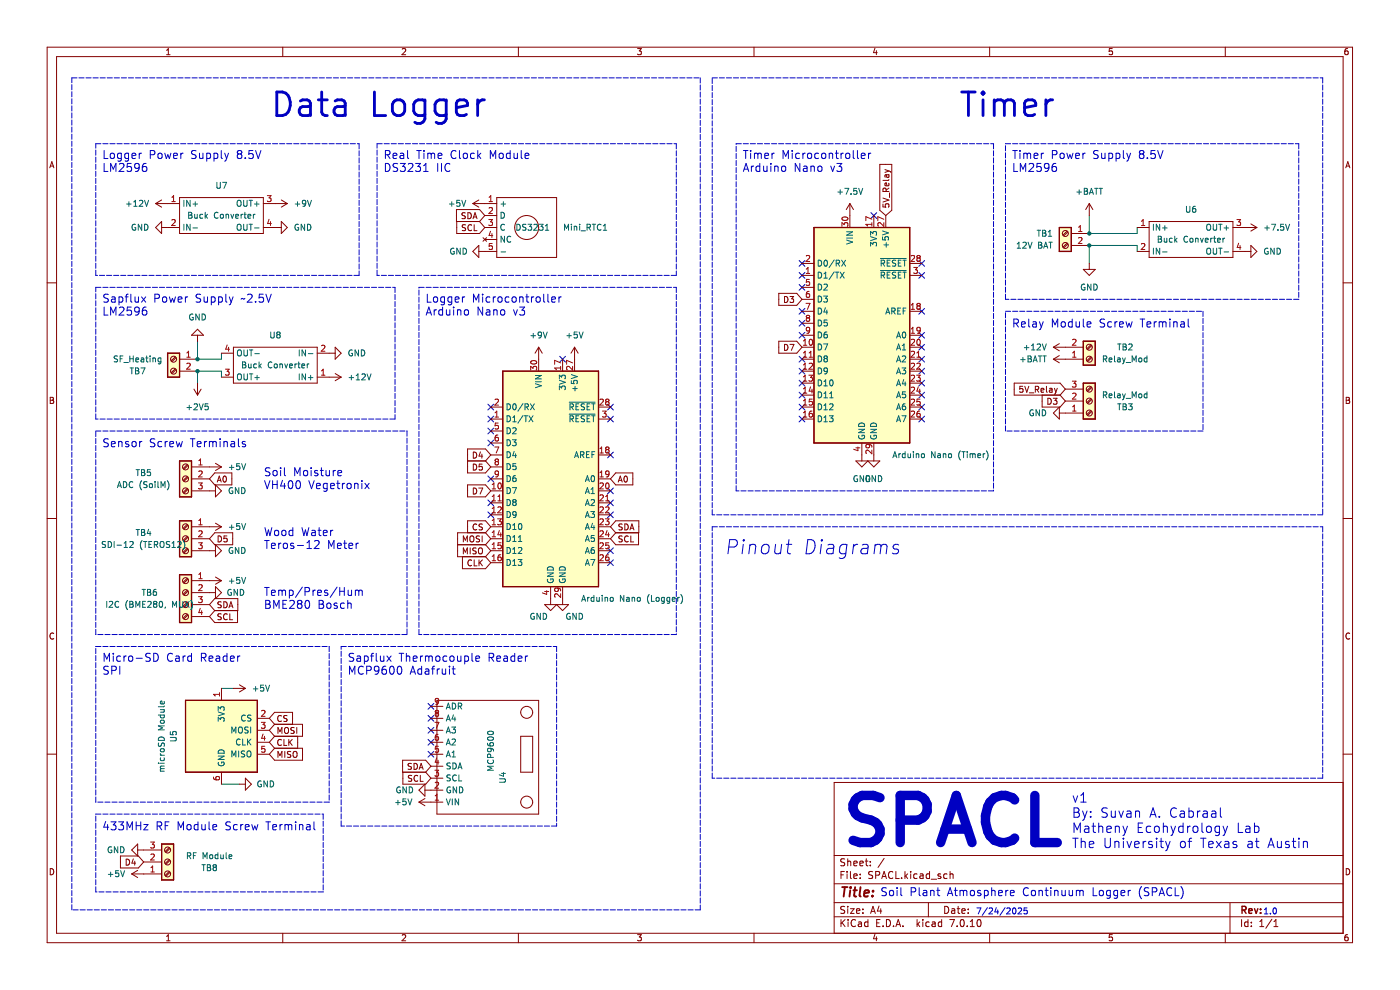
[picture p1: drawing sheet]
<svg xmlns="http://www.w3.org/2000/svg" width="297mm" height="210mm" viewBox="0 0 297 210" stroke-linecap="round" stroke-linejoin="round" font-family="sans-serif">
<g fill="none" stroke="#840000" stroke-width=".21">
<path d="M10 10h276.9v190h-276.9zM12 12h272.9v186h-272.9zM35.3 11.6h.8M35.3 10.7l.4-.4v1.3M60 10v2M85.3 10.4l.5-.1 .3 .4-.8 .9h.8M110 10v2M135.3 10.3h.8l-.5 .5 .4 .1v.6l-.2 .1-.5-.1M160 10v2M185.6 10.2l-.3 1h.8M185.9 10.7v.9M209.9 10v2"/>
<path d="M236 10.3h-.7v.6h.6l.1 .6-.2 .1-.5-.1M259.9 10v2M285.9 10.3l-.4 .1-.2 .2v.8l.2 .2 .5-.1-.1-.6-.4-.1-.2 .2M10.6 35.6l.4-1.3 .4 1.3M10.7 35.2h.6M285.5 35.6l.4-1.3 .5 1.3M285.6 35.2h.6M10 60h2M284.9 60h2M10.7 84.3h.4l.2 .2-.2 .4 .2 .1 .1 .3-.2 .3h-.5zM10.7 84.9h.4M285.6 84.3h.4l.3 .2-.3 .4 .3 .1v.3l-.2 .3h-.5z"/>
<path d="M285.6 84.9h.4M10 110h2M284.9 110h2M11.4 134.4a.58 .58 0 0 0-.8 .5 .58 .58 0 0 0 .8 .5M286.3 134.4a.58 .58 0 0 0-.8 .5 .58 .58 0 0 0 .8 .5M10 160h2M284.9 160h2M284.9 166h-107.9v32M10.7 184.3a.66 .66 0 0 1 .7 .6 .66 .66 0 0 1-.7 .7zM35.3 198.6l.4-.3v1.3M35.3 199.6h.8M60 198v2"/>
<path d="M85.3 198.4l.5-.1 .3 .3-.8 1h.8M110 198v2M135.3 198.3h.8l-.5 .5 .4 .1v.5l-.2 .2-.5-.2M160 198v2M177 194.5h107.9M177 191.5h107.9M177 187.5h107.9M177 181.5h107.9M178.4 185.6h.5M178.4 195.1v1.5M178.6 195.7l.7 .9M179.1 184.9h-.7v1.5"/>
<path d="M179.2 192.3h-.6l-.2 .1v.4l.7 .3 .1 .4-.3 .3-.6-.1M179.2 182.2h-.6l-.2 .1v.4l.7 .3 .1 .4-.3 .3-.6-.1M179.3 195.1l-.9 .8M179.7 184.9v.1M179.7 185.4v1M179.8 182.2v1.5M179.8 192.3v.1M179.8 192.8v1M179.8 182.8l.3-.1h.3l.1 1M179.9 195.1v.1M179.9 195.6v1M180.4 192.8h.8l-.8 1h.8"/>
<path d="M180.4 184.9v1.2l.2 .3M181.1 185.9l.7-.2v-.3h-.5l-.2 .2 .1 .7h.6M181.1 183.2l.7-.2v-.3h-.5l-.2 .2 .1 .7h.6M181.5 195.2a.71 .71 0 0 0-1 .5 .71 .71 0 0 0 .7 .9l.3-.2M181.7 193.3l.7-.2-.1-.3h-.4l-.2 .2 .1 .7h.5M182.1 195.6h.6l.1 1M182.4 183.2l.7-.2v-.3h-.5l-.2 .2 .1 .7h.6M182.5 186.2v.2M182.5 185.4v.2M182.8 195.9l-.5 .1-.2 .2 .2 .4 .5-.1M183.1 192.8v.2M183.1 193.6v.2"/>
<path d="M183.6 182.7h.5M183.8 182.2v1.2l.3 .3M184.1 195.6h-.4l-.3 .2 .2 .7h.5M184.1 195.1v1.5M184.6 183.5v.2M184.6 182.7v.2M184.7 193.8l.5-1.5 .5 1.5M184.8 193.3h.8M185.1 184.9h-.5l-.3 .1v.4l.7 .3 .1 .4-.3 .3-.5-.1M185.6 198.2l-.3 .9h.8M185.8 185.6h.7l.1-.2v-.4l-.8-.1v1.5M185.9 198.7v.9"/>
<path d="M186 195.8h.5M186.5 192.2l-.4 1.1h1M186.7 195.1h-.7v1.5h.7M186.8 192.8v1M187.1 186.4l.5-1.5 .5 1.5M187.2 185.9h.7M187.3 196.4v.2M187.6 182.1l-1.3 1.9M188.1 195.1a.76 .76 0 0 1 .8 .7 .76 .76 0 0 1-.8 .8zM189.4 185a.71 .71 0 0 0-1 .5 .71 .71 0 0 0 .7 .9l.3-.2M189.6 196.4v.2M190.1 196.6l.5-1.5 .5 1.5"/>
<path d="M190.1 184.9v1.5h.7M190.2 196.1h.7M191.3 186.2v.2M191.6 196.4v.2M192 184.9v1.5M192.1 185.8l.5 .6M192.6 185.4l-.6 .5M193.2 184.9v.1M193.2 185.4v1M194.6 195.1v1.5M194.6 185.4h-.5l-.3 .2 .2 .7h.6M194.7 196l.4 .6"/>
<path d="M195.1 195.6l-.5 .5M195.2 185.4h.6v1M195.8 195.1v.1M195.8 195.6v1M195.8 185.7l-.5 .1-.2 .2 .2 .4 .5-.1M197 191.5v3M197.1 195.6h-.4l-.3 .2 .2 .7h.5M197.2 185.4h-.4l-.3 .2 .1 .7h.6M197.2 184.9v1.5M197.6 186.5h1.1M197.8 195.6h.5l.1 1M198.4 195.9l-.5 .1-.2 .2 .2 .4 .5-.1"/>
<path d="M199.6 185.4h-.4l-.2 .2 .1 .2 .5 .1v.4h-.6M199.8 195.6h-.5l-.2 .2 .1 .7h.6M199.8 195.1v1.5M200.4 192.3a.76 .76 0 0 1 .9 .7 .76 .76 0 0 1-.9 .8zM200.9 185.4h-.4l-.3 .2 .1 .7h.6M201.5 195.1h1l-.7 1.5M201.6 185.5l.2-.1h.3l.1 1M201.6 184.9v1.5M201.9 192.8h.6l.1 1M202.6 193.1l-.5 .1-.3 .2 .3 .4 .5-.1M203.1 192.8h.5M203.1 196.4v.2"/>
<path d="M203.3 192.3v1.2l.3 .3M203.8 195.2l.3-.1a.8 .8 0 0 1 .5 .7 .8 .8 0 0 1-.5 .8l-.4-.6zM204.1 193.3l.7-.2-.1-.3h-.4l-.2 .2v.7h.6M205.2 196.4v.2M205.4 193.6v.2M205.4 192.8v.2M205.8 196.6h.9M205.8 195.5l.5-.4v1.5M207.4 195.2l.2-.1a.8 .8 0 0 1 .5 .7 .8 .8 0 0 1-.5 .8l-.3-.6zM209.9 198v2M236 198.3h-.7v.6l.6-.1 .1 .6-.2 .2-.5-.2M259.9 198v2"/>
<path d="M260.9 191.5v6.5M263.4 195.1v1.5M264.7 195.6h-.4l-.3 .2 .2 .7h.5M264.7 195.1v1.5M265.5 196.4v.2M265.5 195.6v.2M267.2 196.6h.9M267.2 195.5l.5-.4v1.5M269.8 195l-1.3 1.9M270.2 196.6h.9M270.2 195.5l.5-.4v1.5M285.6 184.3a.66 .66 0 0 1 .7 .6 .66 .66 0 0 1-.7 .7z"/>
<path d="M285.9 198.3h-.4l-.2 .3v.7l.2 .3 .5-.2-.1-.6h-.4l-.2 .2"/>
</g>
<path d="M263.5 193h.7l.1-.3v-.3l-.8-.2v1.5M263.8 193l.5 .7M264.9 193.2l.7-.1v-.3l-.5-.1-.2 .3 .1 .7h.6M266.1 192.7l.4 1 .3-1M267.4 193.6v.1M267.4 192.8v.2" fill="none" stroke="#840000" stroke-width=".3"/>
<path d="M178.6 188.2h1.2M179.2 188.2l-.2 2M180.4 188.8l-.2 1.4M180.5 188.2l-.1 .2M181 188.8h.8M181.4 188.2l-.2 1.7 .1 .2 .3 .1M182.6 188.2l-.3 1.7 .3 .3M183.3 189.5l1-.2v-.4h-.8l-.2 1 .2 .3 .6-.1M185.1 190v.2M185.2 188.9v.2" fill="none" stroke="#840000" stroke-width=".4"/>
<path d="M38.1 97.8h2.5v7.6h-2.5z" fill-rule="evenodd" fill="#ffffc2"/>
<path d="M38.1 97.8h2.5v7.6h-2.5z" fill="none" stroke="#840000" stroke-width=".25"/>
<path d="M38.1 110.5h2.5v7.6h-2.5z" fill-rule="evenodd" fill="#ffffc2"/>
<path d="M38.1 110.5h2.5v7.6h-2.5z" fill="none" stroke="#840000" stroke-width=".25"/>
<path d="M106.7 78.7h20.3v45.7h-20.3z" fill-rule="evenodd" fill="#ffffc2"/>
<path d="M106.7 78.7h20.3v45.7h-20.3z" fill="none" stroke="#840000" stroke-width=".25"/>
<path d="M34.3 179h2.5v7.7h-2.5z" fill-rule="evenodd" fill="#ffffc2"/>
<path d="M34.3 179h2.5v7.7h-2.5z" fill="none" stroke="#840000" stroke-width=".25"/>
<path d="M172.7 48.3h20.3v45.7h-20.3z" fill-rule="evenodd" fill="#ffffc2"/>
<path d="M172.7 48.3h20.3v45.7h-20.3z" fill="none" stroke="#840000" stroke-width=".25"/>
<path d="M35.6 74.9h2.5v5.1h-2.5z" fill-rule="evenodd" fill="#ffffc2"/>
<path d="M35.6 74.9h2.5v5.1h-2.5z" fill="none" stroke="#840000" stroke-width=".25"/>
<path d="M38.1 121.9h2.5v10.2h-2.5z" fill-rule="evenodd" fill="#ffffc2"/>
<path d="M38.1 121.9h2.5v10.2h-2.5z" fill="none" stroke="#840000" stroke-width=".25"/>
<path d="M39.4 148.6h15.2v15.2h-15.2z" fill-rule="evenodd" fill="#ffffc2"/>
<path d="M39.4 148.6h15.2v15.2h-15.2z" fill="none" stroke="#840000" stroke-width=".25"/>
<path d="M224.7 48.3h2.6v5h-2.6z" fill-rule="evenodd" fill="#ffffc2"/>
<path d="M224.7 48.3h2.6v5h-2.6z" fill="none" stroke="#840000" stroke-width=".25"/>
<path d="M229.8 72.4h2.6v5.1h-2.6z" fill-rule="evenodd" fill="#ffffc2"/>
<path d="M229.8 72.4h2.6v5.1h-2.6z" fill="none" stroke="#840000" stroke-width=".25"/>
<path d="M229.8 81.3h2.6v7.6h-2.6z" fill-rule="evenodd" fill="#ffffc2"/>
<path d="M172.7 48.3h20.3v45.7h-20.3zM224.7 48.3h2.6v5h-2.6zM35.6 74.9h2.5v5.1h-2.5zM106.7 78.7h20.3v45.7h-20.3zM229.8 72.4h2.6v5.1h-2.6zM38.1 97.8h2.5v7.6h-2.5zM229.8 81.3h2.6v7.6h-2.6zM38.1 110.5h2.5v7.6h-2.5zM38.1 121.9h2.5v10.2h-2.5zM39.4 148.6h15.2v15.2h-15.2zM34.3 179h2.5v7.7h-2.5z" fill="none" stroke="#840000" stroke-width=".25"/>
<g fill="none" stroke="#000084" stroke-width=".21">
<path d="M169.5 57.8l1.2 1.2M169.5 55.3l1.2 1.2M170.7 57.8l-1.2 1.2M170.7 55.3l-1.2 1.2M184.8 45.1l1.2 1.2M186 45.1l-1.2 1.2M194.9 55.3l1.2 1.2M194.9 57.8l1.2 1.2M196.1 55.3l-1.2 1.2M196.1 57.8l-1.2 1.2M118.7 75.6l1.3 1.2M120 75.6l-1.3 1.2"/>
<path d="M169.5 60.3l1.2 1.3M169.5 70.5l1.2 1.2M169.5 68l1.2 1.2M169.5 65.4l1.2 1.2M169.5 78.1l1.2 1.2M169.5 75.6l1.2 1.2M170.7 60.3l-1.2 1.3M170.7 70.5l-1.2 1.2M170.7 68l-1.2 1.2M170.7 65.4l-1.2 1.2M170.7 75.6l-1.2 1.2M170.7 78.1l-1.2 1.2"/>
<path d="M194.9 65.4l1.2 1.2M194.9 73l1.2 1.3M194.9 70.5l1.2 1.2M194.9 75.6l1.2 1.2M194.9 78.1l1.2 1.2M196.1 65.4l-1.2 1.2M196.1 73l-1.2 1.3M196.1 70.5l-1.2 1.2M196.1 75.6l-1.2 1.2M196.1 78.1l-1.2 1.2M103.5 85.7l1.2 1.3M103.5 93.4l1.2 1.2"/>
<path d="M103.5 88.3l1.2 1.2M103.5 90.8l1.2 1.2M104.7 90.8l-1.2 1.2M104.7 85.7l-1.2 1.3M104.7 93.4l-1.2 1.2M104.7 88.3l-1.2 1.2M128.9 95.9l1.2 1.2M128.9 85.7l1.2 1.3M128.9 88.3l1.2 1.2M130.1 95.9l-1.2 1.2M130.1 85.7l-1.2 1.3M130.1 88.3l-1.2 1.2"/>
<path d="M169.5 88.3l1.2 1.2M169.5 83.2l1.2 1.2M169.5 80.7l1.2 1.2M169.5 85.7l1.2 1.3M170.7 80.7l-1.2 1.2M170.7 83.2l-1.2 1.2M170.7 88.3l-1.2 1.2M170.7 85.7l-1.2 1.3M194.9 80.7l1.2 1.2M194.9 83.2l1.2 1.2M194.9 85.7l1.2 1.3M194.9 88.3l1.2 1.2"/>
<path d="M196.1 80.7l-1.2 1.2M196.1 83.2l-1.2 1.2M196.1 85.7l-1.2 1.3M196.1 88.3l-1.2 1.2M103.5 101l1.2 1.2M103.5 108.6l1.2 1.2M103.5 106.1l1.2 1.2M104.7 101l-1.2 1.2M104.7 108.6l-1.2 1.2M104.7 106.1l-1.2 1.2M128.9 108.6l1.2 1.2M128.9 106.1l1.2 1.2"/>
<path d="M128.9 103.5l1.2 1.2M128.9 116.2l1.2 1.2M128.9 118.8l1.2 1.2M130.1 108.6l-1.2 1.2M130.1 106.1l-1.2 1.2M130.1 103.5l-1.2 1.2M130.1 116.2l-1.2 1.2M130.1 118.8l-1.2 1.2M90.8 156.8l1.2 1.3M90.8 149.2l1.2 1.2M90.8 151.8l1.2 1.2M90.8 154.3l1.2 1.2"/>
<path d="M90.8 159.4l1.2 1.2M92 159.4l-1.2 1.2M92 154.3l-1.2 1.2M92 156.8l-1.2 1.3M92 149.2l-1.2 1.2M92 151.8l-1.2 1.2"/>
</g>
<path d="M231.1 45.7v3.8h10.1v-1.2M241.2 53.3v-1.2h-10.1v3.8M41.9 72.4v3.8h5.1v-1.3M47 80v-1.3h-5.1v2.6M47 146h2.5M47 166.3h3.8" fill="none" stroke="#009600" stroke-width=".21"/>
<g fill="none" stroke="#0000c2" stroke-width=".21">
<path d="M15.2 17.9v1.1M15.2 19.4v1.1M16.3 16.5h-1.1v1M16.7 16.5h1.1M18.2 16.5h1.1M19.7 16.5h1.1M21.2 16.5h1.1M22.7 16.5h1.1M24.2 16.5h1.1M25.7 16.5h1.1M27.2 16.5h1.1M28.7 16.5h1.1"/>
<path d="M30.2 16.5h1.1M31.7 16.5h1.1M33.2 16.5h1.1M34.7 16.5h1.1M36.2 16.5h1.1M37.7 16.5h1.1M39.2 16.5h1.1M40.7 16.5h1.1M42.2 16.5h1.1M43.7 16.5h1.1M45.2 16.5h1.1M46.7 16.5h1.1"/>
<path d="M48.2 16.5h1.1M49.7 16.5h1.1M51.2 16.5h1.1M52.7 16.5h1.1M54.2 16.5h1.1M55.7 16.5h1.1M57.2 16.5h1.1M58.7 16.5h1.1M60.2 16.5h1.1M61.7 16.5h1.1M63.2 16.5h1.1M64.7 16.5h1.1"/>
<path d="M66.2 16.5h1.1M67.7 16.5h1.1M69.2 16.5h1.1M70.7 16.5h1.1M72.2 16.5h1.1M73.7 16.5h1.1M75.2 16.5h1.1M76.7 16.5h1.1M78.2 16.5h1.1M79.7 16.5h1.1M81.2 16.5h1.1M82.7 16.5h1.1"/>
<path d="M84.2 16.5h1.1M85.7 16.5h1.1M87.2 16.5h1.1M88.7 16.5h1.1M90.2 16.5h1.1M91.7 16.5h1.1M93.2 16.5h1.1M94.7 16.5h1.1M96.2 16.5h1.1M97.7 16.5h1.1M99.2 16.5h1.1M100.7 16.5h1.1"/>
<path d="M102.2 16.5h1.1M103.7 16.5h1.1M105.2 16.5h1.1M106.7 16.5h1.1M108.2 16.5h1.1M109.7 16.5h1.1M111.2 16.5h1.1M112.7 16.5h1.1M114.2 16.5h1.1M115.7 16.5h1.1M117.2 16.5h1.1M118.7 16.5h1.1"/>
<path d="M120.2 16.5h1.1M121.7 16.5h1.1M123.2 16.5h1.1M124.7 16.5h1.1M126.2 16.5h1.1M127.7 16.5h1.1M129.2 16.5h1.1M130.7 16.5h1.1M132.2 16.5h1.1M133.7 16.5h1.1M135.2 16.5h1.1M136.7 16.5h1.1"/>
<path d="M138.2 16.5h1.1M139.7 16.5h1.1M141.2 16.5h1.1M142.7 16.5h1.1M144.2 16.5h1.1M145.7 16.5h1.1M147.2 16.5h1.1M148.6 16.5v1.1M148.6 18v1.1M148.6 19.5v1.1M151.1 16.5h1.1M151.1 16.6v1.1"/>
<path d="M151.1 18.1v1.1M151.1 19.6v1.1M152.6 16.5h1.1M154.1 16.5h1.1M155.6 16.5h1.1M157.1 16.5h1.1M158.6 16.5h1.1M160.1 16.5h1.1M161.6 16.5h1.1M163.1 16.5h1.1M164.6 16.5h1.1M166.1 16.5h1.1"/>
<path d="M167.6 16.5h1.1M169.1 16.5h1.1M170.6 16.5h1.1M172.1 16.5h1.1M173.6 16.5h1.1M175.1 16.5h1.1M176.6 16.5h1.1M178.1 16.5h1.1M179.6 16.5h1.1M181.1 16.5h1.1M182.6 16.5h1.1M184.1 16.5h1.1"/>
<path d="M185.6 16.5h1.1M187.1 16.5h1.1M188.6 16.5h1.1M190.1 16.5h1.1M191.6 16.5h1.1M193.1 16.5h1.1M194.6 16.5h1.1M196.1 16.5h1.1M197.6 16.5h1.1M199.1 16.5h1.1M200.6 16.5h1.1M202.1 16.5h1.1"/>
<path d="M203.6 16.5h1.1M205.1 16.5h1.1M206.6 16.5h1.1M208.1 16.5h1.1M209.6 16.5h1.1M211.1 16.5h1.1M212.6 16.5h1.1M214.1 16.5h1.1M215.6 16.5h1.1M217.1 16.5h1.1M218.6 16.5h1.1M220.1 16.5h1.1"/>
<path d="M221.6 16.5h1.1M223.1 16.5h1.1M224.6 16.5h1.1M226.1 16.5h1.1M227.6 16.5h1.1M229.1 16.5h1.1M230.6 16.5h1.1M232.1 16.5h1.1M233.6 16.5h1.1M235.1 16.5h1.1M236.6 16.5h1.1M238.1 16.5h1.1"/>
<path d="M239.6 16.5h1.1M241.1 16.5h1.1M242.6 16.5h1.1M244.1 16.5h1.1M245.6 16.5h1.1M247.1 16.5h1.1M248.6 16.5h1.1M250.1 16.5h1.1M251.6 16.5h1.1M253.1 16.5h1.1M254.6 16.5h1.1M256.1 16.5h1.1"/>
<path d="M257.6 16.5h1.1M259.1 16.5h1.1M260.6 16.5h1.1M262.1 16.5h1.1M263.6 16.5h1.1M265.1 16.5h1.1M266.6 16.5h1.1M268.1 16.5h1.1M269.6 16.5h1.1M271.1 16.5h1.1M272.6 16.5h1.1M274.1 16.5h1.1"/>
<path d="M275.6 16.5h1.1M277.1 16.5h1.1M278.6 16.5h1.1M280.1 16.5h.5v1.1M280.6 18v1.1M280.6 19.5v1.1M15.2 20.9v1.1M15.2 22.4v1.1M15.2 23.9v1.1M15.2 25.4v1.1M15.2 26.9v1.1M15.2 28.4v1.1"/>
<path d="M15.2 29.9v1.1M15.2 31.4v1.1M15.2 32.9v1.1M15.2 34.4v1.1M15.2 35.9v1.1M15.2 37.4v1.1M15.2 38.9v1.1M20.3 31.8v1.1M20.3 33.3v1.1M20.3 34.8v1.1M20.3 36.3v1.1M20.3 37.8v1.1"/>
<path d="M20.3 39.3v1.1M21.4 30.5h-1.1v.9M21.8 30.5h1.1M22.1 31.9v1.7h.8M22.1 34.7v1.7h.8M23.3 30.5h1.1M23.5 36.4v-1.7l.5 1.2 .6-1.2v1.7M23.5 32.7l.2-.2 .5 .2 .1 .6-.2 .2-.4 .1-.2-.1zM24.8 30.5h1.1M25.3 34.8l.7-.1 .2 .1 .1 .4-1.1 1.2h1.1M25.7 32.6l-.5-.1-.3 .3 .2 .7h.6M25.7 32.5v1.4l-.3 .3-.4-.1"/>
<path d="M26.3 30.5h1.1M27.3 32.6l-.5-.1-.3 .3 .1 .7h.7M27.3 32.5v1.4l-.4 .3-.4-.1M27.8 30.5h1.1M27.8 34.7h-.8l-.1 .8 .3-.2 .6 .1 .1 .2-.1 .6-.2 .2-.7-.2M28 33.1l.8-.2-.1-.3-.5-.1-.2 .2 .1 .8h.6M29.3 30.5h1.1M29.5 35.4l-.3 .3h-.3l-.3-.3 .1-.7h.5l.3 .1a1.12 1.12 0 0 1-.4 1.6h-.4M29.5 32.5v1.1M30 32.5l-.3 .1-.2 .2M30.8 30.5h1.1M31 34.7a.67 .67 0 0 0-.8 .7v.6l.1 .3 .5 .1 .3-.2 .1-.6-.2-.2-.5-.1-.3 .3"/>
<path d="M31.9 32.8l.8-.1 .2-.2-.1-.4-.3-.2h-.6v1.7M32.3 30.5h1.1M33.6 32.7l.2-.2 .5 .2 .1 .6-.2 .2-.4 .1-.2-.1zM33.8 30.5h1.1M35 32.5l.3 1.1 .3-.8 .3 .8 .4-1.1M35.3 30.5h1.1M36.8 30.5h1.1M36.8 33.1l.8-.2-.1-.3-.4-.1-.3 .2 .1 .8h.6M38.3 30.5h1.1M38.4 32.5v1.1M38.8 32.5l-.3 .1-.1 .2M39.8 30.5h1.1"/>
<path d="M41.3 30.5h1.1M41.6 32l-.7-.1-.2 .2v.5l.7 .3 .2 .4-.3 .3-.7-.1M42.3 32.5l.1 1 .4 .1 .3-.1M42.8 30.5h1.1M43.1 32.5v1.1M43.9 32.6l.4-.1 .4 .3-.2 .7h-.6M43.9 32.5v1.7M44.3 30.5h1.1M45.4 32.6l.5-.1 .3 .3-.2 .7h-.6M45.4 32.5v1.7M45.8 30.5h1.1M46.9 31.9v1.5l.3 .2"/>
<path d="M47.3 30.5h1.1M47.7 32.5l.4 1.1M48.1 33.6l-.4 .6M48.5 32.5l-.4 1.1M48.8 30.5h1.1M50.3 30.5h1.1M50.7 32.7l-.4-.4 .4-.4h.3l.3 .4-.3 .4M50.7 32.7l-.4 .3 .1 .5 .3 .1 .4-.1 .2-.2v-.3l-.3-.3M50.7 32.7h.3M51.8 30.5h1.1M52 33.5v.1M53.3 30.5h1.1"/>
<path d="M53.7 31.9h-.9v.8l.2-.1 .6 .1 .1 .2v.6l-.3 .1-.6-.1M54.2 31.9l.6 1.7 .6-1.7M54.8 30.5h1.1M56.3 30.5h1.1M57.8 30.5h1.1M59.3 30.5h1.1M60.8 30.5h1.1M62.3 30.5h1.1M63.8 30.5h1.1M65.3 30.5h1.1M66.8 30.5h1.1M68.3 30.5h1.1"/>
<path d="M69.8 30.5h1.1M71.3 30.5h1.1M72.8 30.5h1.1M74.3 30.5h1.1M75.8 30.5h.4v1.1M76.2 32v1.1M76.2 33.5v1.1M76.2 35v1.1M76.2 36.5v1.1M76.2 38v1.1M76.2 39.5v1.1M80 31.8v1.1"/>
<path d="M80 33.3v1.1M80 34.8v1.1M80 36.3v1.1M80 37.8v1.1M80 39.3v1.1M81.1 30.5h-1.1v.9M81.5 30.5h1.1M81.8 32.8l.8-.1 .1-.2v-.4l-.3-.2h-.6v1.7M81.8 34.7a.86 .86 0 0 1 .9 .8 .86 .86 0 0 1-.9 .9zM82.2 32.8l.5 .8M83 30.5h1.1M83.4 33.1l.8-.2-.1-.3-.5-.1-.2 .2 .1 .8h.6"/>
<path d="M84.4 34.7h-.7l-.2 .1v.5l.7 .3 .2 .4-.4 .4-.6-.1M84.5 30.5h1.1M84.9 32.6h.7l.1 1M84.9 34.7h1.1l-.6 .6 .5 .2v.7l-.2 .2-.8-.2M85.7 32.9l-.6 .1a.33 .33 0 0 0-.3 .3 .33 .33 0 0 0 .3 .3l.6-.1M86 30.5h1.1M86.5 31.9v1.5l.2 .2M86.6 34.8l.7-.1 .2 .1 .1 .4-1.1 1.2h1.1M87.5 30.5h1.1M88.2 34.7h1l-.6 .6 .5 .2v.7l-.2 .2-.7-.2M88.4 31.9h1M88.9 31.9v1.7"/>
<path d="M89 30.5h1.1M89.9 36.4h.9M89.9 35.2l.4-.5v1.7M89.9 31.9v.2M89.9 32.5v1.1M90.5 30.5h1.1M90.7 32.7l.5-.2 .3 .2M90.7 32.5v1.1M91.5 32.7l.2-.2 .4 .1 .1 1M91.5 32.7v.9M92 30.5h1.1M92.9 34.7v1.7"/>
<path d="M92.9 33.1l.8-.2v-.3l-.5-.1-.3 .2 .1 .8h.7M93.5 30.5h1.1M93.7 34.7v1.7M95 30.5h1.1M95.4 34.8a.68 .68 0 0 0-.8 0 .68 .68 0 0 0-.2 .8 .64 .64 0 0 0 .3 .7 .64 .64 0 0 0 .7-.1M96.5 30.5h1.1M96.7 32.1a.68 .68 0 0 0-.8 0 .68 .68 0 0 0-.2 .8 .64 .64 0 0 0 .3 .7 .64 .64 0 0 0 .7-.1M97.5 31.9v1.5l.2 .2M98 30.5h1.1M98.4 32.7l.2-.2 .5 .2 .1 .6-.2 .2-.4 .1-.2-.1zM99.5 30.5h1.1M100.6 32.6l-.5-.1-.3 .3 .2 .7h.6"/>
<path d="M101 30.5h1.1M101.4 31.9v1.7M101.5 33l.5 .6M102 32.5l-.6 .6M102.5 30.5h1.1M104 30.5h1.1M104 33.6v-1.7l.6 1.2 .6-1.2v1.7M105.5 30.5h1.1M106 32.7l.2-.2 .5 .2 .1 .6-.2 .2-.4 .1-.2-.1zM107 30.5h1.1M108.2 32.6l-.5-.1-.3 .3 .2 .7h.6M108.2 31.9v1.7"/>
<path d="M108.5 30.5h1.1M109 32.5l.1 1 .4 .1 .3-.1M109.8 32.5v1.1M110 30.5h1.1M110.6 31.9v1.5l.2 .2M111.4 33.1l.8-.2-.1-.3-.5-.1-.2 .2 .1 .8h.6M111.5 30.5h1.1M113 30.5h1.1M114.5 30.5h1.1M116 30.5h1.1M117.5 30.5h1.1M119 30.5h1.1"/>
<path d="M120.5 30.5h1.1M122 30.5h1.1M123.5 30.5h1.1M125 30.5h1.1M126.5 30.5h1.1M128 30.5h1.1M129.5 30.5h1.1M131 30.5h1.1M132.5 30.5h1.1M134 30.5h1.1M135.5 30.5h1.1M137 30.5h1.1"/>
<path d="M138.5 30.5h1.1M140 30.5h1.1M141.5 30.5h1.1M143 30.5h.5v1.1M143.5 32v1.1M143.5 33.5v1.1M143.5 35v1.1M143.5 36.5v1.1M143.5 38v1.1M143.5 39.5v1.1M148.6 21v1.1M148.6 22.5v1.1"/>
<path d="M148.6 24v1.1M148.6 25.5v1.1M148.6 27v1.1M148.6 28.5v1.1M148.6 30v1.1M148.6 31.5v1.1M148.6 33v1.1M148.6 34.5v1.1M148.6 36v1.1M148.6 37.5v1.1M148.6 39v1.1M151.1 21.1v1.1"/>
<path d="M151.1 22.6v1.1M151.1 24.1v1.1M151.1 25.6v1.1M151.1 27.1v1.1M151.1 28.6v1.1M151.1 30.1v1.1M151.1 31.6v1.1M151.1 33.1v1.1M151.1 34.6v1.1M151.1 36.1v1.1M151.1 37.6v1.1M151.1 39.1v1.1"/>
<path d="M156.2 31v1.1M156.2 32.5v1.1M156.2 34v1.1M156.2 35.5v1.1M156.2 37v1.1M156.2 38.5v1.1M157.3 30.5h-1.1v.1M157.7 30.5h1.1M157.7 31.9h1M157.7 36.4l.6-1.7 .5 1.7M157.9 35.9h.8M158.2 31.9v1.7"/>
<path d="M159.2 30.5h1.1M159.2 31.9v.2M159.2 32.5v1.1M159.4 35.2v1.2M159.9 35.2l-.3 .1-.2 .3M160.1 32.5v1.1M160.1 32.7l.4-.2 .3 .2M160.7 30.5h1.1M160.8 32.7l.2-.2 .4 .1 .1 1M160.8 32.7v.9M161.2 35.3l-.5-.1-.3 .4 .1 .7h.7M161.2 34.7v1.7"/>
<path d="M162 35.2l.1 1.1 .4 .1 .2-.2M162.2 30.5h1.1M162.2 33.1l.8-.2v-.3l-.5-.1-.3 .2 .1 .8h.7M162.7 35.2v1.2M163.5 34.7v.1M163.5 35.2v1.2M163.7 30.5h1.1M163.8 32.5v1.1M164.3 32.5l-.4 .1-.1 .2M164.3 35.4l.3-.2 .4 .1 .1 1.1M164.3 35.2v1.2M165.2 30.5h1.1"/>
<path d="M165.9 35.4l.2-.2 .5 .2 .1 .6-.2 .3-.4 .1-.2-.2zM166.1 33.6v-1.7l.6 1.2 .6-1.2v1.7M166.7 30.5h1.1M168.1 31.9v.2M168.1 32.5v1.1M168.2 30.5h1.1M169.6 32.6l-.5-.1-.3 .3 .2 .7h.6M169.7 30.5h1.1M169.7 34.7v1.7l-1-1.7v1.7M170.3 32.5v1.1M170.5 35.3h.6l.1 1.1M170.8 32.5l-.3 .1-.2 .2"/>
<path d="M171.2 30.5h1.1M171.2 35.6l-.5 .1a.33 .33 0 0 0-.3 .3 .33 .33 0 0 0 .3 .4l.5-.1M171.4 32.7l.2-.2 .5 .2 .1 .6-.2 .2-.4 .1-.2-.1zM172 35.4l.3-.2 .4 .1 .1 1.1M172 35.2v1.2M172.7 30.5h1.1M173.6 35.4l.2-.2 .5 .2 .1 .6-.2 .3-.4 .1-.2-.2zM173.6 32.6l-.4-.1-.4 .3 .2 .7h.6M174.2 30.5h1.1M174.4 32.7l.2-.2 .5 .2 .1 .6-.2 .2-.4 .1-.2-.1zM175.7 30.5h1.1M175.9 32.7l.3-.2 .4 .1v1"/>
<path d="M175.9 32.5v1.1M176.2 35.2l.4 1.2 .4-1.2M177.2 30.5h1.1M177.2 32.5h.7M177.5 31.9v1.5l.4 .2M177.5 34.7h1.1l-.6 .6 .5 .2v.7l-.2 .2-.8-.2M178.4 32.5v1.1M178.7 30.5h1.1M178.9 32.5l-.3 .1-.2 .2M179.5 32.7l.2-.2 .5 .2 .1 .6-.2 .2-.4 .1-.2-.1zM180.2 30.5h1.1M181 31.9v1.5l.3 .2"/>
<path d="M181.7 30.5h1.1M181.9 31.9v1.5l.2 .2M182.7 33.1l.8-.2-.1-.3-.4-.1-.3 .2 .1 .8h.6M183.2 30.5h1.1M184.2 32.5v1.1M184.7 30.5h1.1M184.7 32.5l-.3 .1-.2 .2M186.2 30.5h1.1M187.7 30.5h1.1M189.2 30.5h1.1M190.7 30.5h1.1M192.2 30.5h1.1"/>
<path d="M193.7 30.5h1.1M195.2 30.5h1.1M196.7 30.5h1.1M198.2 30.5h1.1M199.7 30.5h1.1M201.2 30.5h1.1M202.7 30.5h1.1M204.2 30.5h1.1M205.7 30.5h1.1M207.2 30.5h1.1M208.7 30.5h1.1M210.2 30.5h.6v1.1"/>
<path d="M210.8 32v1.1M210.8 33.5v1.1M210.8 35v1.1M210.8 36.5v1.1M210.8 38v1.1M210.8 39.5v1.1M213.3 30.5h1.1M213.3 30.5h.1M213.3 30.9v1.1M213.3 32.4v1.1M213.3 33.9v1.1M213.3 35.4v1.1"/>
<path d="M213.3 36.9v1.1M213.3 38.4v1.1M213.3 39.9v1.1M214.8 30.5h1.1M214.8 31.9h1M215.1 34.7v1.7h.8M215.3 31.9v1.7M216.3 30.5h1.1M216.4 31.9v.2M216.4 32.5v1.1M216.5 36.4v-1.7l.5 1.2 .6-1.2v1.7M217.2 32.7l.5-.2 .2 .2"/>
<path d="M217.2 32.5v1.1M217.8 30.5h1.1M217.9 32.7l.3-.2 .4 .1v1M217.9 32.7v.9M218.3 34.8l.7-.1 .2 .1 .1 .4-1.1 1.2h1.1M219.3 30.5h1.1M219.4 33.1l.8-.2-.1-.3-.5-.1-.2 .2 .1 .8h.6M220.8 30.5h1.1M220.8 34.7h-.8l-.1 .8 .3-.2 .5 .1 .2 .2-.1 .6-.2 .2-.7-.2M220.9 32.5v1.1M221.4 32.5l-.3 .1-.2 .2M222.3 30.5h1.1"/>
<path d="M222.5 35.4l-.3 .3h-.3l-.3-.3 .1-.7h.5l.2 .1a1.12 1.12 0 0 1-.4 1.6h-.3M223.3 32.8l.8-.1 .1-.2-.1-.4-.2-.2h-.6v1.7M223.8 30.5h1.1M224 34.7a.67 .67 0 0 0-.8 .7v.6l.1 .3 .5 .1 .3-.2v-.6l-.1-.2-.5-.1-.3 .3M225 32.7l.2-.2 .5 .2 .1 .6-.2 .2-.4 .1-.2-.1zM225.3 30.5h1.1M226.3 32.5l.4 1.1 .3-.8 .3 .8 .3-1.1M226.8 30.5h1.1M228.2 33.1l.8-.2-.1-.3-.5-.1-.2 .2 .1 .8h.6M228.3 30.5h1.1M229.7 32.5v1.1M229.8 30.5h1.1"/>
<path d="M230.2 32.5l-.3 .1-.2 .2M231.3 30.5h1.1M232.8 30.5h1.1M233 32l-.7-.1-.2 .2v.5l.7 .3 .2 .4-.4 .3-.6-.1M233.7 32.5l.1 1 .4 .1 .2-.1M234.3 30.5h1.1M234.4 32.5v1.1M235.2 32.6l.5-.1 .3 .3-.1 .7h-.7M235.2 32.5v1.7M235.8 30.5h1.1M236.8 32.6l.5-.1 .3 .3-.2 .7h-.6M236.8 32.5v1.7"/>
<path d="M237.3 30.5h1.1M238.3 31.9v1.5l.3 .2M238.8 30.5h1.1M239 32.5l.4 1.1M239.4 33.6l-.4 .6M239.8 32.5l-.4 1.1M240.3 30.5h1.1M241.8 30.5h1.1M242 32.7l-.3-.4 .3-.4h.4l.3 .4-.3 .4M242 32.7l-.3 .3 .1 .5 .2 .1 .5-.1 .2-.2v-.3l-.3-.3M242 32.7h.4M243.3 30.5h1.1"/>
<path d="M243.4 33.5v.1M244.8 30.5h1.1M245 31.9h-.8l-.1 .8 .3-.1 .5 .1 .2 .2-.1 .6-.2 .1-.7-.1M245.6 31.9l.6 1.7 .5-1.7M246.3 30.5h1.1M247.8 30.5h1.1M249.3 30.5h1.1M250.8 30.5h1.1M252.3 30.5h1.1M253.8 30.5h1.1M255.3 30.5h1.1M256.8 30.5h1.1"/>
<path d="M258.3 30.5h1.1M259.8 30.5h1.1M261.3 30.5h1.1M262.8 30.5h1.1M264.3 30.5h1.1M265.8 30.5h1.1M267.3 30.5h1.1M268.8 30.5h1.1M270.3 30.5h1.1M271.8 30.5h1.1M273.3 30.5h1.1M274.8 30.5h.7v1.1"/>
<path d="M275.5 32v1.1M275.5 33.5v1.1M275.5 35v1.1M275.5 36.5v1.1M275.5 38v1.1M275.5 39.5v1.1M280.6 21v1.1M280.6 22.5v1.1M280.6 24v1.1M280.6 25.5v1.1M280.6 27v1.1M280.6 28.5v1.1"/>
<path d="M280.6 30v1.1M280.6 31.5v1.1M280.6 33v1.1M280.6 34.5v1.1M280.6 36v1.1M280.6 37.5v1.1M280.6 39v1.1M15.2 40.4v1.1M15.2 41.9v1.1M15.2 43.4v1.1M15.2 44.9v1.1M15.2 46.4v1.1"/>
<path d="M15.2 47.9v1.1M15.2 49.4v1.1M15.2 50.9v1.1M15.2 52.4v1.1M15.2 53.9v1.1M15.2 55.4v1.1M15.2 56.9v1.1M15.2 58.4v1.1M15.2 59.9v1.1M20.3 40.8v1.1M20.3 42.3v1.1M20.3 43.8v1.1"/>
<path d="M20.3 45.3v1.1M20.3 46.8v1.1M20.3 48.3v1.1M20.3 49.8v1.1M20.3 51.3v1.1M20.3 52.8v1.1M20.3 54.3v1.1M20.3 55.8v1.1M20.3 57.3v1.1h.4M21.1 58.4h1.1M22.6 58.4h1.1M24.1 58.4h1.1"/>
<path d="M25.6 58.4h1.1M27.1 58.4h1.1M28.6 58.4h1.1M30.1 58.4h1.1M31.6 58.4h1.1M33.1 58.4h1.1M34.6 58.4h1.1M36.1 58.4h1.1M37.6 58.4h1.1M39.1 58.4h1.1M40.6 58.4h1.1M42.1 58.4h1.1"/>
<path d="M43.6 58.4h1.1M45.1 58.4h1.1M46.6 58.4h1.1M48.1 58.4h1.1M49.6 58.4h1.1M51.1 58.4h1.1M52.6 58.4h1.1M54.1 58.4h1.1M55.6 58.4h1.1M57.1 58.4h1.1M58.6 58.4h1.1M60.1 58.4h1.1"/>
<path d="M61.6 58.4h1.1M63.1 58.4h1.1M64.6 58.4h1.1M66.1 58.4h1.1M67.6 58.4h1.1M69.1 58.4h1.1M70.6 58.4h1.1M72.1 58.4h1.1M73.6 58.4h1.1M76.2 57.5v.9h-1.1M76.2 41v1.1M76.2 42.5v1.1"/>
<path d="M76.2 44v1.1M76.2 45.5v1.1M76.2 47v1.1M76.2 48.5v1.1M76.2 50v1.1M76.2 51.5v1.1M76.2 53v1.1M76.2 54.5v1.1M76.2 56v1.1M80 57.3v1.1h.5M80 40.8v1.1M80 42.3v1.1"/>
<path d="M80 43.8v1.1M80 45.3v1.1M80 46.8v1.1M80 48.3v1.1M80 49.8v1.1M80 51.3v1.1M80 52.8v1.1M80 54.3v1.1M80 55.8v1.1M80.9 58.4h1.1M82.4 58.4h1.1M83.9 58.4h1.1"/>
<path d="M85.4 58.4h1.1M86.9 58.4h1.1M88.4 58.4h1.1M89.9 58.4h1.1M91.4 58.4h1.1M92.9 58.4h1.1M94.4 58.4h1.1M95.9 58.4h1.1M97.4 58.4h1.1M98.9 58.4h1.1M100.4 58.4h1.1M101.9 58.4h1.1"/>
<path d="M103.4 58.4h1.1M104.9 58.4h1.1M106.4 58.4h1.1M107.9 58.4h1.1M109.4 58.4h1.1M110.9 58.4h1.1M112.4 58.4h1.1M113.9 58.4h1.1M115.4 58.4h1.1M116.9 58.4h1.1M118.4 58.4h1.1M119.9 58.4h1.1"/>
<path d="M121.4 58.4h1.1M122.9 58.4h1.1M124.4 58.4h1.1M125.9 58.4h1.1M127.4 58.4h1.1M128.9 58.4h1.1M130.4 58.4h1.1M131.9 58.4h1.1M133.4 58.4h1.1M134.9 58.4h1.1M136.4 58.4h1.1M137.9 58.4h1.1"/>
<path d="M139.4 58.4h1.1M140.9 58.4h1.1M143.5 41v1.1M143.5 42.5v1.1M143.5 44v1.1M143.5 45.5v1.1M143.5 47v1.1M143.5 48.5v1.1M143.5 50v1.1M143.5 51.5v1.1M143.5 53v1.1M143.5 54.5v1.1"/>
<path d="M143.5 56v1.1M143.5 57.5v.9h-1.1M148.6 40.5v1.1M148.6 42v1.1M148.6 43.5v1.1M148.6 45v1.1M148.6 46.5v1.1M148.6 48v1.1M148.6 49.5v1.1M148.6 51v1.1M148.6 52.5v1.1M148.6 54v1.1"/>
<path d="M148.6 55.5v1.1M148.6 57v1.1M148.6 58.5v1.1M151.1 40.6v1.1M151.1 42.1v1.1M151.1 43.6v1.1M151.1 45.1v1.1M151.1 46.6v1.1M151.1 48.1v1.1M151.1 49.6v1.1M151.1 51.1v1.1M151.1 52.6v1.1"/>
<path d="M151.1 54.1v1.1M151.1 55.6v1.1M151.1 57.1v1.1M151.1 58.6v1.1M156.2 40v1.1M156.2 41.5v1.1M156.2 43v1.1M156.2 44.5v1.1M156.2 46v1.1M156.2 47.5v1.1M156.2 49v1.1M156.2 50.5v1.1"/>
<path d="M156.2 52v1.1M156.2 53.5v1.1M156.2 55v1.1M156.2 56.5v1.1M156.2 58v1.1M156.2 59.5v1.1M210.8 41v1.1M210.8 42.5v1.1M210.8 44v1.1M210.8 45.5v1.1M210.8 47v1.1M210.8 48.5v1.1"/>
<path d="M210.8 50v1.1M210.8 51.5v1.1M210.8 53v1.1M210.8 54.5v1.1M210.8 56v1.1M210.8 57.5v1.1M210.8 59v1.1M213.3 41.4v1.1M213.3 42.9v1.1M213.3 44.4v1.1M213.3 45.9v1.1M213.3 47.4v1.1"/>
<path d="M213.3 48.9v1.1M213.3 50.4v1.1M213.3 51.9v1.1M213.3 53.4v1.1M213.3 54.9v1.1M213.3 56.4v1.1M213.3 57.9v1.1M213.3 59.4v1.1M275.5 41v1.1M275.5 42.5v1.1M275.5 44v1.1M275.5 45.5v1.1"/>
<path d="M275.5 47v1.1M275.5 48.5v1.1M275.5 50v1.1M275.5 51.5v1.1M275.5 53v1.1M275.5 54.5v1.1M275.5 56v1.1M275.5 57.5v1.1M275.5 59v1.1M280.6 40.5v1.1M280.6 42v1.1M280.6 43.5v1.1"/>
<path d="M280.6 45v1.1M280.6 46.5v1.1M280.6 48v1.1M280.6 49.5v1.1M280.6 51v1.1M280.6 52.5v1.1M280.6 54v1.1M280.6 55.5v1.1M280.6 57v1.1M280.6 58.5v1.1M15.2 61.4v1.1M15.2 62.9v1.1"/>
<path d="M15.2 64.4v1.1M15.2 65.9v1.1M15.2 67.4v1.1M15.2 68.9v1.1M15.2 70.4v1.1M15.2 71.9v1.1M15.2 73.4v1.1M15.2 74.9v1.1M15.2 76.4v1.1M15.2 77.9v1.1M15.2 79.4v1.1M20.3 62.3v1.1"/>
<path d="M20.3 63.8v1.1M20.3 65.3v1.1M20.3 66.8v1.1M20.3 68.3v1.1M20.3 69.8v1.1M20.3 71.3v1.1M20.3 72.8v1.1M20.3 74.3v1.1M20.3 75.8v1.1M20.3 77.3v1.1M20.3 78.8v1.1M21.4 61h-1.1v.9"/>
<path d="M21.8 61h1.1M22.1 65.1v1.7h.8M23 62.5l-.7-.1-.2 .2v.5l.7 .3 .2 .4-.3 .3-.7-.1M23.3 61h1.1M23.5 66.8v-1.7l.5 1.3 .6-1.3v1.7M23.7 63.1h.7v1M24.4 63.4l-.5 .1a.33 .33 0 0 0-.3 .3 .33 .33 0 0 0 .3 .3l.5-.1M24.8 61h1.1M25.2 63.1l.5-.1 .4 .3-.2 .7h-.7M25.2 63v1.7M25.3 65.3l.7-.2 .2 .2 .1 .3-1.1 1.2h1.1M26.3 61h1.1"/>
<path d="M26.5 63h.7M27.2 62.4l-.4 .2v1.5M27.8 62.4v1.5l.2 .2M27.8 61h1.1M27.8 65.1h-.8l-.1 .8 .3-.1 .6 .1 .1 .2-.1 .6-.2 .1-.7-.1M28.6 63l.1 1 .4 .1 .3-.2M29.3 61h1.1M29.4 63v1.1M29.5 65.9l-.3 .3h-.3l-.3-.3 .1-.7 .5-.1 .3 .2a1.12 1.12 0 0 1-.4 1.5h-.4M30 63l.9 1.1M30.8 61h1.1M30.9 63l-.9 1.1"/>
<path d="M31 65.1a.67 .67 0 0 0-.8 .8v.6l.1 .3h.5l.3-.1 .1-.6-.2-.2-.5-.1-.3 .3M32.3 61h1.1M32.9 63.3l.8-.1 .1-.2-.1-.4-.2-.2h-.6v1.7M33.8 61h1.1M34.6 63.1l.2-.1 .5 .1 .1 .7-.2 .2-.4 .1-.2-.2zM35.3 61h1.1M35.9 63l.4 1.1 .3-.8 .3 .8 .3-1.1M36.8 61h1.1M37.8 63.5l.8-.1-.1-.3-.5-.1-.2 .2 .1 .8h.6M38.3 61h1.1M39.3 63v1.1M39.8 61h1.1"/>
<path d="M39.8 63l-.3 .1-.2 .2M41.3 61h1.1M42.6 62.5l-.7-.1-.2 .2v.5l.7 .3 .2 .4-.4 .3-.6-.1M42.8 61h1.1M43.3 63l.1 1 .4 .1 .2-.2M44 63v1.1M44.3 61h1.1M44.8 63.1l.5-.1 .3 .3-.1 .7h-.7M44.8 63v1.7M45.8 61h1.1M46.4 63.1l.5-.1 .3 .3-.2 .7h-.6M46.4 63v1.7"/>
<path d="M47.3 61h1.1M47.9 62.4v1.5l.3 .2M48.6 63l.4 1.1M48.8 61h1.1M49 64.1l-.4 .6M49.4 63l-.4 1.1M50.3 61h1.1M51.8 61h1.1M52 63.3l-.3 .2-.3-.2-.3 .2M52.5 62.6l.7-.2 .2 .2 .1 .3-1.1 1.2h1.1M53.3 61h1.1M54.2 63.9v.2"/>
<path d="M54.8 61h1.1M55.8 62.4h-.8l-.1 .8 .3-.1h.6l.1 .3-.1 .5-.2 .2-.7-.2M56.3 61h1.1M56.4 62.4l.6 1.7 .5-1.7M57.8 61h1.1M59.3 61h1.1M60.8 61h1.1M62.3 61h1.1M63.8 61h1.1M65.3 61h1.1M66.8 61h1.1M68.3 61h1.1"/>
<path d="M69.8 61h1.1M71.3 61h1.1M72.8 61h1.1M74.3 61h1.1M75.8 61h1.1M77.3 61h1.1M78.8 61h1.1M80.3 61h1.1M81.8 61h1.1M83.3 61h.5v1.1M83.8 62.5v1.1M83.8 64v1.1"/>
<path d="M83.8 65.5v1.1M83.8 67v1.1M83.8 68.5v1.1M83.8 70v1.1M83.8 71.5v1.1M83.8 73v1.1M83.8 74.5v1.1M83.8 76v1.1M83.8 77.5v1.1M83.8 79v1.1M88.9 61.5v1.1M88.9 63v1.1"/>
<path d="M88.9 64.5v1.1M88.9 66v1.1M88.9 67.5v1.1M88.9 69v1.1M88.9 70.5v1.1M88.9 72v1.1M88.9 73.5v1.1M88.9 75v1.1M88.9 76.5v1.1M88.9 78v1.1M88.9 79.5v1.1M90 61h-1.1v.1"/>
<path d="M90.4 61h1.1M90.4 66.8l.6-1.7 .5 1.7M90.6 66.4h.8M90.7 62.4v1.7h.8M91.9 61h1.1M92 63.1l.3-.1 .5 .1v.7l-.1 .2-.4 .1-.3-.2zM92.1 65.7v1.1M92.6 65.7l-.3 .1-.2 .2M93.4 61h1.1M93.9 65.8l-.5-.1-.3 .3 .1 .8h.7M93.9 65.1v1.7M94.3 63.1l-.5-.1-.3 .3 .1 .7h.7"/>
<path d="M94.3 63v1.3l-.3 .4-.4-.1M94.7 65.7l.1 1.1h.4l.2-.1M94.9 61h1.1M95.4 65.7v1.1M95.8 63.1l-.5-.1-.3 .3 .2 .7h.6M95.8 63v1.3l-.3 .4-.4-.1M96.2 65.1v.2M96.2 65.7v1.1M96.4 61h1.1M96.6 63.5l.8-.1-.1-.3-.5-.1-.2 .2v.8h.7M97 65.9l.3-.2 .4 .1 .1 1M97 65.7v1.1"/>
<path d="M97.9 61h1.1M98.1 63v1.1M98.6 65.9l.2-.2 .5 .2 .1 .6-.2 .3h-.4l-.2-.1zM98.6 63l-.3 .1-.2 .2M99.4 61h1.1M100.4 64.1v-1.7l.6 1.2 .6-1.2v1.7M100.9 61h1.1M102.4 61h1.1M102.4 65.1v1.7l-1-1.7v1.7M102.4 62.4v.2M102.4 63v1.1M103.2 65.8h.6l.1 1"/>
<path d="M103.9 61h1.1M103.9 63.1l-.5-.1-.3 .3 .2 .7h.6M103.9 66.1l-.5 .1a.33 .33 0 0 0-.3 .3 .33 .33 0 0 0 .3 .3h.5M104.7 63v1.1M104.7 65.9l.3-.2 .4 .1 .1 1M104.7 65.7v1.1M105.1 63l-.3 .1-.1 .2M105.4 61h1.1M105.7 63.1l.2-.1 .5 .1 .1 .7-.1 .2-.5 .1-.2-.2zM106.3 65.9l.2-.2 .5 .2 .1 .6-.2 .3h-.4l-.2-.1zM106.9 61h1.1M108 63.1l-.5-.1-.3 .3 .1 .7h.7"/>
<path d="M108.4 61h1.1M108.7 63.1l.2-.1 .5 .1 .1 .7-.2 .2-.4 .1-.2-.2zM108.9 65.7l.4 1.1 .5-1.1M109.9 61h1.1M110.2 63.1l.3-.1 .4 .1 .1 1M110.2 63v1.1M110.2 65.1h1.1l-.6 .7 .5 .1v.8l-.2 .1-.8-.1M111.4 61h1.1M111.5 63h.7M111.8 62.4v1.5l.4 .2M112.7 63v1.1M112.9 61h1.1"/>
<path d="M113.2 63l-.3 .1-.2 .2M113.8 63.1l.2-.1 .5 .1 .1 .7-.2 .2-.4 .1-.2-.2zM114.4 61h1.1M115.3 62.4v1.5l.3 .2M115.9 61h1.1M116.2 62.4v1.5l.3 .2M117 63.5l.8-.1v-.3l-.5-.1-.3 .2 .1 .8h.7M117.4 61h1.1M118.6 63v1.1M118.9 61h1.1M119.1 63l-.4 .1-.1 .2M120.4 61h1.1"/>
<path d="M121.9 61h1.1M123.4 61h1.1M124.9 61h1.1M126.4 61h1.1M127.9 61h1.1M129.4 61h1.1M130.9 61h1.1M132.4 61h1.1M133.9 61h1.1M135.4 61h1.1M136.9 61h1.1M138.4 61h1.1"/>
<path d="M139.9 61h1.1M141.4 61h1.1M142.9 61h.6v1.1M143.5 62.5v1.1M143.5 64v1.1M143.5 65.5v1.1M143.5 67v1.1M143.5 68.5v1.1M143.5 70v1.1M143.5 71.5v1.1M143.5 73v1.1M143.5 74.5v1.1"/>
<path d="M143.5 76v1.1M143.5 77.5v1.1M143.5 79v1.1M148.6 60v1.1M148.6 61.5v1.1M148.6 63v1.1M148.6 64.5v1.1M148.6 66v1.1M148.6 67.5v1.1M148.6 69v1.1M148.6 70.5v1.1M148.6 72v1.1"/>
<path d="M148.6 73.5v1.1M148.6 75v1.1M148.6 76.5v1.1M148.6 78v1.1M148.6 79.5v1.1M151.1 60.1v1.1M151.1 61.6v1.1M151.1 63.1v1.1M151.1 64.6v1.1M151.1 66.1v1.1M151.1 67.6v1.1M151.1 69.1v1.1"/>
<path d="M151.1 70.6v1.1M151.1 72.1v1.1M151.1 73.6v1.1M151.1 75.1v1.1M151.1 76.6v1.1M151.1 78.1v1.1M151.1 79.6v1.1M156.2 61v1.1M156.2 62.5v1.1M156.2 64v1.1M156.2 65.5v1.1M156.2 67v1.1"/>
<path d="M156.2 68.5v1.1M156.2 70v1.1M156.2 71.5v1.1M156.2 73v1.1M156.2 74.5v1.1M156.2 76v1.1M156.2 77.5v1.1M156.2 79v1.1M210.8 60.5v1.1M210.8 62v1.1M210.8 63.5v1.1M210.8 65v1.1"/>
<path d="M210.8 66.5v1.1M210.8 68v1.1M210.8 69.5v1.1M210.8 71v1.1M210.8 72.5v1.1M210.8 74v1.1M210.8 75.5v1.1M210.8 77v1.1M210.8 78.5v1.1M210.8 80v1.1M213.3 62.4v1.1h.7M213.3 60.9v1.1"/>
<path d="M213.3 66.3v1.1M213.3 67.8v1.1M213.3 69.3v1.1M213.3 70.8v1.1M213.3 72.3v1.1M213.3 73.8v1.1M213.3 75.3v1.1M213.3 76.8v1.1M213.3 78.3v1.1M213.3 79.8v1.1M213.3 66h1.1M214.4 63.5h1.1"/>
<path d="M214.8 66h1.1M215.1 68.6l.8-.1 .2-.3-.1-.4-.3-.1h-.6v1.7M215.5 68.6l.6 .8M215.9 63.5h1.1M216.3 66h1.1M216.7 68.8l.8-.2-.1-.3-.5-.1-.2 .3 .1 .8h.6M217.4 63.5h1.1M217.8 66h1.1M218.2 67.7v1.4l.3 .3M218.9 63.5h1.1M219.1 68.3h.7l.1 1.1M219.3 66h1.1"/>
<path d="M219.9 68.6l-.6 .1a.33 .33 0 0 0-.3 .4 .33 .33 0 0 0 .3 .3l.6-.1M220.4 63.5h1.1M220.5 68.2l.4 1.2M220.8 66h1.1M220.9 69.4l-.4 .5M221.3 68.2l-.4 1.2M221.9 63.5h1.1M222.3 66h1.1M223.3 69.4v-1.7l.5 1.2 .6-1.2v1.7M223.4 63.5h1.1M223.8 66h1.1M224.9 63.5h1.1"/>
<path d="M225.2 68.4l.2-.2 .5 .2 .1 .7-.2 .2-.4 .1-.2-.2zM225.3 66h1.1M226.4 63.5h1.1M226.8 66h1.1M227.5 68.3l-.5-.1-.3 .4 .1 .7h.7M227.5 67.7v1.7M227.9 63.5h1.1M228.3 68.2l.1 1.1 .4 .1 .2-.2M228.3 66h1.1M229 68.2v1.2M229.4 63.5h1.1M229.8 66h1.1"/>
<path d="M229.8 67.7v1.4l.3 .3M230.6 68.8l.8-.2-.1-.3-.4-.1-.3 .3 .1 .8h.6M230.9 63.5h1.1M231.3 66h1.1M232.4 63.5h1.1M232.8 66h1.1M233.9 63.5h1.1M234.3 66h1.1M234.3 67.8l-.6-.1-.2 .1v.5l.7 .3 .1 .5-.3 .3-.6-.1M235.4 63.5h1.1M235.8 68.3l-.5-.1-.3 .4 .2 .7h.6M235.8 66h1.1"/>
<path d="M236.5 68.2v1.2M236.9 63.5h1.1M237 68.2l-.3 .1-.2 .3M237.3 66h1.1M237.5 68.8l.8-.2-.1-.3-.5-.1-.2 .3 .1 .8h.6M238.4 63.5h1.1M238.8 66h1.1M238.9 68.2l.3 1.2 .3-.8 .3 .8 .4-1.2M239.9 63.5h1.1M240.3 66h1.1M241.4 63.5h1.1M241.8 66h1.1"/>
<path d="M241.9 67.7h.9M242.4 67.7v1.7M242.9 63.5h1.1M243.3 66h1.1M243.3 68.8l.8-.2v-.3l-.5-.1-.3 .3 .1 .8h.7M244.4 63.5h1.1M244.8 66h1.1M244.9 68.2v1.2M245.3 68.2l-.3 .1-.1 .3M245.9 68.4l.5-.2 .2 .3M245.9 68.2v1.2M245.9 63.5h1.1"/>
<path d="M246.3 66h1.1M246.6 68.5l.3-.3 .4 .1 .1 1.1M246.6 68.5v.9M247.4 63.5h1.1M247.8 66h1.1M248.2 67.7v.1M248.2 68.2v1.2M248.9 63.5h1.1M249 68.4l.2-.2 .4 .1 .1 1.1M249 68.2v1.2M249.3 66h1.1M250.4 63.5h1.1"/>
<path d="M250.5 68.3h.7l.1 1.1M250.8 66h1.1M251.3 68.6l-.6 .1a.33 .33 0 0 0-.3 .4 .33 .33 0 0 0 .3 .3l.6-.1M251.9 63.5h1.1M252.1 67.7v1.4l.2 .3M252.3 66h1.1M253.4 63.5h1.1M253.8 66h1.1M254.9 63.5h1.1M255.2 66v1.1M255.2 67.5v1.1M255.2 69v1.1"/>
<path d="M255.2 70.5v1.1M255.2 72v1.1M255.2 73.5v1.1M255.2 75v1.1M255.2 76.5v1.1M255.2 78v1.1M255.2 79.5v1.1M256.4 63.5h1.1M257.9 63.5h1.1M259.4 63.5h1.1M260.9 63.5h1.1M262.4 63.5h1.1"/>
<path d="M263.9 63.5h1.1M265.4 63.5h1.1M266.9 63.5h1.1M268.4 63.5h1.1M269.9 63.5h1.1M271.4 63.5h1.1M272.9 63.5h1.1M274.4 63.5h1.1M275.5 60.5v1.1M275.5 62v1.1M275.5 63.5h.1M280.6 60v1.1"/>
<path d="M280.6 61.5v1.1M280.6 63v1.1M280.6 64.5v1.1M280.6 66v1.1M280.6 67.5v1.1M280.6 69v1.1M280.6 70.5v1.1M280.6 72v1.1M280.6 73.5v1.1M280.6 75v1.1M280.6 76.5v1.1M280.6 78v1.1"/>
<path d="M280.6 79.5v1.1M15.2 80.9v1.1M15.2 82.4v1.1M15.2 83.9v1.1M15.2 85.4v1.1M15.2 86.9v1.1M15.2 88.4v1.1M15.2 89.9v1.1M15.2 91.4v1.1M15.2 92.9v1.1M15.2 94.4v1.1M15.2 95.9v1.1"/>
<path d="M15.2 97.4v1.1M15.2 98.9v1.1M20.3 80.3v1.1M20.3 81.8v1.1M20.3 83.3v1.1M20.3 84.8v1.1M20.3 86.3v1.1M20.3 87.8v1.1h.5M20.3 91.5v1.1M20.3 93v1.1M20.3 94.5v1.1M20.3 96v1.1"/>
<path d="M20.3 97.5v1.1M20.3 99v1.1M20.3 91.4h1.1M21.2 88.9h1.1M21.8 91.4h1.1M22.7 88.9h1.1M23 93.2l-.7-.1-.2 .1v.5l.7 .3 .2 .4-.3 .4-.7-.1M23.3 91.4h1.1M23.6 94.2l.8-.2v-.3l-.5-.1-.3 .3 .1 .8h.7M24.2 88.9h1.1M24.8 91.4h1.1M25.2 93.8l.2-.2 .4 .1 .1 1.1"/>
<path d="M25.2 93.6v1.2M25.7 88.9h1.1M26.3 91.4h1.1M27.2 88.9h1.1M27.3 93.7l-.4-.1-.3 .3 .1 .2 .6 .2v.4h-.7M27.8 91.4h1.1M28.1 93.8l.2-.2 .5 .2 .1 .6-.2 .3-.4 .1-.2-.2zM28.7 88.9h1.1M29.3 91.4h1.1M29.6 93.6v1.2M30.1 93.6l-.3 .1-.2 .3M30.2 88.9h1.1"/>
<path d="M30.8 91.4h1.1M31.7 88.9h1.1M32.3 91.4h1.1M32.9 93.2l-.7-.1-.2 .1v.5l.7 .3 .2 .4-.4 .4-.6-.1M33.2 88.9h1.1M33.8 91.4h1.1M34.3 93.7l-.5-.1-.3 .4 .2 .7h.6M34.7 88.9h1.1M35 93.6v1.2M35.3 91.4h1.1M35.5 93.6l-.3 .1-.2 .3M36 94.2l.8-.2-.1-.3-.4-.1-.3 .3 .1 .8h.6"/>
<path d="M36.2 88.9h1.1M36.8 91.4h1.1M37.4 93.6l.3 1.2 .3-.8 .4 .8 .3-1.2M37.7 88.9h1.1M38.3 91.4h1.1M39.2 88.9h1.1M39.8 91.4h1.1M40.4 93.1h1M40.7 88.9h1.1M40.9 93.1v1.7M41.3 91.4h1.1M41.8 94.2l.8-.2v-.3l-.5-.1-.3 .3 .1 .8h.7"/>
<path d="M42.2 88.9h1.1M42.8 91.4h1.1M43.4 93.6v1.2M43.7 88.9h1.1M43.9 93.6l-.4 .1-.1 .3M44.3 91.4h1.1M44.4 93.8l.5-.2 .3 .3M44.4 93.6v1.2M45.2 93.9v.9M45.2 93.9l.2-.3 .4 .1 .1 1.1M45.2 88.9h1.1M45.8 91.4h1.1"/>
<path d="M46.7 93.1v.1M46.7 93.6v1.2M46.7 88.9h1.1M47.3 91.4h1.1M47.5 93.8l.2-.2 .5 .1v1.1M47.5 93.6v1.2M48.2 88.9h1.1M48.8 91.4h1.1M49 93.7h.7l.1 1.1M49.7 88.9h1.1M49.8 94l-.6 .1a.33 .33 0 0 0-.2 .3 .33 .33 0 0 0 .2 .4l.6-.1M50.3 91.4h1.1"/>
<path d="M50.6 93.1v1.4l.2 .3M51.2 88.9h1.1M51.8 91.4h1.1M52 93.7l-.4-.1-.2 .3 .1 .2 .5 .2v.4h-.6M52.7 88.9h1.1M53.3 91.4h1.1M54.2 88.9h1.1M54.8 91.4h1.1M55.7 88.9h1.1M56.3 91.4h1.1M57.2 88.9h1.1M57.3 99.3l-.7-.1-.2 .2v.5l.7 .3 .2 .4-.4 .3-.6-.1"/>
<path d="M57.8 91.4h1.1M58 100l.2-.2 .5 .2 .1 .6-.2 .2-.4 .1-.2-.1zM58.7 88.9h1.1M59.3 91.4h1.1M59.5 99.2v.2M59.5 99.8v1.1M60.2 88.9h1.1M60.3 99.2v1.5l.3 .2M60.8 91.4h1.1M61.7 88.9h1.1M62.3 91.4h1.1M63.2 88.9h1.1"/>
<path d="M63.8 91.4h1.1M64.5 100l.2-.2 .5 .2 .1 .6-.2 .2-.4 .1-.2-.1zM64.7 88.9h1.1M65.3 91.4h1.1M66 99.2v.2M66 99.8v1.1M66.2 88.9h1.1M66.8 91.4h1.1M67.4 99.9l-.4-.1-.3 .2 .1 .3 .6 .1v.4h-.7M67.7 88.9h1.1M67.9 99.8h.7M68.2 99.2v1.5l.4 .2"/>
<path d="M68.3 91.4h1.1M69.2 99.8v1l.4 .1 .3-.1M69.2 88.9h1.1M69.8 91.4h1.1M69.9 99.8v1.1M70.7 99.8v1.1M70.7 88.9h1.1M71.2 99.8l-.3 .1-.2 .2M71.3 91.4h1.1M72.2 88.9h1.1M72.8 91.4h1.1M73.7 88.9h1.1"/>
<path d="M74.3 91.4h1.1M75.2 88.9h1.1M75.8 91.4h1.1M76.7 88.9h1.1M77.3 91.4h1.1M78.2 88.9h1.1M78.8 91.4h1.1M79.7 88.9h1.1M80.3 91.4h1.1M81.2 88.9h1.1M81.8 91.4h1.1M83.3 91.4h1.1"/>
<path d="M83.8 80.5v1.1M83.8 82v1.1M83.8 83.5v1.1M83.8 85v1M83.8 86.4v1.1M83.8 87.9v1h-1.1M84.8 91.4h1.1M86.3 91.4v1.1M86.3 92.9v1.1M86.3 94.4v1.1M86.3 95.9v1.1M86.3 97.4v1.1"/>
<path d="M86.3 98.9v1.1M88.9 81v1.1M88.9 82.5v1.1M88.9 84v1.1M88.9 85.5v1.1M88.9 87v1.1M88.9 88.5v1.1M88.9 90v1.1M88.9 91.5v1.1M88.9 93v1.1M88.9 94.5v1.1M88.9 96v1.1"/>
<path d="M88.9 97.5v1.1M88.9 99v1.1M143.5 80.5v1.1M143.5 82v1.1M143.5 83.5v1.1M143.5 85v1M143.5 86.4v1.1M143.5 87.9v1.1M143.5 89.4v1.1M143.5 90.9v1.1M143.5 92.4v1.1M143.5 93.9v1.1"/>
<path d="M143.5 95.4v1.1M143.5 96.9v1.1M143.5 98.4v1.1M143.5 99.9v1.1M148.6 81v1.1M148.6 82.5v1.1M148.6 84v1.1M148.6 85.5v1.1M148.6 87v1.1M148.6 88.5v1.1M148.6 90v1.1M148.6 91.5v1.1"/>
<path d="M148.6 93v1.1M148.6 94.5v1.1M148.6 96v1.1M148.6 97.5v1.1M148.6 99v1.1M151.1 81.1v1.1M151.1 82.6v1.1M151.1 84.1v1.1M151.1 85.6v1.1M151.1 87.1v1.1M151.1 88.6v1.1M151.1 90.1v1.1"/>
<path d="M151.1 91.6v1.1M151.1 93.1v1.1M151.1 94.6v1.1M151.1 96.1v1.1M151.1 97.6v1.1M151.1 99.1v1.1M156.2 80.5v1.1M156.2 82v1.1M156.2 83.5v1.1M156.2 85v1.1M156.2 86.5v1.1M156.2 88v1.1"/>
<path d="M156.2 89.5v1.1M156.2 91v1.1M156.2 92.5v1.1M156.2 94v1.1M156.2 95.5v1.1M156.2 97v1.1M156.2 98.5v1.1M210.8 81.5v1.1M210.8 83v1.1M210.8 84.5v1.1M210.8 86v1.1M210.8 87.5v1.1"/>
<path d="M210.8 89v1.1M210.8 90.5v1.1M210.8 92v1.1M210.8 93.5v1.1M210.8 95v1.1M210.8 96.5v1.1M210.8 98v1.1M210.8 99.5v1.1M213.3 81.3v1.1M213.3 82.8v1.1M213.3 84.3v1.1M213.3 85.8v1.1"/>
<path d="M213.3 87.3v1.1M213.3 88.8v1.1M213.3 90.3v1.1M213.6 91.4h1.1M215.1 91.4h1.1M216.6 91.4h1.1M218.1 91.4h1.1M219.6 91.4h1.1M221.1 91.4h1.1M222.6 91.4h1.1M224.1 91.4h1.1M225.6 91.4h1.1"/>
<path d="M227.1 91.4h1.1M228.6 91.4h1.1M230.1 91.4h1.1M231.6 91.4h1.1M233.1 91.4h1.1M234.6 91.4h1.1M236.1 91.4h1.1M237.6 91.4h1.1M239.1 91.4h1.1M240.6 91.4h1.1M242.1 91.4h1.1M243.6 91.4h1.1"/>
<path d="M245.1 91.4h1.1M246.6 91.4h1.1M248.1 91.4h1.1M249.6 91.4h1.1M251.1 91.4h1.1M252.6 91.4h1.1M254.1 91.4h1.1M255.2 81v1.1M255.2 82.5v1.1M255.2 84v1.1M255.2 85.5v1.1M255.2 87v1.1"/>
<path d="M255.2 88.5v1.1M255.2 90v1.1M280.6 81v1.1M280.6 82.5v1.1M280.6 84v1.1M280.6 85.5v1.1M280.6 87v1.1M280.6 88.5v1.1M280.6 90v1.1M280.6 91.5v1.1M280.6 93v1.1M280.6 94.5v1.1"/>
<path d="M280.6 96v1.1M280.6 97.5v1.1M280.6 99v1.1M15.2 100.4v1.1M15.2 101.9v1.1M15.2 103.4v1.1M15.2 104.9v1.1M15.2 106.4v1.1M15.2 107.9v1.1M15.2 109.4v1.1M15.2 110.9v1.1M15.2 112.4v1.1"/>
<path d="M15.2 113.9v1.1M15.2 115.4v1.1M15.2 116.9v1.1M15.2 118.4v1.1M15.2 119.9v1.1M20.3 100.5v1.1M20.3 102v1.1M20.3 103.5v1.1M20.3 105v1.1M20.3 106.5v1.1M20.3 108v1.1M20.3 109.5v1.1"/>
<path d="M20.3 111v1.1M20.3 112.5v1.1M20.3 114v1.1M20.3 115.5v1.1M20.3 117v1.1M20.3 118.5v1.1M56.1 114.7h1M56.1 102l.6 1.7 .6-1.7M56.2 111.9l.4 1.7 .3-1.2 .4 1.2 .4-1.7M56.6 114.7v1.7M57.6 115.8l.8-.2-.1-.3-.5-.1-.2 .3 .1 .8h.6M57.8 102v1.7"/>
<path d="M57.8 102.8h1M58.3 112.6l.3-.1 .4 .1 .1 .7-.1 .2-.4 .1-.3-.1zM58.8 102v1.7M59.1 115.2v1.2M59.6 115.2l-.3 .1-.2 .2M59.9 112.6l.2-.1 .5 .1 .1 .7-.2 .2-.4 .1-.2-.1zM59.9 101.9l-.4 1.2h1.1M60.2 115.4l.2-.2 .5 .2 .1 .6-.2 .3-.4 .1-.2-.2zM60.3 102.5v1.2M61.3 102.1l.3-.1a.91 .91 0 0 1 .5 .8 .91 .91 0 0 1-.5 .9l-.3-.2-.2-.5zM62.1 112.6l-.5-.1-.3 .3 .2 .7h.6M62.1 111.9v1.7"/>
<path d="M62.3 115.3l-.4-.1-.3 .3 .1 .2 .6 .2v.4h-.7M62.5 100.9v-1.7l.6 1.2 .6-1.2v1.7M62.9 102.1l.3-.1a.91 .91 0 0 1 .6 .8 .91 .91 0 0 1-.6 .9l-.3-.2-.1-.5zM63.1 115.7h1.3M64.1 111.9l.4 1.7 .3-1.2 .3 1.2 .4-1.7M65.1 115.1l.5-.4v1.7M65.1 116.4h1M65.5 102l.6 1.7 .6-1.7M66.2 112.6h.6l.1 1M66.7 114.8l.7-.1 .2 .1 .1 .3-1 1.3h1M66.9 112.9l-.6 .1a.33 .33 0 0 0-.2 .3 .33 .33 0 0 0 .2 .3l.6-.1M67.1 103.1l.8-.2v-.3l-.5-.1-.3 .3 .1 .8h.7"/>
<path d="M67.5 112.5h.6M67.7 111.9v1.5l.4 .2M68.6 113.1l.8-.2-.1-.3-.5-.1-.2 .2 .1 .8h.6M69.4 102.6l-.5-.1-.3 .3 .2 .8h.6M69.4 102.5v1.4l-.3 .3-.4-.1M69.7 116.4v-1.7l.6 1.2 .6-1.2v1.7M70.1 103.1l.8-.2v-.3l-.5-.1-.3 .3 .1 .8h.7M70.1 112.5v1.1M70.6 112.5l-.3 .1-.2 .2M71.4 102.5h.7M71.6 115.8l.8-.2-.1-.3-.5-.1-.2 .3 .1 .8h.6M71.7 102v1.4l.4 .3"/>
<path d="M71.7 100.4l.8-.2-.1-.3-.5-.1-.2 .2v.8h.7M72.6 102.5v1.2M72.9 115.2h.6M73.1 102.5l-.3 .1-.2 .2M73.1 114.7v1.4l.4 .3M73.7 102.7l.2-.2 .5 .2 .1 .6-.2 .3-.4 .1-.2-.2zM74 115.8l.8-.2-.1-.3-.4-.1-.3 .3 .1 .8h.6M75.2 102.7l.3-.2 .4 .1 .1 1.1M75.2 102.5v1.2M75.6 115.2v1.2M76 115.2l-.3 .1-.1 .2M76.8 102v.1"/>
<path d="M76.8 102.5v1.2M77.4 102.5l.9 1.2M78.3 102.5l-.9 1.2M86.3 100.4v1.1M86.3 101.9v1.1M86.3 103.4v1.1M86.3 104.9v1.1M86.3 106.4v1.1M86.3 107.9v1.1M86.3 109.4v1.1M86.3 110.9v1.1M86.3 112.4v1.1"/>
<path d="M86.3 113.9v1.1M86.3 115.4v1.1M86.3 116.9v1.1M86.3 118.4v1.1M86.3 119.9v1.1M88.9 100.5v1.1M88.9 102v1.1M88.9 103.5v1.1M88.9 105v1.1M88.9 106.5v1.1M88.9 108v1.1M88.9 109.5v1.1"/>
<path d="M88.9 111v1.1M88.9 112.5v1.1M88.9 114v1.1M88.9 115.5v1.1M88.9 117v1.1M88.9 118.5v1.1M143.5 101.4v1.1M143.5 102.9v1.1M143.5 104.4v1.1M143.5 105.9v1.1M143.5 107.4v1.1M143.5 108.9v1.1"/>
<path d="M143.5 110.4v1.1M143.5 111.9v1.1M143.5 113.4v1.1M143.5 114.9v1.1M143.5 116.4v1.1M143.5 117.9v1.1M143.5 119.4v1.1M148.6 100.5v1.1M148.6 102v1.1M148.6 103.5v1.1M148.6 105v1.1M148.6 106.5v1.1"/>
<path d="M148.6 108v1.1M148.6 109.5v1.1M148.6 111v1.1M148.6 112.5v1.1M148.6 114v1.1M148.6 115.5v1.1M148.6 117v1.1M148.6 118.5v1.1M148.6 120v1.1M151.1 108.1v1.1h.5M151.1 100.6v1.1M151.1 102.1v1.1"/>
<path d="M151.1 103.6v1.1M151.1 105.1v1.1M151.1 106.6v1.1M151.1 113v1.1M151.1 114.5v1.1M151.1 116v1.1M151.1 117.5v1.1M151.1 119v1.1M152 109.2h1.1M152.2 111.7h-1.1v.9M152.6 111.7h1.1M153.5 109.2h1.1"/>
<path d="M154.1 111.7h1.1M154.6 116h1.2a.83 .83 0 0 0 .6-.7 .83 .83 0 0 0-.5-.8h-1.1l-.4 3M155 109.2h1.1M155.6 111.7h1.1M156.2 103v1.1h.6M156.2 100v1.1M156.2 101.5v1.1M156.5 109.2h1.1M157.1 111.7h1.1M157.2 104.1h1.1M157.7 115.5l-.3 2M157.8 114.5v.3"/>
<path d="M157.8 114.5l-.2 .1 .2 .2M157.8 114.5l.1 .1-.1 .2M158 109.2h1.1M158.6 111.7h1.1M158.7 104.1h1.1M159.1 115.8a.74 .74 0 0 1 1.2 .1l-.2 1.6M159.1 115.5l-.2 2M159.5 109.2h1.1M160.1 111.7h1.1M160.2 104.1h1.1M161 109.2h1.1M161.6 111.7h1.1"/>
<path d="M161.7 104.1h1.1M161.8 115.8a.77 .77 0 0 1 .8-.4 .77 .77 0 0 1 .6 .6l-.1 .9a.82 .82 0 0 1-.8 .6 .82 .82 0 0 1-.8-.6zM162.5 109.2h1.1M163.1 111.7h1.1M163.2 104.1h1.1M164 109.2h1.1M164.5 115.5l-.2 1.5 .1 .3a.85 .85 0 0 0 1.2-.1M164.6 111.7h1.1M164.7 104.1h1.1M165.5 109.2h1.1M165.8 115.5l-.2 2M166.1 111.7h1.1"/>
<path d="M166.2 104.1h1.1M166.8 115.5h1.2M167 109.2h1.1M167.4 114.5l-.3 2.5 .1 .3 .5 .2M167.6 111.7h1.1M167.7 104.1h1.1M168.5 109.2h1.1M169.1 111.7h1.1M169.2 104.1h1.1M170 109.2h1.1M170.6 111.7h1.1M170.7 104.1h1.1"/>
<path d="M171.4 114.5h.7a1.45 1.45 0 0 1 .6 2.3 1.36 1.36 0 0 1-1.7 .7zM171.5 109.2h1.1M172.1 111.7h1.1M172.2 104.1h1.1M173 109.2h1.1M173.6 111.7h1.1M173.7 104.1h1.1M174.2 115.5l-.2 2M174.4 114.5l-.1 .3M174.4 114.5l-.2 .1 .1 .2M174.4 114.5l.1 .1-.2 .2M174.5 109.2h1.1"/>
<path d="M175.1 111.7h1.1M175.2 104.1h1.1M175.7 115.6l.3-.1 .8 .1 .1 .3-.2 1.6M176 109.2h1.1M176.6 111.7h1.1M176.7 104.1h1.1M176.9 116.2l-1 .1a.6 .6 0 0 0-.5 .5 .6 .6 0 0 0 .3 .7l1-.2M177.5 109.2h1.1M178.1 111.7h1.1M178.2 104.1h1.1M179 109.2h1.1M179.6 111.7h1.1"/>
<path d="M179.7 115.6a.99 .99 0 0 0-1.5 .4l-.1 .9 .2 .4 .3 .2 .8-.2M179.7 115.5l-.3 2.4a.9 .9 0 0 1-1.4 .4M179.7 104.1h1.1M180.5 109.2h1.1M181.1 111.7h1.1M181.1 115.5l-.2 2M181.2 104.1h1.1M182 115.5a.89 .89 0 0 0-1 .5M182 109.2h1.1M182.6 111.7h1.1M182.7 104.1h1.1M182.9 115.6l.3-.1 .9 .1 .1 .3-.2 1.6"/>
<path d="M183.5 109.2h1.1M184.1 111.7h1.1M184.2 116.2l-1.1 .1a.6 .6 0 0 0-.5 .5 .6 .6 0 0 0 .4 .7l1-.2M184.2 104.1h1.1M185 109.2h1.1M185.6 111.7h1.1M185.6 115.8a.74 .74 0 0 1 1.3 .1M185.7 115.5l-.3 2M185.7 104.1h1.1M186.5 109.2h1.1M186.9 115.9a.76 .76 0 0 1 1.2-.3l.1 .3-.2 1.6M186.9 115.9l-.2 1.6"/>
<path d="M187.1 111.7h1.1M187.2 104.1h1.1M188 109.2h1.1M188.6 111.7h1.1M188.7 104.1h1.1M189.5 109.2h1.1M190.1 111.7h1.1M190.2 104.1h1.1M190.7 115.6a.73 .73 0 0 0-1.2 .4l.1 .3 .7 .2 .2 .1 .1 .3-.2 .4-.3 .2-.8-.2M191 109.2h1.1M191.6 111.7h1.1M191.7 104.1h1.1"/>
<path d="M192.5 109.2h1.1M193.1 111.7h1.1M193.2 104.1h1.1M194 109.2h1.1M194.6 111.7h1.1M194.7 104.1h1.1M195.5 109.2h1.1M196.1 111.7h1.1M196.2 104.1h1.1M197 109.2h1.1M197.6 111.7h1.1M197.7 104.1h1.1"/>
<path d="M198.5 109.2h1.1M199.1 111.7h1.1M199.2 104.1h1.1M200 109.2h1.1M200.6 111.7h1.1M200.7 104.1h1.1M201.5 109.2h1.1M202.1 111.7h1.1M202.2 104.1h1.1M203 109.2h1.1M203.6 111.7h1.1M203.7 104.1h1.1"/>
<path d="M204.5 109.2h1.1M205.1 111.7h1.1M205.2 104.1h1.1M206 109.2h1.1M206.6 111.7h1.1M206.7 104.1h1.1M207.5 109.2h1.1M208.1 111.7h1.1M208.2 104.1h1.1M209 109.2h1.1M209.6 111.7h1.1M210.5 109.2h1.1"/>
<path d="M210.8 101v1.1M210.8 102.5v1.1M210.8 104v.1h-1.1M211.1 111.7h1.1M212 109.2h1.1M212.6 111.7h1.1M213.5 109.2h1.1M214.1 111.7h1.1M215 109.2h1.1M215.6 111.7h1.1M216.5 109.2h1.1M217.1 111.7h1.1"/>
<path d="M218 109.2h1.1M218.6 111.7h1.1M219.5 109.2h1.1M220.1 111.7h1.1M221 109.2h1.1M221.6 111.7h1.1M222.5 109.2h1.1M223.1 111.7h1.1M224 109.2h1.1M224.6 111.7h1.1M225.5 109.2h1.1M226.1 111.7h1.1"/>
<path d="M227 109.2h1.1M227.6 111.7h1.1M228.5 109.2h1.1M229.1 111.7h1.1M230 109.2h1.1M230.6 111.7h1.1M231.5 109.2h1.1M232.1 111.7h1.1M233 109.2h1.1M233.6 111.7h1.1M234.5 109.2h1.1M235.1 111.7h1.1"/>
<path d="M236 109.2h1.1M236.6 111.7h1.1M237.5 109.2h1.1M238.1 111.7h1.1M239 109.2h1.1M239.6 111.7h1.1M240.5 109.2h1.1M241.1 111.7h1.1M242 109.2h1.1M242.6 111.7h1.1M243.5 109.2h1.1M244.1 111.7h1.1"/>
<path d="M245 109.2h1.1M245.6 111.7h1.1M246.5 109.2h1.1M247.1 111.7h1.1M248 109.2h1.1M248.6 111.7h1.1M249.5 109.2h1.1M250.1 111.7h1.1M251 109.2h1.1M251.6 111.7h1.1M252.5 109.2h1.1M253.1 111.7h1.1"/>
<path d="M254 109.2h1.1M254.6 111.7h1.1M255.5 109.2h1.1M256.1 111.7h1.1M257 109.2h1.1M257.6 111.7h1.1M258.5 109.2h1.1M259.1 111.7h1.1M260 109.2h1.1M260.6 111.7h1.1M261.5 109.2h1.1M262.1 111.7h1.1"/>
<path d="M263 109.2h1.1M263.6 111.7h1.1M264.5 109.2h1.1M265.1 111.7h1.1M266 109.2h1.1M266.6 111.7h1.1M267.5 109.2h1.1M268.1 111.7h1.1M269 109.2h1.1M269.6 111.7h1.1M270.5 109.2h1.1M271.1 111.7h1.1"/>
<path d="M272 109.2h1.1M272.6 111.7h1.1M273.5 109.2h1.1M274.1 111.7h1.1M275 109.2h1.1M275.6 111.7h1.1M276.5 109.2h1.1M277.1 111.7h1.1M278 109.2h1.1M278.6 111.7h1.1M279.5 109.2h1.1M280.1 111.7h.5v1.1"/>
<path d="M280.6 100.5v1.1M280.6 102v1.1M280.6 103.5v1.1M280.6 105v1.1M280.6 106.5v1.1M280.6 108v1.1M280.6 113.2v1.1M280.6 114.7v1.1M280.6 116.2v1.1M280.6 117.7v1.1M280.6 119.2v1.1M15.2 121.4v1.1"/>
<path d="M15.2 122.9v1.1M15.2 124.4v1.1M15.2 125.9v1.1M15.2 127.4v1.1M15.2 128.9v1.1M15.2 130.4v1.1M15.2 131.9v1.1M15.2 133.4v1.1M15.2 134.9v1.1M15.2 136.4v1.1M15.2 137.9v1.1M15.2 139.4v1.1"/>
<path d="M20.3 120v1.1M20.3 121.5v1.1M20.3 123v1.1M20.3 124.5v1.1M20.3 126v1.1M20.3 127.5v1.1M20.3 129v1.1M20.3 130.5v1.1M20.3 132v1.1M20.3 133.5l.1 1.1M20.3 137.1v.1M20.3 137.6v1.1"/>
<path d="M20.3 139.1v1.1M20.3 137.1h1.1M20.8 134.6h1.1M21.8 137.1h1.1M22.3 134.6h1.1M23.3 137.1h1.1M23.8 134.6h1.1M24 138.6v.1M24 139.1v1.2M24.8 137.1h1.1M25.3 134.6h1.1M25.6 139.2l-.5-.1-.3 .4 .1 .7h.7"/>
<path d="M26.3 139.1v1.2M26.3 137.1h1.1M26.8 134.6h1.1M26.8 139.1l-.3 .1-.2 .3M27.4 139.3l.2-.2 .5 .2 .1 .7-.2 .2-.4 .1-.2-.2zM27.8 137.1h1.1M28.3 134.6h1.1M28.9 139.6h1.3M29.3 137.1h1.1M29.8 134.6h1.1M30.8 137.1h1.1M31.3 134.6h1.1"/>
<path d="M31.9 138.7l-.7-.1-.2 .1v.5l.7 .4 .2 .4-.3 .3-.7-.1M32.3 137.1h1.1M32.6 138.6a.86 .86 0 0 1 1 .8 .86 .86 0 0 1-1 .9zM32.8 134.6h1.1M33.8 137.1h1.1M34.3 134.6h1.1M35.3 137.1h1.1M35.8 134.6h1.1M36.6 138.7a.68 .68 0 0 0-.9 0 .68 .68 0 0 0-.2 .9 .64 .64 0 0 0 .4 .6 .64 .64 0 0 0 .7-.1M36.8 137.1h1.1M37.3 134.6h1.1M37.3 139.2h.7v1.1"/>
<path d="M38 139.6h-.5a.33 .33 0 0 0-.3 .4 .33 .33 0 0 0 .3 .3l.5-.1M38.3 137.1h1.1M38.8 134.6h1.1M38.8 139.1v1.2M39.3 139.1l-.3 .1-.2 .3M39.8 137.1h1.1M40.3 134.6h1.1M40.6 138.6v1.7M40.6 139.2l-.5-.1-.3 .4 .2 .7h.6M41.3 137.1h1.1M41.8 134.6h1.1M42.7 139.5l.8-.1 .2-.3-.1-.4-.2-.1h-.7v1.7"/>
<path d="M42.8 137.1h1.1M43.1 139.5l.6 .8M43.3 134.6h1.1M44.3 137.1h1.1M44.3 139.7l.9-.1-.1-.4-.5-.1-.3 .3 .1 .8h.7M44.8 134.6h1.1M45.8 137.1h1.1M45.9 139.2h.6l.1 1.1M46.3 134.6h1M46.6 139.6h-.6a.33 .33 0 0 0-.2 .4 .33 .33 0 0 0 .2 .3l.6-.1M47.3 137.1h1.1M47.7 134.6h1.1"/>
<path d="M48.2 139.2l-.5-.1-.4 .4 .2 .7h.7M48.2 138.6v1.7M48.8 137.1h1.1M48.9 139.7l.8-.1-.1-.4-.5-.1-.2 .3 .1 .8h.6M49.2 134.6h1.1M50.3 137.1h1.1M50.4 139.1v1.2M50.7 134.6h1.1M50.9 139.1l-.3 .1-.2 .3M51.8 137.1h1.1M52.2 134.6h1.1M53.3 137.1h1.1"/>
<path d="M53.7 134.6h1.1M54.8 137.1h1.1M55.2 134.6h1.1M56.1 124.6h1M56.3 137.1h1.1M56.4 127.4h.5l.3 .1 .1 .3-.4 .4a.45 .45 0 0 1 .5 .4 .45 .45 0 0 1-.4 .5h-.6zM56.4 128.2h.5M56.6 124.6v1.7M56.7 134.6h1.1M57.6 125.7l.8-.1-.1-.3-.5-.1-.2 .2 .1 .8h.6M57.8 137.1h1.1M58.1 129.1v-1.7l.5 1.2 .6-1.2v1.7"/>
<path d="M58.2 134.6h1.1M59.1 125.2v1.1M59.1 125.3l.5-.1 .3 .2M59.3 137.1h1.1M59.7 134.6h1.1M59.9 125.4l.2-.2 .4 .1 .1 1M59.9 125.4v.9M60 128.2h.6M60.8 137.1h1.1M60.8 127.4h-.8v1.7h.8M61.2 134.6h1.1M61.4 125.3l.5-.1 .3 .3-.2 .7h-.6"/>
<path d="M61.4 125.2v1.7M61.5 127.5l.6-.1 .3 .1v.3l-1 1.3h1M62.3 137.1h1.1M62.7 134.6h1.1M63.4 128.1l-.3-.3 .3-.4h.3l.4 .3-.4 .4M63.4 128.1l-.3 .3 .1 .5 .2 .2 .5-.1 .2-.3v-.3l-.4-.3M63.4 128.1h.3M63.8 137.1h1.1M64.1 124.5l-1.4 2.2M64.2 134.6h1.1M64.7 125.5l.8-.1 .2-.2-.1-.4-.2-.2h-.7v1.7M64.9 127.5l.2-.1a.91 .91 0 0 1 .6 .8 .91 .91 0 0 1-.6 .9l-.2-.2-.2-.5z"/>
<path d="M65.3 137.1h1.1M65.7 134.6h1.1M66.4 125.2v1.1M66.8 137.1h1.1M66.9 125.2l-.3 .1-.2 .2M67.2 134.6h1.1M67.4 125.7l.8-.1-.1-.3-.5-.1-.2 .2 .1 .8h.6M67.7 127.4h.6l.2 .1 .1 .3-.3 .4a.45 .45 0 0 1 .4 .4 .45 .45 0 0 1-.3 .5h-.7zM67.7 128.2h.6M68.3 137.1h1.1M68.7 134.6h1.1M69.4 128.1l.2-.2 .5 .2 .1 .6-.2 .3-.4 .1-.2-.2z"/>
<path d="M69.5 125.3l-.4-.1-.3 .2 .1 .3 .6 .1v.4h-.7M69.8 137.1v1.1M69.8 138.6v1.1M70.2 134.6h1.1M71.5 128l-.4-.1-.2 .3v.2l.6 .2v.4h-.6M71.5 124.5l-1.5 2.2M71.7 134.6h1.1M72.1 124.6v1.7M72.1 125.4h.9M72.4 138.1v1.1M72.4 139.6v1.1M73 128l-.4-.1-.4 .3 .2 .8h.6"/>
<path d="M73 124.6v1.7M73.2 134.6h1.1M73.5 137.1h-1.1v.6M73.8 128.1l.2-.2 .4 .1 .1 1.1M73.8 127.4v1.7M73.9 125.2v1l.4 .1 .3-.1M73.9 137.1h1.1M74.6 125.2v1.1M74.7 134.6h1.1M75 138.7l-.6-.1-.3 .1v.5l.8 .4 .1 .4-.3 .3-.6-.1M75.4 137.1h1.1M75.4 125.3l.5-.1 .2 .2"/>
<path d="M75.4 125.2v1.1M75.8 139.2h.6l.1 1.1M76.1 125.4l.3-.2 .4 .1v1M76.1 125.4v.9M76.2 134.6h1.1M76.5 139.6h-.6a.33 .33 0 0 0-.2 .4 .33 .33 0 0 0 .2 .3l.6-.1M76.9 137.1h1.1M77.3 139.2l.5-.1 .3 .4-.1 .7h-.7M77.3 139.1v1.7M77.7 134.6h1.1M78.4 137.1h1.1M78.6 139.1h.6"/>
<path d="M79.2 134.6h1.1M79.2 138.6l-.4 .2v1.5M79.8 138.6v1.4l.3 .3M79.9 137.1h1.1M80.7 139.1l.1 1.1 .4 .1 .2-.2M80.7 134.6h1.1M81.4 137.1h1.1M81.4 139.1v1.2M82.1 139.1l.9 1.2M82.2 134.6h1.1M82.9 137.1h1.1M83 139.1l-.9 1.2"/>
<path d="M83.7 134.6h1.1M84.4 137.1h1.1M84.7 138.6h.9M85.2 138.6v1.7M85.2 134.6h1.1M85.9 137.1h1.1M86.2 139.3l.2-.2 .5 .1v1.1M86.2 138.6v1.7M86.3 121.4v1.1M86.3 122.9v1.1M86.3 124.4v1.1M86.3 125.9v1.1"/>
<path d="M86.3 127.4v1.1M86.3 128.9v1.1M86.3 130.4v1.1M86.3 131.9v1.1M86.3 133.4v1.1M87.4 137.1h1.1M87.7 139.7l.8-.1-.1-.4-.5-.1-.2 .3v.8h.7M88.9 137.1h1.1M88.9 133.5v1.1h.6M88.9 120v1.1M88.9 121.5v1.1M88.9 123v1.1"/>
<path d="M88.9 124.5v1.1M88.9 126v1.1M88.9 127.5v1.1M88.9 129v1.1M88.9 130.5v1.1M88.9 132v1.1M89.2 139.1v1.2M89.7 139.1l-.3 .1-.2 .3M89.9 134.6h1.1M90.3 139.3l.4-.2 .3 .3M90.3 139.1v1.2M90.4 137.1h1.1"/>
<path d="M91 139.4l.2-.3 .4 .1 .1 1.1M91 139.4v.9M91.4 134.6h1.1M91.9 137.1h1.1M92.5 139.3l.3-.2 .4 .2 .1 .7-.1 .2-.4 .1-.3-.2zM92.9 134.6h1.1M93.4 137.1h1.1M94.4 134.6h1.1M94.8 139.2l-.5-.1-.3 .4 .1 .7h.7M94.9 137.1h1.1M95.5 139.3l.3-.2 .4 .2 .1 .7-.1 .2-.4 .1-.3-.2zM95.9 134.6h1.1"/>
<path d="M96.4 137.1h1.1M97.1 139.1v1.1l.4 .1 .3-.2M97.4 134.6h1.1M97.8 139.1v1.2M97.9 137.1h1.1M98.6 139.2l.5-.1 .3 .4-.2 .7h-.6M98.6 139.1v1.7M98.9 134.6h1.1M99.4 137.1h1.1M100.1 138.6v1.4l.3 .3M100.4 134.6h1.1M100.9 137.1h1.1"/>
<path d="M100.9 139.7l.8-.1v-.4l-.5-.1-.3 .3 .1 .8h.7M101.9 134.6h1.1M102.4 137.1h1.1M103.4 134.6h1.1M103.8 139.5l.8-.1 .1-.3v-.4l-.3-.1h-.6v1.7M103.9 137.1h1.1M104.2 139.5l.5 .8M104.9 134.6h1.1M105.4 137.1h1.1M105.4 139.7l.8-.1-.1-.4-.5-.1-.2 .3 .1 .8h.6M106.4 134.6h1.1M106.9 137.1h1.1"/>
<path d="M106.9 139.2h.7l.1 1.1M107.7 139.6h-.6a.33 .33 0 0 0-.3 .4 .33 .33 0 0 0 .3 .3l.6-.1M107.9 134.6h1.1M108.4 137.1h1.1M109.2 139.2l-.5-.1-.3 .4 .1 .7h.7M109.2 138.6v1.7M109.4 134.6h1.1M109.9 137.1h1.1M109.9 139.7l.8-.1-.1-.4-.4-.1-.3 .3 .1 .8h.6M110.9 134.6h1.1M111.4 137.1h1.1M111.5 139.1v1.2"/>
<path d="M111.9 139.1l-.3 .1-.1 .3M112.4 134.6h1.1M112.9 137.1h1.1M113.9 134.6h1.1M114.4 137.1h1.1M115.4 134.6h1.1M115.9 137.1h1.1M116.9 134.6h1.1M117.4 137.1h.7v1.1M118.1 138.6v1.1M118.4 134.6h1.1M119.9 134.6h1.1"/>
<path d="M121.4 134.6h1.1M122.9 134.6h1.1M124.4 134.6h1.1M125.9 134.6h1.1M127.4 134.6h1.1M128.9 134.6h1.1M130.4 134.6h1.1M131.9 134.6h1.1M133.4 134.6h1.1M134.9 134.6h1.1M136.4 134.6h1.1M137.9 134.6h1.1"/>
<path d="M139.4 134.6h1.1M140.9 134.6h1.1M143.5 134.4v.2h-1.1M143.5 120.9v1.1M143.5 122.4v1.1M143.5 123.9v1.1M143.5 125.4v1.1M143.5 126.9v1.1M143.5 128.4v1.1M143.5 129.9v1.1M143.5 131.4v1.1M143.5 132.9v1.1"/>
<path d="M148.6 121.5v1.1M148.6 123v1.1M148.6 124.5v1.1M148.6 126v1.1M148.6 127.5v1.1M148.6 129v1.1M148.6 130.5v1.1M148.6 132v1.1M148.6 133.5v1.1M148.6 135v1.1M148.6 136.5v1.1M148.6 138v1.1"/>
<path d="M148.6 139.5v1.1M151.1 120.5v1.1M151.1 122v1.1M151.1 123.5v1.1M151.1 125v1.1M151.1 126.5v1.1M151.1 128v1.1M151.1 129.5v1.1M151.1 131v1.1M151.1 132.5v1.1M151.1 134v1.1M151.1 135.5v1.1"/>
<path d="M151.1 137v1.1M151.1 138.5v1.1M151.1 140v1.1M280.6 120.7v1.1M280.6 122.2v1.1M280.6 123.7v1.1M280.6 125.2v1.1M280.6 126.7v1.1M280.6 128.2v1.1M280.6 129.7v1.1M280.6 131.2v1.1M280.6 132.7v1.1"/>
<path d="M280.6 134.2v1.1M280.6 135.7v1.1M280.6 137.2v1.1M280.6 138.7v1.1M15.2 140.9v1.1M15.2 142.4v1.1M15.2 143.9v1.1M15.2 145.4v1.1M15.2 146.9v1.1M15.2 148.4v1.1M15.2 149.9v1.1M15.2 151.4v1.1"/>
<path d="M15.2 152.9v1.1M15.2 154.4v1.1M15.2 155.9v1.1M15.2 157.4v1.1M15.2 158.9v1.1M20.3 140.6v1.1M20.3 142.1v1.1M20.3 143.6v1.1M20.3 145.1v1.1M20.3 146.6v1.1M20.3 148.1v1.1M20.3 149.6v1.1"/>
<path d="M20.3 151.1v1.1M20.3 152.6v1.1M20.3 154.1v1.1M20.3 155.6v1.1M20.3 157.1v1.1M20.3 158.6v1.1M22.1 140.3v-1.7l.6 1.2 .5-1.2v1.7M23 141.4l-.7-.1-.2 .2v.5l.7 .3 .2 .4-.3 .3-.7-.1M23.7 142.2l.8-.1 .2-.2-.1-.4-.2-.2h-.7v1.7M25.4 141.3v1.7M69.8 140.1v1.1M69.8 141.6v1.1"/>
<path d="M69.8 143.1v1.1M69.8 144.6v1.1M69.8 146.1v1.1M69.8 147.6v1.1M69.8 149.1v1.1M69.8 150.6v1.1M69.8 152.1v1.1M69.8 153.6v1.1M69.8 155.1v1.1M69.8 156.6v1.1M69.8 158.1v1.1M69.8 159.6v1.1"/>
<path d="M72.4 141.1v1.1M72.4 142.6v1.1M72.4 144.1v1.1M72.4 145.6v1.1M72.4 147.1v1.1M72.4 148.6v1.1M72.4 150.1v1.1M72.4 151.6v1.1M72.4 153.1v1.1M72.4 154.6v1.1M72.4 156.1v1.1M72.4 157.6v1.1"/>
<path d="M72.4 159.1v1.1M74.1 143v-1.7l.6 1.2 .6-1.2v1.7M77.1 141.5a.68 .68 0 0 0-.9 0 .68 .68 0 0 0-.2 .8 .64 .64 0 0 0 .3 .6 .64 .64 0 0 0 .8 0M77.8 142.2l.8-.1 .2-.2-.1-.4-.3-.2h-.6v1.7M80.4 142l-.3 .4h-.4l-.3-.4 .2-.6 .5-.1 .2 .2a1.12 1.12 0 0 1-.4 1.5h-.3M81.8 141.3a.67 .67 0 0 0-.8 .7v.7l.2 .2 .5 .1 .2-.1 .1-.6-.2-.3h-.4l-.4 .3M82.8 141.5l.3-.2a.91 .91 0 0 1 .5 .9 .91 .91 0 0 1-.5 .8l-.3-.1-.2-.5zM84.4 141.5l.3-.2a.91 .91 0 0 1 .6 .9 .91 .91 0 0 1-.6 .8l-.3-.1-.1-.5zM87 143l.6-1.7 .5 1.7M87.2 142.5h.8M89.4 142l-.4-.1-.4 .3 .2 .7h.6M89.4 141.3v1.7"/>
<path d="M90.3 142h.6l.1 1M91 142.3l-.6 .1a.33 .33 0 0 0-.2 .3 .33 .33 0 0 0 .2 .3l.6-.1M91.5 141.9h.7M92.2 141.3l-.4 .3v1.4M92.8 141.9v1.1M93.2 141.9l-.3 .1-.1 .2M93.8 141.9l.1 1 .4 .1 .2-.1M94.5 141.9v1.1M95.4 141.3v.2M95.4 141.9v1.1M95.9 141.9h.7M96.2 141.3v1.5l.4 .2"/>
<path d="M118.1 140.1v1.1M118.1 141.6v1.1M118.1 143.1v1.1M118.1 144.6v1.1M118.1 146.1v1.1M118.1 147.6v1.1M118.1 149.1v1.1M118.1 150.6v1.1M118.1 152.1v1.1M118.1 153.6v1.1M118.1 155.1v1.1M118.1 156.6v1.1"/>
<path d="M118.1 158.1v1.1M118.1 159.6v1.1M148.6 141v1.1M148.6 142.5v1.1M148.6 144v1.1M148.6 145.5v1.1M148.6 147v1.1M148.6 148.5v1.1M148.6 150v1.1M148.6 151.5v1.1M148.6 153v1.1M148.6 154.5v1.1"/>
<path d="M148.6 156v1.1M148.6 157.5v1.1M148.6 159v1.1M151.1 141.5v1.1M151.1 143v1.1M151.1 144.5v1.1M151.1 146v1.1M151.1 147.5v1.1M151.1 149v1.1M151.1 150.5v1.1M151.1 152v1.1M151.1 153.5v1.1"/>
<path d="M151.1 155v1.1M151.1 156.5v1.1M151.1 158v1.1M151.1 159.5v1.1M280.6 140.2v1.1M280.6 141.7v1.1M280.6 143.2v1.1M280.6 144.7v1.1M280.6 146.2v1.1M280.6 147.7v1.1M280.6 149.2v1.1M280.6 150.7v1.1"/>
<path d="M280.6 152.2v1.1M280.6 153.7v1.1M280.6 155.2v1.1M280.6 156.7v1.1M280.6 158.2v1.1M280.6 159.7v1.1M15.2 160.4v1.1M15.2 161.9v1.1M15.2 163.4v1.1M15.2 164.9v1.1M15.2 166.4v1.1M15.2 167.9v1.1"/>
<path d="M15.2 169.4v1.1M15.2 170.9v1.1M15.2 172.4v1.1M15.2 173.9v1.1M15.2 175.4v1.1M15.2 176.9v1.1M15.2 178.4v1.1M15.2 179.9v1.1M20.3 172.7h1.1M20.3 160.1v1.1M20.3 161.6v1.1M20.3 163.1v1"/>
<path d="M20.3 164.5v1.1M20.3 166v1.1M20.3 167.5v1.1M20.3 169v1.1M20.3 172.7h.1M20.3 173.1v1.1M20.3 174.6v1.1M20.3 176.1v1.1M20.3 177.6v1.1M20.3 179.1v1.1M20.7 170.1h1.1M21.8 172.7h1.1"/>
<path d="M22.2 170.1h1.1M22.4 174.3l-.4 1.2h1.1M22.8 174.9v1.1M23.3 172.7h1.1M23.5 174.3h1.1l-.6 .7 .5 .1v.8l-.2 .1-.8-.1M23.7 170.1h1.1M24.8 172.7h1.1M25.2 174.3h1l-.5 .7 .4 .1v.8l-.2 .1-.7-.1M25.2 170.1h1.1M26.3 172.7h1.1M26.7 170.1h1.1M26.9 176v-1.7l.6 1.2 .6-1.2v1.7"/>
<path d="M27.8 172.7h1.1M28.2 170.1h1.1M28.9 174.3v1.7M28.9 175.1h1M29.3 172.7h1.1M29.7 170.1h1.1M29.9 174.3v1.7M30.5 174.9h.9l-.9 1.1h.9M30.8 172.7h1.1M31.2 170.1h1.1M32.3 172.7h1.1M32.7 170.1h1.1"/>
<path d="M33.3 175.2l.8-.1 .2-.2-.1-.4-.2-.2h-.7v1.7M33.7 175.2l.6 .8M33.8 172.7h1.1M34.2 170.1h1.1M35 175.1h.6M35.3 172.7h1.1M35.7 170.1h1.1M35.8 174.3h-.8v1.7M36.8 172.7h1.1M37.2 170.1h1.1M37.8 176v-1.7l.6 1.2 .5-1.2v1.7M38.3 172.7h1.1"/>
<path d="M38.7 170.1h1.1M39.7 175.1l.3-.2 .5 .2v.6l-.1 .2-.4 .1-.3-.1zM39.8 172.7h1.1M40.2 170.1h1.1M41.3 172.7h1.1M41.7 170.1h1.1M42 175l-.5-.1-.3 .3 .2 .7h.6M42 174.3v1.7M42.8 174.9l.1 1 .4 .1 .2-.1M42.8 172.7h1.1M43.2 170.1h1.1M43.5 174.9v1.1"/>
<path d="M44.3 172.7h1.1M44.3 174.3v1.5l.3 .2M44.7 170.1h1.1M45.2 175.5l.8-.2-.1-.3-.5-.1-.2 .2v.8h.7M45.8 172.7h1.1M46.2 170.1h1.1M47.3 172.7h1.1M47.7 170.1h1.1M48.8 172.7h1.1M48.9 174.4l-.7-.1-.2 .2v.5l.7 .3 .2 .4-.3 .3-.7-.1M49.2 170.1h1.1M50.3 172.7h1.1"/>
<path d="M50.3 175l-.4-.1-.4 .3 .2 .7h.6M50.7 170.1h1.1M51.1 174.9v1.1M51.6 174.9l-.4 .1-.1 .2M51.8 172.7h1.1M52 175.5l.8-.2v-.3l-.5-.1-.3 .2 .1 .8h.7M52.2 170.1h1.1M53.3 172.7h1.1M53.4 174.9l.3 1.1 .4-.8 .3 .8 .3-1.1M53.7 170.1h1.1M54.8 172.7h1.1M55.2 170.1h1.1"/>
<path d="M56.3 172.7h1.1M56.4 174.3h1M56.7 170.1h1.1M56.9 174.3v1.7M57.8 172.7h1.1M57.9 175.5l.8-.2-.1-.3-.5-.1-.2 .2v.8h.7M58.2 170.1h1.1M59.3 172.7h1.1M59.4 174.9v1.1M59.7 170.1h1.1M59.9 174.9l-.3 .1-.2 .2M60.5 175.1l.4-.2 .3 .2"/>
<path d="M60.5 174.9v1.1M60.8 172.7h1.1M61.2 175.1l.2-.2 .4 .1 .1 1M61.2 175.1v.9M61.2 170.1h1.1M62.3 172.7h1.1M62.7 174.3v.2M62.7 174.9v1.1M62.7 170.1h1.1M63.5 175.1l.3-.2 .4 .1 .1 1M63.5 174.9v1.1M63.8 172.7h1.1"/>
<path d="M64.2 170.1h1.1M65.1 175h.6l.1 1M65.3 172.7h1.1M65.7 170.1h1.1M65.8 175.3l-.6 .1a.33 .33 0 0 0-.2 .3 .33 .33 0 0 0 .2 .3l.6-.1M66.6 174.3v1.5l.2 .2M66.8 172.7h1.1M67.2 170.1h1.1M68.3 172.7h.3v1.1M68.6 174.2v1.1M68.6 175.7v1.1M68.6 177.2v1.1"/>
<path d="M68.6 178.7v1.1M68.7 170.1h1.1M69.8 161.1v1.1M69.8 162.6v1.1M69.8 164.1v1.1M69.8 165.6v1.1M69.8 167.1v1.1M69.8 168.6v1.1M69.8 170.1h.1M72.4 174.1v1.1h.7M72.4 160.6v1.1M72.4 162.1v1.1"/>
<path d="M72.4 163.6v1.1M72.4 165.1v1.1M72.4 166.6v1.1M72.4 168.1v1.1M72.4 169.6v1.1M72.4 171.1v1.1M72.4 172.6v1.1M73.5 175.2h1.1M75 175.2h1.1M76.5 175.2h1.1M78 175.2h1.1M79.5 175.2h1.1"/>
<path d="M81 175.2h1.1M82.5 175.2h1.1M84 175.2h1.1M85.5 175.2h1.1M87 175.2h1.1M88.5 175.2h1.1M90 175.2h1.1M91.5 175.2h1.1M93 175.2h1.1M94.5 175.2h1.1M96 175.2h1.1M97.5 175.2h1.1"/>
<path d="M99 175.2h1.1M100.5 175.2h1.1M102 175.2h1.1M103.5 175.2h1.1M105 175.2h1.1M106.5 175.2h1.1M108 175.2h1.1M109.5 175.2h1.1M111 175.2h1.1M112.5 175.2h1.1M114 175.2h1.1M115.5 175.2h1.1"/>
<path d="M118.1 161.1v1.1M118.1 162.6v1.1M118.1 164.1v1.1M118.1 165.6v1.1M118.1 167.1v1.1M118.1 168.6v1.1M118.1 170.1v1.1M118.1 171.6v1.1M118.1 173.1v1.1M118.1 174.6v.6h-1.1M148.6 160.5v1.1M148.6 162v1.1"/>
<path d="M148.6 163.5v1.1M148.6 165v1.1M148.6 166.5v1.1M148.6 168v1.1M148.6 169.5v1.1M148.6 171v1.1M148.6 172.5v1.1M148.6 174v1.1M148.6 175.5v1.1M148.6 177v1.1M148.6 178.5v1.1M148.6 180v1.1"/>
<path d="M151.1 161v1.1M151.1 162.5v1.1M151.1 164v1.1h.5M152 165.1h1.1M153.5 165.1h1.1M155 165.1h1.1M156.5 165.1h1.1M158 165.1h1.1M159.5 165.1h1.1M161 165.1h1.1M162.5 165.1h1.1M164 165.1h1.1"/>
<path d="M165.5 165.1h1.1M167 165.1h1.1M168.5 165.1h1.1M170 165.1h1.1M171.5 165.1h1.1M173 165.1h1.1M174.5 165.1h1.1M176 165.1h1.1M177.5 165.1h1.1M179 165.1h1.1M180.5 165.1h1.1M182 165.1h1.1"/>
<path d="M183.5 165.1h1.1M185 165.1h1.1M186.5 165.1h1.1M188 165.1h1.1M189.5 165.1h1.1M191 165.1h1.1M192.5 165.1h1.1M194 165.1h1.1M195.5 165.1h1.1M197 165.1h1.1M198.5 165.1h1.1M200 165.1h1.1"/>
<path d="M201.5 165.1h1.1M203 165.1h1.1M204.5 165.1h1.1M206 165.1h1.1M207.5 165.1h1.1M209 165.1h1.1M210.5 165.1h1.1M212 165.1h1.1M213.5 165.1h1.1M215 165.1h1.1M216.5 165.1h1.1M218 165.1h1.1"/>
<path d="M219.5 165.1h1.1M221 165.1h1.1M222.5 165.1h1.1M224 165.1h1.1M225.5 165.1h1.1M227 165.1h1.1M227.6 177.8h1.1M227.7 168.8l.4 1.3 .5-1.3M227.8 171.4h.7l.3 .2 .1 .3-.4 .4a.53 .53 0 0 1 .5 .5 .53 .53 0 0 1-.4 .6h-.8zM227.8 176.6v-2l.7 1.4 .7-1.4v2M227.8 172.3h.7M228.1 177.8v2"/>
<path d="M228.5 165.1h1.1M229.3 170.1h1.1M229.3 168.7l.5-.6v2M229.4 178.7l.3-.2 .4 .1 .1 1.2M229.4 177.8v2M229.7 172l.4 1.4M230 165.1h1.1M230.1 175.3h.8l.1 1.3M230.1 173.4l-.2 .4-.2 .2M230.6 172l-.5 1.4M231 175.7l-.7 .1a.39 .39 0 0 0-.3 .4 .39 .39 0 0 0 .3 .4l.7-.1M231.1 179.1l.9-.2-.1-.3-.5-.1-.3 .3 .1 .9h.7"/>
<path d="M231.4 172.1v.2M231.4 173.2v.2M231.5 165.1h1.1M231.7 175.3h.7M231.9 174.6v1.7l.1 .2 .4 .1M233 165.1h1.1M233.1 175.4l.3-.1h.4l.1 1.3M233.1 174.6v2M234.4 177.8v1.6l.4 .4 .6-.1 .2-.3v-1.6M234.5 165.1h1.1M234.8 175.9l1-.2-.1-.4h-.6l-.3 .2 .1 1h.8M234.9 171.5l-.8-.1-.3 .2v.5l.9 .4 .2 .5-.4 .4-.7-.1"/>
<path d="M235.8 172v1.3l.5 .1 .3-.2M236 165.1h1.1M236.5 178.7l.3-.2 .5 .1 .1 1.2M236.5 178.5v1.3M236.6 175.4l.3-.1h.5l.1 1.3M236.6 175.3v1.3M236.6 172v1.4M237.4 172l.4 1.4 .5-1.4M237.5 165.1h1.1M238.2 175.3l.5 1.3M238.3 177.8v.2M238.3 178.5v1.3"/>
<path d="M238.7 176.6l-.2 .5-.3 .2M239 165.1h1.1M239.1 172.1h.7l.1 1.3M239.1 178.5l.5 1.3 .4-1.3M239.2 175.3l-.5 1.3M239.9 172.5l-.6 .1a.39 .39 0 0 0-.3 .4 .39 .39 0 0 0 .3 .4l.6-.1M240.5 165.1h1.1M240.7 179.1l1-.2-.1-.3-.6-.1-.3 .3 .1 .9h.8M240.9 172.2l.3-.2 .5 .1 .1 1.3M240.9 172v1.4M241.5 175.5h.6M242 165.1h1.1"/>
<path d="M242.4 174.6h-.9v2h.9M242.5 178.5v1.3M243.1 178.5l-.4 .1-.2 .3M243.5 165.1h1.1M243.9 173.4l.7-2 .7 2M244.1 175.3h-.5l-.4 .3v.6l.2 .3h.7M244.1 172.8h1M244.4 178.6l-.5-.1-.2 .3 .1 .2 .6 .2v.5h-.7M245 175.4l.3-.1 .5 .1 .1 .8-.2 .3-.4 .1-.3-.2zM245 165.1h1.1M245.4 177.8v.2M245.4 178.5v1.3"/>
<path d="M245.9 173.2v.2M246 178.5h.8M246.3 177.8v1.7l.1 .2 .4 .1M246.5 165.1h1.1M246.8 175.4l.3-.1h.5l.1 1.3M246.8 174.6v2M247.3 178.5l.4 1.3M247.7 179.8l-.1 .5-.3 .2M248 165.1h1.1M248.2 178.5l-.5 1.3M248.4 175.3l.5 1.3M248.9 176.6l-.2 .5-.3 .2"/>
<path d="M249.4 175.3l-.5 1.3M249.5 165.1h1.1M249.6 171.6a.8 .8 0 0 0-1-.1 .8 .8 0 0 0-.3 1 .75 .75 0 0 0 .4 .8 .75 .75 0 0 0 .9-.1M250.4 172.1h.8l.1 1.3M250.5 178.7l.3-.2 .6 .2 .1 .7-.2 .3-.5 .1-.3-.2zM251 175.3h-.6l-.4 .3v.6l.2 .3h.8M251 174.6v2M251 165.1h1.1M251.3 172.5l-.7 .1a.39 .39 0 0 0-.3 .4 .39 .39 0 0 0 .3 .4l.7-.1M251.9 175.3v1.3M252 178.5h.8M252.2 172.1l.6-.1 .4 .4v.6l-.2 .3h-.8"/>
<path d="M252.2 171.4v2M252.5 165.1h1.1M252.5 175.3h-.4l-.2 .3M252.8 177.8l-.4 .1-.1 .2v1.7M253.2 175.4l.3-.1 .5 .1 .1 .8-.2 .3-.4 .1-.3-.2zM254 165.1h1.1M254 172v1.4M254.6 172l-.4 .1-.2 .3M254.7 177.8h1.1M255 174.6v1.7l.3 .3M255.3 172.1h.7l.1 1.3M255.3 177.8v2"/>
<path d="M255.5 165.1h1.1M256 175.4l.3-.1 .6 .1 .1 .8-.2 .3-.5 .1-.3-.2zM256.1 172.5l-.6 .1a.39 .39 0 0 0-.3 .4 .39 .39 0 0 0 .3 .4l.6-.1M256.4 179.1l1-.2-.1-.3-.6-.1-.3 .3 .1 .9h.8M257 165.1h1.1M257.1 172.1h.7l.1 1.3M257.9 172.5l-.6 .1a.39 .39 0 0 0-.3 .4 .39 .39 0 0 0 .3 .4l.6-.1M258 178.5l1.1 1.3M258.5 165.1h1.1M258.7 175.3h-.6l-.4 .3v.6l.2 .3h.8M258.7 175.3v1.6l-.4 .4-.5-.1M258.9 171.4v1.7l.3 .3"/>
<path d="M259.1 178.5l-1.1 1.3M259.5 175.3l.4 1.3M259.8 178.6h.8l.1 1.2M259.9 176.6l-.2 .5-.2 .2M260 165.1h1.1M260.4 175.3l-.5 1.3M260.7 178.9l-.7 .1a.39 .39 0 0 0-.3 .4 .39 .39 0 0 0 .3 .4l.7-.1M261.5 165.1h1.1M262.3 178.6l-.5-.1-.2 .3 .1 .2 .6 .2v.5h-.7M262.7 174.6v2h.9M263 165.1h1.1M264.3 175.3h.8l.1 1.3"/>
<path d="M264.5 165.1h1.1M264.8 178.6h.8v1.2M265.2 175.7l-.7 .1a.39 .39 0 0 0-.3 .4 .39 .39 0 0 0 .3 .4l.7-.1M265.6 178.9l-.6 .1a.39 .39 0 0 0-.3 .4 .39 .39 0 0 0 .3 .4l.6-.1M266 165.1h1.1M266.1 175.3h.6l.4 .3v.6l-.2 .3h-.8M266.1 174.6v2M266.3 178.5h.8M266.6 177.8v1.7l.1 .2 .4 .1M267.5 165.1h1.1M269 179.8l.6-2 .7 2M269 165.1h1.1"/>
<path d="M269.2 179.2h.9M270.5 165.1h1.1M271 178.5l.1 1.2 .5 .1 .2-.2M271.8 178.5v1.3M272 165.1h1.1M273.5 178.6l-.5-.1-.3 .3 .1 .2 .7 .2v.5h-.8M273.5 165.1h1.1M274.1 178.5h.8M274.4 177.8v1.7l.1 .2 .4 .1M275 165.1h1.1M275.6 177.8v.2M275.6 178.5v1.3"/>
<path d="M276.5 165.1h1.1M276.5 178.7l.3-.2 .5 .1 .1 1.2M276.5 178.5v1.3M278 165.1h1.1M280.6 161.2v1.1M280.6 162.7v1.1M280.6 164.2v.9h-1.1M15.2 181.4v1.1M15.2 182.9v1.1M15.2 184.4v1.1M15.2 185.9v1.1M15.2 187.4v1.1"/>
<path d="M15.2 188.9v1.1M15.2 190.4v1.1M15.2 191.9v1.1M15.5 193h1.1M17 193h1.1M18.5 193h1.1M20 193h1.1M20.3 188.1v1.1h.3M20.3 180.6v1.1M20.3 182.1v1.1M20.3 183.6v1.1M20.3 185.1v1.1"/>
<path d="M20.3 186.6v1.1M21 189.2h1.1M21.5 193h1.1M22.5 189.2h1.1M23 193h1.1M24 189.2h1.1M24.5 193h1.1M25.5 189.2h1.1M26 193h1.1M27 189.2h1.1M27.5 193h1.1M28.5 189.2h1.1"/>
<path d="M29 193h1.1M30 189.2h1.1M30.5 193h1.1M31.5 189.2h1.1M32 193h1.1M33 189.2h1.1M33.5 193h1.1M34.5 189.2h1.1M35 193h1.1M36 189.2h1.1M36.5 193h1.1M37.5 189.2h1.1"/>
<path d="M38 193h1.1M39 189.2h1.1M39.5 193h1.1M40.5 189.2h1.1M41 193h1.1M42 189.2h1.1M42.5 193h1.1M43.5 189.2h1.1M44 193h1.1M45 189.2h1.1M45.5 193h1.1M46.5 189.2h1.1"/>
<path d="M47 193h1.1M48 189.2h1.1M48.5 193h1.1M49.5 189.2h1.1M50 193h1.1M51 189.2h1.1M51.5 193h1.1M52.5 189.2h1.1M53 193h1.1M54 189.2h1.1M54.5 193h1.1M55.5 189.2h1.1"/>
<path d="M56 193h1.1M57 189.2h1.1M57.5 193h1.1M58.5 189.2h1.1M59 193h1.1M60 189.2h1.1M60.5 193h1.1M61.5 189.2h1.1M62 193h1.1M63 189.2h1.1M63.5 193h1.1M64.5 189.2h1.1"/>
<path d="M65 193h1.1M66 189.2h1.1M66.5 193h1.1M67.5 189.2h1.1M68 193h1.1M68.6 180.2v1.1M68.6 181.7v1.1M68.6 183.2v1.1M68.6 184.7v1.1M68.6 186.2v1.1M68.6 187.7v1.1M68.6 189.2h.1"/>
<path d="M69.5 193h1.1M71 193h1.1M72.5 193h1.1M74 193h1.1M75.5 193h1.1M77 193h1.1M78.5 193h1.1M80 193h1.1M81.5 193h1.1M83 193h1.1M84.5 193h1.1M86 193h1.1"/>
<path d="M87.5 193h1.1M89 193h1.1M90.5 193h1.1M92 193h1.1M93.5 193h1.1M95 193h1.1M96.5 193h1.1M98 193h1.1M99.5 193h1.1M101 193h1.1M102.5 193h1.1M104 193h1.1"/>
<path d="M105.5 193h1.1M107 193h1.1M108.5 193h1.1M110 193h1.1M111.5 193h1.1M113 193h1.1M114.5 193h1.1M116 193h1.1M117.5 193h1.1M119 193h1.1M120.5 193h1.1M122 193h1.1"/>
<path d="M123.5 193h1.1M125 193h1.1M126.5 193h1.1M128 193h1.1M129.5 193h1.1M131 193h1.1M132.5 193h1.1M134 193h1.1M135.5 193h1.1M137 193h1.1M138.5 193h1.1M140 193h1.1"/>
<path d="M141.5 193h1.1M143 193h1.1M144.5 193h1.1M146 193h1.1M148.6 181.5v1.1M148.6 183v1.1M148.6 184.5v1.1M148.6 186v1.1M148.6 187.5v1.1M148.6 189v1.1M148.6 190.5v1.1M148.6 192v1h-1.1"/>
<path d="M188 188.4l-.6-.1-.3 .2v.4l.8 .4 .1 .4-.3 .3-.6-.1M188.8 189l.2-.1 .5 .1 .1 .7-.2 .2-.4 .1-.2-.2zM190.3 188.3v.2M190.3 188.9v1.1M191.1 188.3v1.5l.3 .2M193.3 189.2l.8-.1 .2-.2-.1-.4-.3-.2h-.6v1.7M195 188.3v1.5l.2 .2M195.9 188.9h.6l.1 1.1M196.6 189.3h-.5a.33 .33 0 0 0-.3 .4 .33 .33 0 0 0 .3 .3l.5-.1M197.4 189l.3-.1h.4l.1 1.1M197.4 188.9v1.1M198.7 188.9h.7"/>
<path d="M199 188.3v1.5l.4 .2M201 190l.6-1.7 .5 1.7M201.1 189.5h.9M202.4 188.9h.7M202.7 188.3v1.5l.4 .2M203.7 189l.4-.1 .3 .2M203.7 188.9v1.1M204.4 189.1l.2-.2h.4l.1 1.1M204.4 189.1v.9M205.9 189l.3-.1 .5 .1v.7l-.1 .2-.4 .1-.3-.2zM207.2 192.6h.9l-.6 1.3M208 188.9h-.4l-.2 .2 .1 .2 .5 .2v.4h-.6"/>
<path d="M208.8 188.9h.5l.3 .3-.1 .7h-.7M208.8 188.9v1.7M209.5 192.5l-1.1 1.7M209.8 192.7l.5-.1 .3 .4-.8 .9h.8M210.4 189l.2-.1h.4l.1 1.1M210.4 188.3v1.7M211.4 192.5l-.4 .9h.8M211.7 193v.9M211.8 189.4l.8-.1v-.4h-.5l-.3 .2 .1 .8h.7M213.2 192.5l-1.1 1.7M213.4 188.9v1.1M213.6 192.7l.5-.1 .2 .4-.8 .9h.8"/>
<path d="M213.9 188.9h-.4l-.1 .3M214.3 189.4l.9-.1-.1-.4h-.5l-.3 .2 .1 .8h.7M214.9 192.7l.2-.1a.68 .68 0 0 1 .4 .6 .68 .68 0 0 1-.4 .7l-.3-.5zM216 192.7l.5-.1 .2 .4-.8 .9h.8M217.9 192.6h-.6l-.1 .6 .6-.1 .1 .6-.2 .2-.5-.2M218.1 188.5a.68 .68 0 0 0-.8 0 .68 .68 0 0 0-.2 .8 .64 .64 0 0 0 .3 .6 .64 .64 0 0 0 .7-.1M218.9 189l.2-.1 .5 .1 .1 .7-.2 .2-.4 .1-.2-.2zM220.4 189l.3-.1h.4v1.1M220.4 188.9v1.1M221.7 188.9h.7M221.9 188.3v1.5l.5 .2M222.9 188.3v.2"/>
<path d="M222.9 188.9v1.1M223.7 189l.3-.1h.4l.1 1.1M223.7 188.9v1.1M225.3 188.9v1l.5 .1 .2-.2M226 188.9v1.1M226.8 188.9l.1 1 .4 .1 .2-.2M227.5 188.9v1.1M228.3 189l.5-.1 .3 .2M228.3 188.9v1.1M229.1 189.1l.2-.2h.4l.1 1.1M229.1 189.1v.9M231.9 188.3v1.7h.8"/>
<path d="M233.3 189l.2-.1 .5 .1 .1 .7-.2 .2-.4 .1-.2-.2zM235.5 188.9h-.4l-.4 .3 .2 .7h.6M235.5 188.9v1.3l-.3 .4-.4-.1M237.1 188.9h-.5l-.3 .3 .1 .7h.7M237.1 188.9v1.3l-.3 .4-.4-.1M237.8 189.4l.8-.1-.1-.4h-.4l-.3 .2 .1 .8h.6M239.3 188.9v1.1M239.8 188.9h-.3l-.2 .3M242.2 188.1a1.95 1.95 0 0 0 0 2.5M243.7 188.4l-.6-.1-.3 .2v.4l.8 .4 .1 .4-.3 .3-.7-.1M244.4 189.2l.9-.1 .1-.2-.1-.4-.2-.2h-.7v1.7M245.9 190l.6-1.7 .5 1.7"/>
<path d="M246.1 189.5h.8M248.6 188.5a.68 .68 0 0 0-.9 0 .68 .68 0 0 0-.2 .8 .64 .64 0 0 0 .4 .6 .64 .64 0 0 0 .7-.1M249.3 188.3v1.7h.8M250.5 188.1a1.95 1.95 0 0 1 0 2.5M268.2 193.9h.8M268.2 193l.4-.4v1.3M269.5 193.7v.2M270.2 192.7l.2-.1a.68 .68 0 0 1 .4 .6 .68 .68 0 0 1-.4 .7l-.3-.5z"/>
</g>
<g fill="none" stroke="#0000c2" stroke-width=".6">
<path d="M58.7 19.5h1.2a2.28 2.28 0 0 1 1.7 2.9 2.18 2.18 0 0 1-2.9 2.1zM68.2 19.5v4.3l.3 .5 .5 .2h.4M79.4 19.5v5h2.4M204 19.5h2.9M205.4 19.5v5M208.5 19.5v.5M208.5 19.5l-.2 .3 .2 .2M208.5 19.5l.3 .3-.3 .2M63.7 21.4l.5-.2h.9l.5 .2 .3 .5v2.6M65.9 22.4l-.5 .2h-1.2a.98 .98 0 0 0-.7 1 .98 .98 0 0 0 .7 .9h1.2l.5-.2M67.5 21.2h1.9M71.1 21.4l.5-.2h.9l.5 .2 .2 .5v2.6"/>
<path d="M73.2 22.4l-.4 .2h-1.2a.98 .98 0 0 0-.8 1 .98 .98 0 0 0 .8 .9h1.2l.4-.2M83.5 21.7a1.36 1.36 0 0 1 1.3-.5 1.36 1.36 0 0 1 1.1 .9v1.5a1.36 1.36 0 0 1-1.4 1 1.36 1.36 0 0 1-1.3-1v-1.5zM90.1 21.4l-.4-.2h-1l-.5 .2-.4 .7v1.5l.4 .7 .5 .2h1l.4-.2M90.1 21.2v4a1.36 1.36 0 0 1-2.1 .7M94.7 21.4l-.5-.2h-1l-.4 .2-.5 .7v1.5l.5 .7 .4 .2h1l.5-.2M94.7 21.2v4a1.36 1.36 0 0 1-2.2 .7M96.8 22.8l2.4-.4v-.5l-.3-.5-.4-.2h-1l-.5 .2-.2 .5v1.9l.2 .5 .5 .2h1l.4-.2M101.3 21.2v3.3M102.8 21.2a1.28 1.28 0 0 0-1.5 .9M208.5 21.2v3.3M210.9 21.7a1.24 1.24 0 0 1 2.2 .2M210.9 21.2v3.3"/>
<path d="M213.1 21.9l.2-.5 .5-.2h.7l.5 .2 .2 .5v2.6M213.1 21.9v2.6M217.4 22.8l2.3-.4v-.5l-.2-.5-.5-.2h-.9l-.5 .2-.2 .5v1.9l.2 .5 .5 .2h.9l.5-.2M221.9 21.2v3.3M223.3 21.2a1.28 1.28 0 0 0-1.4 .9"/>
</g>
<path d="M186.7 169.2l-1.4-.5h-2.4a2.43 2.43 0 0 0-2 2.4 2.43 2.43 0 0 0 2 2.4l1.9 .5a2.43 2.43 0 0 1 1.9 2.3 2.43 2.43 0 0 1-1.9 2.4h-2.4l-1.4-.4M191 174h3.8a2.71 2.71 0 0 0 2-2.7 2.71 2.71 0 0 0-2-2.6h-3.8v10M199.5 178.7l3.4-10 3.3 10M200.5 175.9h4.8M215.3 169.7a3.5 3.5 0 0 0-5.8 1.4 6.9 6.9 0 0 0 .5 6.2 3.5 3.5 0 0 0 5.3 .5M219.5 168.7v10h4.8" fill="none" stroke="#0000c2" stroke-width="2"/>
<g fill="none" stroke="#840000" stroke-width=".21">
<path d="M186.6 34.9h2.6v9.7l-1.3 1.1-1.3-1.1zM187.7 36l.9 .3M188 37.1l.3 .6 .3-.2-.1-.4M188.5 38.9l.1 .3-.2 .2h-.6v-.5l.2-.1 .2 .6M188.6 39.9l-.6 .4M188.6 37.1h-.8v.5M188.6 38.1l-.2 .2h-1.1M188.6 36.3l-.9 .3M188.6 36.3l.4 .3M33 43.2h5.1M33 43.2l1.3 .7M34.3 48.3h3.8"/>
<path d="M34.3 42.4l-1.3 .8M34.3 47v2.5l-1.3-1.2zM38.1 41.9h17.8v7.6h-17.8zM55.9 43.2h5M55.9 48.3h3.8M59.7 42.4l1.2 .8M59.7 47l1.2 1.3-1.2 1.2zM60.9 43.2l-1.2 .7M96.9 47v2.5h4.8l1.1-1.2M98.7 45.2h-.6v.4l.5 .2 .1 .3-.2 .3-.5-.1M98.8 47.7l-.7 .1v.3l.6 .3 .1 .3-.3 .2h-.4M99.3 45.1a.64 .64 0 0 1 .7 .7 .64 .64 0 0 1-.7 .6z"/>
<path d="M100 47.8a.56 .56 0 0 0-.7 .5 .56 .56 0 0 0 .7 .5M100.3 43.2l1.3 .7M100.3 43.2h5.1M100.3 53.3l1.3-1.2v2.5zM100.3 46.4l.5-1.3 .4 1.3M100.5 46h.6M100.6 47.7v1.2h.6M101.6 42.4l-1.3 .8M101.6 53.3h3.8M101.7 47l1.1 1.3M102.5 50.4l.7 .8M102.8 45.7l-1.1-1.2h-4.9v2.5h4.9"/>
<path d="M102.8 45.7l-1.1 1.3M102.8 45.7h2.6M102.8 48.3h2.6M102.8 50.8h2.6M103.2 50.4l-.7 .8M105.4 41.9h12.7v12.7h-12.7zM170.1 58.4h2.6M170.1 55.9h2.6M180.3 43.2v5.1M180.3 43.2l-.8 1.3M180.3 43.2l.8 1.3M185.4 45.7v2.6"/>
<path d="M187.3 43.3v.6h.6v-.6h.6l.1 .2-.1 .4M187.3 42l1.3 .4-1.3 .5M187.9 45.7v2.6M188 40.6l-.1-.6h-.5l-.1 .6h1.3M188.7 40.9v1M193 58.4h2.5M193 55.9h2.5M226.4 51.6l-.9 .8M226.4 49l-.9 .9M226.5 51.7l-.8 .9M226.5 49.2l-.8 .8M227.3 49.5h3.8"/>
<path d="M227.3 52.1h3.8M229.8 57.1h2.6l-1.3 1.3zM231.1 43.2v2.5M231.1 55.9v1.2M231.1 43.2l-.8 1.3M231.1 43.2l.7 1.3M241.2 53.3h2.6M241.2 48.3h2.6M243.8 47h17.8v7.6h-17.8zM261.6 53.3h3.8M261.6 48.3h5M265.4 47.5l1.2 .8"/>
<path d="M265.4 52.1l1.2 1.2-1.2 1.3zM266.6 48.3l-1.2 .7M37.2 78.2l-.9 .9M37.2 75.7l-.9 .8M37.4 78.4l-.9 .8M37.4 75.9l-.9 .8M38.1 76.2h3.8M38.1 78.7h3.8M40.6 71.1l1.3-1.3 1.3 1.3zM41.9 71.1v1.3M47 74.9h2.5M49.5 73.7h17.8v7.6h-17.8z"/>
<path d="M67.3 74.9h3.8M71.1 73.7l1.3 1.2-1.3 1.3zM71.1 79.2l1.3 .8M114.3 73.7v5M114.3 73.7l-.8 1.2M114.3 73.7l.7 1.2M119.4 76.2v2.5M121.9 73.7v5M121.9 73.7l-.8 1.2M121.9 73.7l.8 1.2M165.2 72.4h3.8l1.1 1.3-1.1 1.2h-3.8zM165.2 62.2h3.8l1.1 1.3-1.1 1.3h-3.8z"/>
<path d="M166.4 62.9a.64 .64 0 0 1 .8 .6 .64 .64 0 0 1-.8 .7zM166.4 73.1a.64 .64 0 0 1 .8 .6 .64 .64 0 0 1-.8 .6zM167.6 73.1h.8l-.5 1.2M167.6 62.9h.8l-.5 .5 .4 .1v.5l-.2 .2-.5-.2M170.1 73.7h2.6M170.1 76.2h2.6M170.1 78.7h2.6M170.1 66h2.6M170.1 71.1h2.6M170.1 61h2.6M170.1 63.5h2.6M170.1 68.6h2.6"/>
<path d="M193 73.7h2.5M193 76.2h2.5M193 78.7h2.5M193 66h2.5M193 71.1h2.5M223.5 73.7h6.3M223.5 76.2h6.3M223.5 73.7l1.2 .7M223.5 76.2l1.2 .8M224.7 72.9l-1.2 .8M224.7 75.4l-1.2 .8M231.4 73.1l-.9 .9"/>
<path d="M231.4 75.7l-.9 .8M231.6 73.3l-.9 .9M231.6 75.9l-.9 .8M39.7 98.5l-.8 .9M39.9 98.7l-.9 .9M40.6 99h6.4M41.1 82.5l.8 1.3M41.9 81.3v2.5M42.7 82.5l-.8 1.3M45.7 98.3l1.3 .7M47 99l-1.3 .8M47 80h2.5"/>
<path d="M67.3 80h5.1M72.4 80l-1.3 .8M99.2 97.8h3.8M100.4 95.9a.64 .64 0 0 1 .7 .6 .64 .64 0 0 1-.7 .7zM100.4 98.4a.64 .64 0 0 1 .7 .7 .64 .64 0 0 1-.7 .6zM101.9 95.8l-.3 1h.8M102.2 96.3v.9M102.3 98.4h-.6l-.1 .7 .6-.1 .1 .6-.2 .1-.5-.1M103 97.8l1.1 1.2M104.1 96.5l-1.1-1.3h-3.8v5.1h3.8l1.1-1.3M104.1 96.5l-1.1 1.3M104.1 86.3h2.6"/>
<path d="M104.1 99h2.6M104.1 88.9h2.6M104.1 96.5h2.6M104.1 91.4h2.6M104.1 94h2.6M127 86.3h2.5M127 88.9h2.5M127 96.5h2.5M170.1 81.3h2.6M170.1 83.8h2.6M170.1 86.3h2.6M170.1 88.9h2.6"/>
<path d="M181.6 97.8h5l-1.2 1.2-1.3-1.2-1.3 1.2zM182.8 94v3.8M185.4 94v3.8M193 81.3h2.5M193 83.8h2.5M193 86.3h2.5M193 88.9h2.5M217 81.9h-.6l-.1 .6h.6l.1 .6-.2 .1-.5-.1M217.4 81.9l.4 1.3 .4-1.3M218.4 83.3h.9M219.6 82.6l.6-.1 .1-.4-.7-.2v1.3M219.9 82.6l.5 .6"/>
<path d="M220.8 82.8l.7-.1-.1-.3h-.4l-.2 .1 .1 .7h.5M221.1 83.8v2.6h3.8l1.1-1.3M222 81.9v1.1l.2 .2M222.3 84.5a.64 .64 0 0 1 .7 .6 .64 .64 0 0 1-.7 .7zM222.7 82.4h.4l.1 .8M223.2 82.7l-.6 .2 .2 .3h.4M223.4 84.5h.8l-.4 .5 .4 .1v.5l-.2 .2-.6-.2M223.7 82.4l.3 .8M224 83.2l-.3 .4M224.3 82.4l-.3 .8M224.7 87.6h5.1M224.7 86.3v2.6l-1.2-1.3z"/>
<path d="M224.9 83.8l1.1 1.3M226 82.5l-1.1-1.2h-9.7v2.5h9.7M226 82.5l-1.1 1.3M226 85.1h3.8M226 82.5h3.8M231.4 82l-.9 .9M231.4 84.6l-.9 .8M231.4 87.1l-.9 .8M231.6 82.2l-.9 .8M231.6 84.8l-.9 .8M231.6 87.3l-.9 .8M39.7 103.6l-.8 .9"/>
<path d="M39.7 101.1l-.8 .8M39.7 116.3l-.8 .9M39.7 113.8l-.8 .8M39.7 111.2l-.8 .9M39.9 103.8l-.9 .8M39.9 101.3l-.9 .8M39.9 116.5l-.9 .8M39.9 114l-.9 .8M39.9 111.4l-.9 .9M40.6 101.6h3.8M40.6 104.1h5.1M40.6 111.7h6.4"/>
<path d="M40.6 114.3h3.8M40.6 116.8h5.1M45.6 100.3h3.6v2.6h-3.6l-1.2-1.3zM45.6 113h3.8v2.6h-3.8l-1.2-1.3zM45.7 102.9l1.3 1.2-1.3 1.3zM45.7 115.6l1.3 1.2-1.3 1.3zM45.7 111l1.3 .7M46.1 102.3l.4-1.3 .4 1.3M46.2 101.9h.6M46.3 113.7a.64 .64 0 0 1 .7 .6 .64 .64 0 0 1-.7 .7zM47 111.7l-1.3 .8M47.4 101.1l.2-.1a.68 .68 0 0 1 .4 .6 .68 .68 0 0 1-.4 .7l-.3-.5z"/>
<path d="M48.1 113.7h-.6v.6l.6-.1v.6l-.1 .2-.5-.2M97.1 115.6h5.9M98.1 118.1v2.5h4.9l1.1-1.2M98.3 115v-1.3l.4 .9 .4-.9v1.3M98.3 117.5v-1.3l.4 .9 .4-.9v1.3M99.2 102.9h3.8l1.1 1.2-1.1 1.3h-3.8zM99.7 113.9l.3-.2a.43 .43 0 0 1 .5 .4v.4a.42 .42 0 0 1-.4 .5 .42 .42 0 0 1-.4-.5zM99.7 116.2v1.3M100 118.9a.56 .56 0 0 0-.7 .5 .56 .56 0 0 0 .7 .5M100.4 103.5a.64 .64 0 0 1 .7 .7 .64 .64 0 0 1-.7 .6zM100.6 118.8v1.2h.6M101 116.3h-.7v.4l.6 .2 .1 .4-.2 .2-.5-.1"/>
<path d="M101.1 111.3a.56 .56 0 0 0-.8 .5 .56 .56 0 0 0 .8 .5M101.6 103.5h.8l-.5 1.3M101.6 118.8v1.2M101.7 116.3l.1-.1a.43 .43 0 0 1 .5 .4v.5a.42 .42 0 0 1-.4 .4 .42 .42 0 0 1-.4-.4zM101.7 113.7l-.6 .1v.4l.5 .2 .1 .3-.2 .3-.5-.1M101.8 119.3l.5 .7M102.3 113.7v1.3M102.3 118.8l-.7 .7M102.3 111.2l-.6 .1v.3l.5 .3 .1 .3-.2 .2h-.5M103 113h-5.9v5.1h5.9M103 115.6l1.1 1.2M103 113l1.1 1.3"/>
<path d="M103 118.1l1.1 1.3M104.1 111.7l-1.1-1.2h-3.8v2.5M104.1 111.7l-1.1 1.3M104.1 116.8l-1.1 1.3M104.1 114.3l-1.1 1.3M104.1 101.6h2.6M104.1 104.1h2.6M104.1 111.7h2.6M104.1 114.3h2.6M104.1 116.8h2.6M104.1 106.7h2.6M104.1 109.2h2.6"/>
<path d="M104.1 119.4h2.6M127 101.6h2.5M127 104.1h2.5M127 111.7h2.5M127 114.3h2.5M127 116.8h2.5M127 106.7h2.5M127 109.2h2.5M127 119.4h2.5M129.5 111.7l1.1-1.2h4.9v2.5h-4.9M129.5 111.7l1.1 1.3M130.6 100.3h3.7v2.6h-3.7l-1.1-1.3z"/>
<path d="M130.6 113l-1.1 1.3M131.2 102.3l.4-1.3 .4 1.3M131.3 101.9h.6M132 111.2l-.7 .1v.3l.6 .3 .1 .3-.2 .2h-.5M132 113.7l-.7 .1v.4l.6 .2 .1 .3-.2 .3-.5-.1M132.5 101.1l.2-.1a.68 .68 0 0 1 .4 .6 .68 .68 0 0 1-.4 .7l-.3-.5zM132.5 111.1a.64 .64 0 0 1 .8 .7 .64 .64 0 0 1-.8 .6zM133.3 113.8a.56 .56 0 0 0-.8 .5 .56 .56 0 0 0 .8 .5M133.6 112.4l.5-1.3 .4 1.3M133.8 112.1h.6M133.8 113.7v1.3h.6M135.5 113v2.6h-4.9l-1.1-1.3"/>
<path d="M39.7 130.3l-.8 .8M39.7 127.7l-.8 .9M39.7 125.2l-.8 .8M39.7 122.7l-.8 .8M39.9 130.5l-.9 .8M39.9 127.9l-.9 .9M39.9 125.4l-.9 .8M39.9 122.8l-.9 .9M40.6 128.2h3.8M40.6 123.2h6.4M40.6 125.7h5.1M40.6 130.8h3.8"/>
<path d="M44.4 128.2l1.2-1.2h4.9v2.5h-4.9M44.4 128.2l1.2 1.3M45.6 129.5l-1.2 1.3M45.7 124.4l1.3 1.3-1.3 1.3zM45.7 122.4l1.3 .8M46.9 130.2l-.6 .1v.4l.5 .2 .1 .3-.2 .3-.5-.1M46.9 127.7l-.6 .1v.3l.5 .3 .1 .3-.2 .2h-.5M47 123.2l-1.3 .7M47.5 127.6a.64 .64 0 0 1 .7 .7 .64 .64 0 0 1-.7 .6zM48.2 130.3a.56 .56 0 0 0-.8 .5 .56 .56 0 0 0 .8 .5M48.6 128.9l.4-1.3 .4 1.3M48.7 128.6h.6"/>
<path d="M48.8 130.2v1.3h.6M50.4 129.5v2.6h-4.8l-1.2-1.3M115.5 128.2h5.1l-1.2 1.3-1.3-1.3-1.3 1.3zM116.8 124.4v3.8M119.4 124.4v3.8M47 146v2.6M49.5 146h2.6M50.8 145.3l1.3 .7M52.1 146l-1.3 .8M54.6 160h2.5M54.6 157.5h2.5M54.6 154.9h2.5"/>
<path d="M54.6 152.4h2.5M57.1 157.5l1.1 1.2M57.1 152.4l1.1 1.2M57.1 152.4l1.1-1.3h3.9v2.5M57.1 154.9l1.1 1.3M58.2 158.7h6v2.6h-6l-1.1-1.3M58.2 153.6h6v2.6h-6M58.2 158.7l-1.1 1.3M58.2 156.2l-1.1 1.3M58.2 153.6l-1.1 1.3M59 155.6v-1.3l.4 .9 .4-.9v1.3M59.7 157a.56 .56 0 0 0-.8 .5 .56 .56 0 0 0 .8 .5"/>
<path d="M59.7 151.9a.56 .56 0 0 0-.8 .5 .56 .56 0 0 0 .8 .5M60.2 156.9v1.2h.6M60.4 159.4v1.3M60.5 154.4l.2-.1a.43 .43 0 0 1 .5 .4v.5a.42 .42 0 0 1-.4 .4 .42 .42 0 0 1-.4-.4zM60.9 151.8l-.7 .1v.4l.6 .2 .1 .3-.2 .2h-.5M61.3 156.9v1.2M61.4 157.4l.6 .7M61.7 159.5h-.7v.4l.6 .2 .1 .3-.3 .3-.4-.1M62 156.9l-.7 .7M62.2 159.6l.3-.2a.43 .43 0 0 1 .5 .4v.4a.42 .42 0 0 1-.4 .5 .42 .42 0 0 1-.4-.5zM62.4 154.4h-.7v.4l.6 .2 .1 .3-.2 .3-.5-.1M63 154.3v1.3"/>
<path d="M63.1 156.2v2.5M91.4 160h2.6M91.4 157.5h2.6M91.4 154.9h2.6M91.4 152.4h2.6M91.4 149.8h2.6M92.7 148.6h21.6v24.1h-21.6zM110.5 156.2h2.5v7.6h-2.5zM29.2 179v2.6l-1.3-1.3zM35.9 179.8l-.9 .8M36.1 180l-.9 .8M47 163.8v2.5"/>
<path d="M50.8 166.3h1.3M52.1 165.1l1.2 1.2-1.2 1.3zM59 160.7v-1.3l.4 .9 .4-.9v1.3M85.5 163.8v2.5h4.8l1.1-1.2M87.3 162l-.7 .1v.3l.6 .3 .1 .3-.3 .2-.4-.1M87.4 164.5l-.7 .1v.4l.5 .2 .2 .3-.3 .2h-.5M87.8 161.9a.64 .64 0 0 1 .8 .7 .64 .64 0 0 1-.8 .6zM88.6 164.6a.56 .56 0 0 0-.8 .5 .56 .56 0 0 0 .8 .5M88.9 170.1l1.2 .8M88.9 170.1h5.1M88.9 163.2l.4-1.3 .5 1.3M89 162.8h.6"/>
<path d="M89.2 164.5v1.2h.6M90.1 169.4l-1.2 .7M90.1 167.6h3.9M90.1 166.3v2.6l-1.2-1.3zM90.3 163.8l1.1 1.3M91.4 162.5l-1.1-1.2h-4.9v2.5h4.9M91.4 162.5l-1.1 1.3M91.4 165.1h2.6M91.4 162.5h2.6M25.6 181.6h3.8l1.1 1.2-1.1 1.3h-3.8zM26.8 182.2a.64 .64 0 0 1 .7 .7 .64 .64 0 0 1-.7 .6zM27.9 185.4h6.4"/>
<path d="M27.9 185.4l1.3 .7M28.3 182.2l-.3 .9h.8M28.6 182.7v.8M29.2 180.3h5.1M29.2 184.6l-1.3 .8M30.5 182.8h3.8M35.9 182.3l-.9 .9M35.9 184.9l-.9 .8M36.1 182.5l-.9 .9M36.1 185.1l-.9 .8"/>
<circle cx="111.7" cy="48.3" r="2.54"/>
<circle cx="226" cy="49.5" r=".63"/>
<circle cx="226" cy="52.1" r=".63"/>
<circle cx="36.8" cy="76.2" r=".63"/>
<circle cx="36.8" cy="78.7" r=".63"/>
<circle cx="231.1" cy="73.7" r=".63"/>
<circle cx="231.1" cy="76.2" r=".63"/>
<circle cx="39.4" cy="99" r=".63"/>
<circle cx="231.1" cy="87.6" r=".63"/>
<circle cx="231.1" cy="82.5" r=".63"/>
<circle cx="231.1" cy="85.1" r=".63"/>
<circle cx="39.4" cy="111.7" r=".63"/>
<circle cx="39.4" cy="104.1" r=".63"/>
<circle cx="39.4" cy="101.6" r=".63"/>
<circle cx="39.4" cy="114.3" r=".63"/>
<circle cx="39.4" cy="116.8" r=".63"/>
<circle cx="39.4" cy="128.2" r=".63"/>
<circle cx="39.4" cy="123.2" r=".63"/>
<circle cx="39.4" cy="130.8" r=".63"/>
<circle cx="39.4" cy="125.7" r=".63"/>
<circle cx="111.7" cy="151.1" r="1.27"/>
<circle cx="111.7" cy="170.1" r="1.27"/>
<circle cx="35.6" cy="185.4" r=".63"/>
<circle cx="35.6" cy="180.3" r=".63"/>
<circle cx="35.6" cy="182.8" r=".63"/>
</g>
<g fill="none" stroke="#a90000" stroke-width=".21">
<path d="M36.5 42.8h.7M36.5 46.7l.4-.1 .3 .3-.8 .9h.8M36.5 41.9l.3-.4v1.3M56.7 41.5h.8l-.4 .5 .3 .1v.5l-.1 .2-.6-.2M57.1 46.5l-.3 .9h.8M57.4 47v.8M103.7 46.6h.8l-.4 .5 .3 .1v.5l-.2 .1-.5-.1M103.8 42.8h.7M103.8 41.9l.3-.4v1.3M103.8 44.2l.4-.2 .3 .4-.8 .9h.8M104.1 49.1l-.3 .9h.7M104.4 49.5v.9"/>
<path d="M104.4 51.7h-.6v.6l.6-.1v.6l-.2 .1-.4-.1M171 58h.8M171 57.1l.4-.4v1.3M171 54.3l.5-.1 .3 .4-.8 .9h.8M171.7 59.3h-.6l-.1 .6 .6-.1 .1 .6-.2 .1-.5-.1M178.6 48v-.8l.5 .5 .1-.4h.6l.1 .2-.1 .5M178.7 46.2a.75 .75 0 0 1 1.2 .2 .72 .72 0 0 1-1.3-.1zM185 47.2v.8M185 47.6h-1.3l.4 .4M185 46.5l-1.3-.5v.8M187.5 47.2v.8l-.9-.8-.4 .3 .1 .5M187.5 46.5l-1.3-.5v.8"/>
<path d="M193.3 54.3l.5-.1 .2 .4-.8 .9h.8M193.8 56.7h.8l-.4 .5 .4 .1v.6l-.2 .1-.6-.1M194.7 54.7l-.2-.2 .2-.3h.3l.2 .2-.2 .3M194.7 54.7l-.2 .3 .1 .3 .1 .2 .4-.1 .1-.2v-.2l-.2-.3M194.7 54.7h.3M228.8 50.5l.5-.1 .2 .3-.7 1h.7M228.8 49.1h.7M228.8 48.2l.4-.4v1.3M242.1 47.8h.8M242.1 51.8l.5-.1 .3 .3-.8 .9h.8M242.1 46.9l.4-.3v1.2M262.4 46.6h.8l-.4 .5 .3 .1v.5l-.2 .1-.5-.1"/>
<path d="M262.8 51.6l-.3 .9h.7M263.1 52.1v.8M39.6 75.8h.8M39.6 77.2l.5-.2 .3 .4-.8 .9h.8M39.6 74.9l.4-.4v1.3M47.8 78.3h.8l-.4 .5 .4 .1v.6l-.2 .1-.6-.1M48.2 73.2l-.3 .9h.8M48.5 73.7v.8M68.2 73.4l.5-.2 .2 .4-.8 .9h.8M68.2 79.6h.7M68.2 78.7l.4-.4v1.3M112.6 78.5v-.8l.5 .4 .1-.3h.5l.2 .1-.2 .6"/>
<path d="M112.6 76.7a.75 .75 0 0 1 1.3 .2 .72 .72 0 0 1-1.3-.1zM118.9 77.7v.7M118.9 78.1h-1.2l.3 .3M118.9 77l-1.2-.6v.9M121.5 77.7v.8l-.9-.8-.4 .2 .1 .5M121.5 77l-1.3-.6v.9M170.4 74.9l.4-.4v1.3M170.4 77.4l.4-.4v1.3M170.4 73.2h.8M170.4 72.3l.4-.3v1.2M170.4 79.9l.4-.3v1.3M170.4 75.8h.8"/>
<path d="M170.4 78.3h.8M171 64.3h.8l-.5 1.3M171.3 67.4l-.3-.2 .3-.3h.2l.3 .2-.3 .3M171.3 67.4l-.3 .3 .1 .3 .2 .2 .3-.1 .2-.2v-.2l-.3-.3M171.3 67.4h.2M171.6 79.6h.8l-.4 .5 .3 .1v.5l-.2 .2-.5-.2M171.6 77.2l.5-.2 .3 .4-.8 .9h.8M171.6 75.8h.8M171.6 74.9l.4-.4v1.3M171.6 61.8l-.3 .1-.2 .2-.1 .7 .3 .3 .4-.1-.1-.6-.3-.1-.3 .2M171.8 72.1l.2-.1a.68 .68 0 0 1 .4 .6 .68 .68 0 0 1-.4 .6l-.4-.4zM171.8 70l-.3 .2h-.3l-.1-.7 .4-.1 .3 .3-.1 .7-.2 .2-.3 .1"/>
<path d="M193.3 72.1l.5-.1 .2 .3-.8 .9h.8M193.3 74.6l.5-.1 .2 .4-.8 .9h.8M193.3 77.2l.5-.2 .2 .4-.8 .9h.8M193.3 79.7l.5-.1 .2 .3-.8 1h.8M193.3 64.7l.4-.4v1.3M193.3 65.6h.7M193.3 69.8l.4-.4v1.3M193.3 70.7h.7M194.4 79.6h.8l-.4 .5 .4 .1v.5l-.2 .2-.6-.2M194.5 75.8h.7M194.5 77.2l.5-.2 .2 .4-.8 .9h.8M194.5 74.9l.4-.4v1.3"/>
<path d="M194.6 72.1l.2-.1a.68 .68 0 0 1 .4 .6 .68 .68 0 0 1-.4 .6l-.3-.4zM194.7 64.9l-.2-.2 .2-.4h.3l.2 .3-.2 .3M194.7 64.9l-.2 .2 .1 .4 .1 .1h.4l.1-.2v-.3l-.2-.2M194.7 64.9h.3M195.2 70l-.2 .2h-.4v-.7l.4-.1 .2 .3v.7l-.2 .2-.4 .1M227.5 72.1l.5-.1 .3 .3-.8 .9h.8M227.5 75.8h.8M227.5 74.9l.4-.4v1.3M42.2 98.6h.7M42.2 97.7l.3-.3v1.2M105 94.8h.8l-.5 1.3M105 88.5h.7"/>
<path d="M105 87.6l.4-.4v1.3M105 84.8l.5-.1 .2 .3-.7 .9h.7M105.3 97.9l-.3 .2 .1 .4 .2 .1h.3l.1-.2v-.3l-.2-.2M105.3 97.9l-.3-.2 .3-.3h.2l.2 .2-.2 .3M105.3 97.9h.2M105.6 92.3h-.3l-.2 .3-.1 .7 .3 .3 .4-.2-.1-.6h-.3l-.3 .2M105.7 89.7h-.6l-.1 .6h.6l.1 .6-.2 .1-.5-.1M127.3 95.2l.3-.4v1.3M127.3 96.1h.7M127.3 84.8l.5-.1 .2 .3-.8 .9h.8M127.8 87.2h.8l-.4 .5 .3 .1v.6l-.1 .1-.6-.1M128.7 95.4l-.2 .2v.4l.2 .1 .4-.1 .1-.2v-.2l-.2-.2"/>
<path d="M128.7 95.4l-.2-.3 .2-.3h.3l.2 .3-.2 .3M128.7 85.2l-.2-.2 .2-.3h.3l.2 .2-.2 .3M128.7 85.2l-.2 .2v.4l.2 .1h.4l.1-.2v-.3l-.2-.2M128.7 95.4h.3M128.7 85.2h.3M170.4 88.5h.8M170.4 85.9h.8M170.4 82.5l.4-.4v1.3M170.4 85l.4-.3v1.2M170.4 87.6l.4-.4v1.3M170.4 80.9h.8M170.4 83.4h.8"/>
<path d="M172 82.1l-.4 .9h.8M172.3 87.2l-.4 .1-.2 .2-.1 .7 .3 .3 .4-.1v-.7h-.4l-.3 .2M172.3 82.5v.9M172.3 84.7h-.6l-.1 .6 .7-.1v.6l-.2 .1-.5-.1M181.6 95h.8M182 94.8v.8l-.9-.3M184.2 94.3l.3 .2-.1 .4h-.6l-.1-.4 .2-.2h.8l.2 .2 .1 .4M185 95.5v.8l-.9-.8-.4 .2 .1 .5M193.3 87.3l.5-.1 .2 .4-.8 .9h.8M193.3 84.8l.5-.1 .2 .3-.8 .9h.8M193.3 82.2l.5-.1 .2 .4-.8 .9h.8M194.8 82.1l-.3 .9h.8"/>
<path d="M195.1 87.2l-.4 .1-.1 .2-.1 .7 .2 .3 .5-.1-.1-.7h-.4l-.2 .2M195.1 82.5v.9M195.2 84.7h-.6l-.1 .6 .6-.1 .1 .6-.2 .1-.5-.1M227.5 80.9h.8l-.5 .4 .4 .2v.5l-.2 .1-.5-.1M227.5 83.5l.5-.1 .3 .4-.8 .9h.8M227.5 87.2h.8M227.5 86.3l.4-.4v1.3M42.1 102.4h.8l-.4 .5 .3 .1v.6l-.1 .1-.6-.1M42.1 115.1h.8l-.4 .5 .3 .1v.6l-.1 .1-.6-.1M42.2 110.4l.3-.3v1.2M42.2 100l.5-.1 .2 .4-.8 .9h.8M42.2 112.7l.5-.1 .2 .4-.8 .9h.8"/>
<path d="M42.2 111.3h.7M104.4 103.7h.7M104.4 111.3h.7M104.4 113.9h.7M104.4 116.4h.7M104.4 102.8l.4-.4v1.3M104.4 105.3l.4-.3v1.2M104.4 107.9l.4-.4v1.3M104.4 110.4l.4-.3v1.2M104.4 113l.4-.4v1.3M104.4 115.5l.4-.4v1.3M104.4 118l.4-.3v1.2"/>
<path d="M104.4 106.2h.7M104.4 108.8h.7M104.4 118.9h.7M105.6 110.1h.8l-.5 .4 .4 .2v.5l-.2 .1-.5-.1M105.6 107.6l.5-.1 .3 .4-.8 .9h.8M105.6 106.2h.8M105.6 105.3l.4-.3v1.2M105.7 102.6l.2-.2a.68 .68 0 0 1 .5 .7 .68 .68 0 0 1-.5 .6l-.3-.5zM105.7 100.4l-.2 .3-.4-.1v-.6l.4-.1 .2 .2v.8l-.2 .2-.4 .1M105.9 112.5l-.3 .9h.8M106.2 117.7h-.3l-.2 .3-.1 .7 .3 .2 .4-.1-.1-.6h-.3l-.3 .2M106.2 113v.9"/>
<path d="M106.3 115.1h-.6l-.1 .6h.6l.1 .6-.2 .1-.5-.1M127.3 101.2h.7M127.3 102.6l.5-.2 .2 .4-.8 .9h.8M127.3 110.2l.5-.1 .2 .3-.8 .9h.8M127.3 112.7l.5-.1 .2 .4-.8 .9h.8M127.3 115.3l.5-.2 .2 .4-.8 .9h.8M127.3 105.1l.5-.1 .2 .3-.8 .9h.8M127.3 107.6l.5-.1 .2 .4-.8 .9h.8M127.3 117.8l.5-.1 .2 .3-.8 .9h.8M127.3 100.3l.3-.4v1.3M128.4 110.1h.8l-.4 .4 .3 .2v.5l-.1 .1-.6-.1M128.5 106.2h.7"/>
<path d="M128.5 107.6l.5-.1 .2 .4-.8 .9h.8M128.5 105.3l.3-.3v1.2M128.6 102.6l.2-.2a.68 .68 0 0 1 .4 .7 .68 .68 0 0 1-.4 .6l-.3-.5zM128.8 112.5l-.3 .9h.8M129.1 117.7h-.4l-.2 .3v.7l.2 .2 .4-.1v-.6h-.4l-.2 .2M129.1 113v.9M129.1 115.1h-.6v.6h.6v.6l-.1 .1-.5-.1M129.2 100.4l-.2 .3-.4-.1-.1-.6 .5-.1 .2 .2-.1 .8-.1 .2-.4 .1M42.1 126.6h.8l-.4 .4 .3 .2v.5l-.1 .1-.6-.1M42.2 121.8l.3-.3v1.3M42.2 124.1l.5-.1 .2 .4-.8 .9h.8M42.2 122.8h.7"/>
<path d="M42.5 129l-.3 .9h.8M42.8 129.5v.9M115.5 125.5h.9M116 125.3v.8l-.9-.3M118.2 124.7l.3 .3-.1 .3-.6 .1-.1-.4 .2-.3 .7 .1 .3 .2v.3M118.9 126v.7l-.9-.7-.3 .2 .1 .5M46.6 146.9v.8M46.6 147.3h-1.3l.4 .4M55.4 153.2h.8l-.4 .5 .4 .1v.6l-.2 .1-.6-.1M55.5 150.8l.5-.1 .2 .3-.8 1h.8M55.8 155.7l-.3 .9h.8M56.1 156.2v.8"/>
<path d="M56.2 158.3h-.6l-.1 .6 .6-.1 .1 .7-.2 .1-.5-.1M92.3 153.2h.8l-.5 1.3M92.6 151.2l-.3-.2 .3-.3h.2l.3 .2-.3 .3M92.6 151.2l-.3 .3 .1 .3 .2 .2 .3-.1 .2-.2v-.2l-.3-.3M92.6 151.2h.2M92.9 155.8h-.3l-.2 .3-.1 .7 .3 .2 .4-.1-.1-.6-.3-.1-.3 .3M93 158.3h-.6l-.1 .6 .6-.1 .1 .7-.2 .1-.5-.1M93.1 148.7l-.3 .2h-.4v-.6l.4-.2 .3 .3-.1 .7-.2 .3h-.4M32 178.6h.7l-.4 .5 .4 .1v.6l-.2 .1-.5-.1M45.3 164.8l.1 .4 .2 .2h.7l.3-.2-.2-.4h-.6v.4l.2 .2M92.3 163.4h.8l-.5 .5 .4 .1v.5l-.2 .2-.5-.2M92.3 169.7h.8"/>
<path d="M92.3 168.8l.4-.3v1.2M92.3 166l.5-.1 .3 .4-.8 .9h.8M92.6 160.8l-.3 .9h.8M92.9 161.3v.8M32 181.3l.5-.1 .2 .3-.7 .9h.7M32 185h.7M32 184.1l.4-.4v1.3"/>
</g>
<g fill="none" stroke="#006464" stroke-width=".21">
<path d="M46 38.7v1l.3 .3 .3-.1 .1-.2v-1M47.2 38.7h.9l-.6 1.3M179.2 40h.9l-.6 1.2M181.7 40h-.6v.6l.6-.1v.6l-.1 .1-.5-.1M182.2 40l.4 1.2 .4-1.2M230 40h.4l.3 .2-.3 .4 .3 .1 .1 .3-.3 .2h-.5zM232.2 40h.7M232.6 40v1.2M233.2 40h.7M233.5 40v1.2M26.9 43.3h.9M27.3 42.8v1"/>
<path d="M28.4 43.8h.7M28.4 42.9l.3-.4v1.3M28.7 47.6a.58 .58 0 0 0-.7 .6 .58 .58 0 0 0 .8 .5v-.4h-.3M29.6 42.6l.5-.1 .2 .4-.8 .9h.8M30.1 47.6v1.2l-.8-1.2v1.2M30.7 47.6a.64 .64 0 0 1 .7 .6 .64 .64 0 0 1-.7 .6zM30.7 42.5l.4 1.3 .4-1.3M39 42.5v1.3M39 47.6v1.2M40 45h.5l.2 .3-.2 .3 .2 .2 .1 .3-.3 .2h-.5zM40 45.6h.5M40.3 42.5v1.3l-.7-1.3v1.3"/>
<path d="M40.3 47.6v1.2l-.7-1.2v1.2M40.9 43.3h1M40.9 48.4h1M41.3 45.5l.1 .7h.4M41.4 42.8v1M41.8 45.5v.8M43 45.5h-.4l-.2 .2 .1 .5h.5M43.5 45v1.3M43.7 45.8l.3 .5M44 45.5l-.5 .4M46.3 45.2a.56 .56 0 0 0-.8 .5 .56 .56 0 0 0 .8 .5M46.8 45.6l.2-.1 .3 .1v.6h-.5z"/>
<path d="M47.9 45.6l.5-.1 .1 .8M47.9 45.5v.8M49 45.5l.3 .8 .3-.8M50 45.9l.6-.1-.1-.3h-.3l-.2 .1 .1 .6h.4M50.4 42.7l.2-.2a.43 .43 0 0 1 .5 .4v.4a.42 .42 0 0 1-.4 .5 .42 .42 0 0 1-.4-.5zM50.4 47.8l.2-.2a.43 .43 0 0 1 .5 .4v.4a.42 .42 0 0 1-.4 .5 .42 .42 0 0 1-.4-.5zM51.2 45.5v.8M51.5 45.5l-.3 .2M51.7 42.5v1l.2 .3 .4-.1 .1-.2v-1M51.7 47.6v1l.2 .2h.4l.1-.2v-1M51.8 45.5h.4M51.9 45v1.1l.3 .2"/>
<path d="M52.6 45.9l.6-.1-.1-.3h-.3l-.2 .1 .1 .6h.4M52.8 42.5h.8M52.8 47.6h.8M53.2 42.5v1.3M53.2 47.6v1.2M53.8 45.5v.8M54 43.3h1M54 48.4h1M54.1 45.5l-.3 .2M54.5 42.8v1M62.6 43.3h1M63.1 42.8v1"/>
<path d="M63.3 47.6a.58 .58 0 0 0-.7 .6 .58 .58 0 0 0 .8 .5v-.4h-.3M64.6 47.6v1.2l-.7-1.2v1.2M64.9 43l-.3 .3-.3-.1-.1-.6 .4-.1 .3 .2-.1 .8-.2 .2-.3 .1M65.2 47.6a.64 .64 0 0 1 .8 .6 .64 .64 0 0 1-.8 .6zM65.2 42.5l.5 1.3 .4-1.3M95.4 43.3h.9M95.8 42.8v1M96.3 52.7a.58 .58 0 0 0-.7 .6 .58 .58 0 0 0 .8 .5v-.4h-.3M97.5 42.5h-.6v.6l.6-.1v.6l-.1 .2-.5-.2M97.6 52.6v1.3l-.7-1.3v1.3M98 42.5l.4 1.3 .4-1.3M98.2 52.6a.64 .64 0 0 1 .8 .7 .64 .64 0 0 1-.8 .6z"/>
<path d="M106.3 43.3h1M106.3 45a.64 .64 0 0 1 .7 .7 .64 .64 0 0 1-.7 .6zM106.3 53.4h1M106.8 42.8v1M107 47.7a.56 .56 0 0 0-.8 .5 .56 .56 0 0 0 .8 .5M107 50.1v1.3l-.7-1.3v1.3M108.4 50.2a.56 .56 0 0 0-.8 .5 .56 .56 0 0 0 .8 .6M109.6 47.6a.64 .64 0 0 1 .8 .6 .64 .64 0 0 1-.8 .6zM111.6 47.6l-.7 .1v.4l.6 .2 .1 .3-.3 .2h-.4M112 47.6h.8l-.4 .5 .3 .1v.5l-.2 .1-.5-.1M113.3 47.7l.5-.1 .2 .3-.8 .9h.8M114.4 47.6h.8l-.4 .5 .3 .1v.5l-.1 .1-.6-.1"/>
<path d="M115.7 48.8h.7M115.7 47.9l.4-.3v1.2M119.8 48.8v-1.2l.4 .9 .4-.9v1.2M121.2 47.6v.1M121.2 48v.8M121.8 48v.8M121.8 48.1h.5l.1 .7M123 47.6v.1M123 48v.8M123.3 49h.9M124.5 48.2h.6l.1-.5-.7-.1v1.2M124.8 48.2l.5 .6"/>
<path d="M125.6 47.6h.8M126 47.6v1.2M127.5 47.7a.56 .56 0 0 0-.8 .5 .56 .56 0 0 0 .8 .5M128 47.9l.4-.3v1.2M128 48.8h.7M173.6 55.2a.64 .64 0 0 1 .7 .6 .64 .64 0 0 1-.7 .7zM173.6 57.7a.64 .64 0 0 1 .7 .7 .64 .64 0 0 1-.7 .6zM174.8 59h.7M174.8 58.1l.4-.4v1.3M174.9 55.3l.2-.1a.68 .68 0 0 1 .4 .6 .68 .68 0 0 1-.4 .7l-.3-.5zM177 57.7l-1.1 1.6M177 55.1l-1.1 1.7"/>
<path d="M177.2 57.7h.7M177.4 55.9l.6-.1 .1-.5-.7-.1v1.3M177.6 57.7v1.3M177.7 55.9l.4 .6M177.8 40.7h.9M178.2 40.3v.9M178.2 57.7l.9 1.3M178.5 55.2l.9 1.3M179.1 57.7l-.9 1.3M179.4 55.2l-.9 1.3M179.6 50.9l1.3 .4-1.3 .5M179.6 50.5h1.3"/>
<path d="M179.6 49.2h1.3l-1.3 .7h1.3M180.5 41.1v.1M184.7 49.9v-.8l.5 .4 .1-.3h.5l.2 .2-.2 .5M184.7 52.2v-.8l.5 .4 .1-.3h.5l.2 .1-.2 .6M184.7 50.2l1.3 .4-1.3 .4M186.8 54.8h5.5M186.8 57.4h5.5M186.9 58.4l.6-.1 .1-.5-.7-.1v1.3M186.9 55.9l.6-.1 .1-.5-.7-.1v1.3M187.2 50.3v.6h.6v-.6h.6l.1 .1-.1 .5M187.2 49l1.3 .4-1.3 .4M187.2 55.9l.5 .6"/>
<path d="M187.2 58.4l.5 .6M187.5 52h1M188 51.5v.9M188.2 55.8h.4M188.2 58.3h.4M188.8 57.7h-.6v1.3h.6M188.8 55.2h-.6v1.3h.6M190 57.8h-.6v.4l.5 .3 .1 .3-.2 .2-.5-.1M190 55.2l-.6 .1v.4l.5 .2 .1 .3-.2 .3-.5-.1M190.6 55.8h.4M190.6 58.3h.4M191.2 57.7h-.6v1.3h.6"/>
<path d="M191.2 55.2h-.6v1.3h.6M191.5 57.7h.8M191.5 55.2h.8M191.9 55.2v1.3M191.9 57.7v1.3M215.8 52.6h.7M215.8 51.7l.4-.3v1.2M217 51.5l.5-.1 .2 .3-.8 .9h.8M218.1 51.4l.4 1.2 .4-1.2M220 48.8h.8M220.3 51.4h.5l.2 .2-.2 .4 .2 .1 .1 .3-.3 .2h-.5zM220.3 52h.5"/>
<path d="M220.4 48.8v1.3M221.2 48.8h.4l.2 .3-.2 .3 .2 .2 .1 .3-.2 .2h-.5zM221.2 49.4h.4M221.4 52.6l.4-1.2 .5 1.2M221.5 52.3h.6M222.4 50.1h.7M222.4 49.2l.3-.4v1.3M222.5 51.4h.7M222.9 51.4v1.2M228.5 40.7h.9M228.9 40.3v.9M230 40.6h.4"/>
<path d="M231.1 41.2l.4-1.2 .5 1.2M231.2 40.9h.6M244.7 47.6v1.2M244.7 52.6v1.3M245.7 50.1h.4l.3 .3-.3 .3 .3 .1v.3l-.2 .3h-.5zM245.7 50.7h.4M246 47.6v1.2l-.7-1.2v1.2M246 52.6v1.3l-.7-1.3v1.3M246.6 53.4h1M246.6 48.4h1M247 50.5v.8h.5M247.1 47.9v.9"/>
<path d="M247.5 50.5v.9M248.7 50.6l-.4-.1-.2 .3 .1 .5h.5M249.2 50.1v1.3M249.3 50.9l.4 .5M249.7 50.5l-.5 .5M251.7 43.8v1l.2 .2h.4l.1-.2v-1M251.9 50.2a.56 .56 0 0 0-.8 .5 .56 .56 0 0 0 .8 .6M252.5 50.7l.2-.2 .3 .2v.6h-.5zM253.6 43.8h-.4l-.2 .3v.7l.2 .2 .4-.1v-.6l-.4-.1-.2 .3M253.6 50.7l.5-.1 .1 .8M253.6 50.5v.9M254.7 50.5l.3 .9 .3-.9"/>
<path d="M255.7 51l.6-.2-.1-.2-.3-.1-.2 .2 .1 .6h.4M256 52.8l.3-.2a.43 .43 0 0 1 .5 .5v.4a.42 .42 0 0 1-.4 .4 .42 .42 0 0 1-.4-.4zM256 47.8l.3-.2a.43 .43 0 0 1 .5 .4v.4a.42 .42 0 0 1-.4 .5 .42 .42 0 0 1-.4-.5zM256.8 50.5v.9M257.2 50.5l-.4 .3M257.4 47.6v1l.2 .2h.4l.1-.2v-1M257.4 52.6v1.1l.2 .2h.4l.1-.2v-1.1M257.4 50.5h.5M257.6 50.1v1.1l.3 .2M258.3 51l.6-.2-.1-.2-.3-.1-.2 .2 .1 .6h.4M258.5 52.6h.8M258.5 47.6h.8"/>
<path d="M258.9 47.6v1.2M258.9 52.6v1.3M259.4 50.5v.9M259.7 53.4h.9M259.7 48.4h.9M259.8 50.5l-.4 .3M260.2 47.9v.9M268.3 48.4h1M268.8 47.9v.9M269 52.7a.58 .58 0 0 0-.8 .6 .58 .58 0 0 0 .8 .5v-.4h-.2M269.8 47.6h.8l-.5 1.2M270.3 52.6v1.3l-.7-1.3v1.3"/>
<path d="M270.9 52.6a.64 .64 0 0 1 .7 .7 .64 .64 0 0 1-.7 .6zM271.1 48.7v.1M272.3 47.6h-.6l-.1 .6 .6-.1 .1 .6-.2 .1-.5-.1M272.7 47.6l.5 1.2 .4-1.2M24.9 75.6h-.6v.4l.5 .2 .1 .3-.2 .3-.5-.1M25.5 76.1h.4M26.1 75.5h-.6v1.3M26.3 76.9h.9M27.5 76.1h.8M27.5 75.5v1.3M27.6 78h.7M28 78v1.3"/>
<path d="M28.3 75.5v1.3M28.8 78h.4l.2 .3-.2 .3 .2 .2 .1 .3-.3 .2h-.4zM28.8 78.6h.4M28.8 76.3l.6-.1v-.2l-.4-.1-.2 .2 .1 .6h.5M29.9 78h.8l-.5 1.3M30 76h.4l.1 .8M30.5 76.2l-.6 .3 .2 .3 .4-.1M30.9 75.9h.5M31.1 75.5v1.1l.3 .2M31.8 75.5v.1M31.8 75.9v.9M32.4 76h.5l.1 .8"/>
<path d="M32.4 75.9v.9M34.1 76l-.3-.1-.3 .3 .1 .5h.5M34.1 75.9v1.1l-.2 .2-.3-.1M40.9 66.7a.58 .58 0 0 0-.7 .6 .58 .58 0 0 0 .8 .5v-.5h-.2M42.3 66.6v1.3l-.8-1.3v1.3M42.9 66.6a.64 .64 0 0 1 .7 .6 .64 .64 0 0 1-.7 .7zM50.4 79.5l.3-.2a.43 .43 0 0 1 .5 .4v.5a.42 .42 0 0 1-.4 .4 .42 .42 0 0 1-.4-.4zM50.4 74.4l.3-.2a.43 .43 0 0 1 .5 .5v.4a.42 .42 0 0 1-.4 .4 .42 .42 0 0 1-.4-.4zM51.5 76.8h.4l.2 .2-.2 .4 .2 .1 .1 .3-.3 .2h-.4zM51.5 77.4h.4M51.8 74.2v1.1l.2 .2 .4-.1 .1-.1v-1.1M51.8 79.3v1l.2 .3 .4-.1 .1-.2v-1"/>
<path d="M52.7 77.2l.1 .8 .5-.1M52.9 74.2h.7M52.9 79.3h.7M53.3 77.2v.8M53.3 74.2v1.3M53.3 79.3v1.3M54.1 75h.9M54.4 77.3l-.3-.1-.3 .2 .1 .6h.5M54.5 79.6v1M55 76.8v1.2M55.1 77.6l.3 .4M55.4 77.2l-.4 .5"/>
<path d="M57.4 70.4v1.1l.3 .2 .3-.1 .2-.1v-1.1M57.7 76.9a.56 .56 0 0 0-.8 .5 .56 .56 0 0 0 .8 .5M58.2 77.3l.2-.1 .4 .1-.1 .7-.5-.1zM59 71l-.3 .2 .1 .4 .2 .1 .3-.1 .1-.1v-.3l-.2-.2M59 71l-.3-.3 .3-.3h.2l.2 .3-.2 .3M59 71h.2M59.4 77.3h.5v.7M59.4 77.2v.8M60.4 77.2l.3 .8 .3-.8M61.4 77.6l.6-.1v-.2l-.4-.1-.2 .2 .1 .6h.5M62.6 77.2v.8M62.9 77.2l-.3 .2"/>
<path d="M63.2 77.2h.5M63.4 76.8v1.1l.3 .1M63.5 74.2v1.3M63.5 79.3v1.3M64 77.6l.6-.1v-.2l-.4-.1-.2 .2 .1 .6h.5M64.8 74.2v1.3l-.7-1.3v1.3M64.8 79.3v1.3l-.7-1.3v1.3M65.2 77.2v.8M65.4 75h1M65.5 77.2l-.3 .2M65.9 79.6v1M74.5 79.6v1"/>
<path d="M74.7 74.3a.58 .58 0 0 0-.7 .6 .58 .58 0 0 0 .8 .5v-.4h-.3M75.6 79.7l.3-.4v1.3M76.1 74.2v1.3l-.8-1.3v1.3M76.7 74.2a.64 .64 0 0 1 .7 .7 .64 .64 0 0 1-.7 .6zM76.8 79.4l.5-.1 .2 .4-.8 .9h.8M77.9 79.3l.4 1.3 .4-1.3M112.6 71.2h1M113.1 70.7v1M113.6 79.6h1.3l-1.3 .8h1.3M114.9 71l-.3 .2-.3-.1-.1-.6 .4-.1 .3 .3-.1 .7-.2 .2-.3 .1M115.2 70.4l.5 1.3 .4-1.3M120.3 71.2h.9"/>
<path d="M120.7 70.7v1M121.2 79.5l1.3 .4-1.3 .4M122.4 70.4h-.6v.6h.6v.6l-.1 .1-.5-.1M122.9 70.4l.4 1.3 .4-1.3M173.6 65.3a.64 .64 0 0 1 .7 .7 .64 .64 0 0 1-.7 .6zM173.6 60.3a.64 .64 0 0 1 .7 .6 .64 .64 0 0 1-.7 .6zM173.6 62.8a.64 .64 0 0 1 .7 .6 .64 .64 0 0 1-.7 .7zM173.6 67.9a.64 .64 0 0 1 .7 .6 .64 .64 0 0 1-.7 .7zM173.6 70.4a.64 .64 0 0 1 .7 .7 .64 .64 0 0 1-.7 .6zM173.6 73a.64 .64 0 0 1 .7 .6 .64 .64 0 0 1-.7 .6zM173.6 75.5a.64 .64 0 0 1 .7 .6 .64 .64 0 0 1-.7 .7zM173.6 78a.64 .64 0 0 1 .7 .7 .64 .64 0 0 1-.7 .6z"/>
<path d="M174.7 73h.9l-.6 1.2M174.7 62.8h.8l-.4 .5 .4 .1v.6l-.2 .1-.6-.1M174.8 60.4l.5-.1 .2 .3-.8 .9h.8M175 76l-.2-.2 .2-.3h.3l.2 .2-.2 .3M175 76l-.2 .3 .1 .4 .1 .1 .4-.1 .1-.2v-.2l-.2-.3M175 76h.3M175.1 65.3l-.3 .9h.8M175.4 70.4l-.4 .1-.1 .2-.1 .8 .2 .2 .5-.1-.1-.6-.4-.1-.2 .2M175.4 65.8v.8M175.5 67.9h-.6l-.1 .6 .6-.1 .1 .6-.2 .2-.5-.2M175.5 78.6l-.2 .2h-.4v-.6l.4-.2 .2 .3v.7l-.2 .3h-.4M187.9 66.6l.4-1.3 .5 1.3"/>
<path d="M188 66.3h.6M189.2 66l.6-.1v-.4l-.6-.2v1.3M189.5 66l.4 .6M190.2 71.7l.4-1.3 .5 1.3M190.2 74.2l.4-1.2 .5 1.2M190.2 76.8l.4-1.3 .5 1.3M190.2 79.3l.4-1.3 .5 1.3M190.3 71.3h.6M190.3 73.9h.6M190.3 76.4h.6M190.3 78.9h.6M190.4 65.9h.5"/>
<path d="M191.1 65.3h-.7v1.3h.7M191.4 78h.7l-.4 .5 .4 .1v.6l-.2 .1-.5-.1M191.4 74.2h.7M191.4 75.6l.5-.1 .2 .4-.7 .9h.7M191.4 73.3l.4-.3v1.2M191.5 70.5l.2-.1a.68 .68 0 0 1 .5 .7 .68 .68 0 0 1-.5 .6l-.3-.5zM191.6 65.9h.4M192.2 65.3h-.6v1.3M216.5 76.3h1M217 75.8v1M217.3 73.7h1M217.8 73.3v.9"/>
<path d="M218.1 75.5h.4l.3 .2-.3 .4 .3 .1v.3l-.2 .3h-.5zM218.1 76.1h.4M218.8 74.2h.7M218.8 73.3l.4-.3v1.2M219.2 76.8l.4-1.3 .4 1.3M219.3 76.4h.6M220 73.1l.5-.1 .3 .3-.8 .9h.8M220.3 75.5h.7M220.6 75.5v1.3M221.1 73l.4 1.2 .5-1.2M221.2 75.5h.8M221.6 75.5v1.3"/>
<path d="M230.1 60.3a.58 .58 0 0 0-.7 .6 .58 .58 0 0 0 .8 .5v-.4h-.3M231.4 60.3v1.2l-.7-1.2v1.2M232.1 60.3a.64 .64 0 0 1 .7 .6 .64 .64 0 0 1-.7 .6zM234.1 76.2l.6-.1v-.5l-.6-.1v1.3M234.4 76.2l.4 .6M235.3 76.3l.6-.1-.1-.2-.3-.1-.2 .2v.6h.5M236.4 75.5v1.1l.2 .2M237.1 73h.7M237.1 76h.5v.8M237.5 73v1.2M237.6 76.2l-.6 .3 .2 .3 .4-.1M238.1 75.9l.3 .9"/>
<path d="M238.2 73h.5l.2 .2-.2 .4 .2 .1 .1 .3-.3 .2h-.5zM238.2 73.6h.5M238.4 76.8l-.3 .4M238.7 75.9l-.3 .9M238.9 76.9h1M239.5 73.1l.4-.1 .3 .3-.8 .9h.8M240.2 76.8v-1.3l.4 .9 .4-.9v1.3M241.6 76l.2-.1 .4 .1-.1 .7h-.5zM243.3 76l-.3-.1-.3 .3 .1 .5h.5M243.3 75.5v1.3M28.9 99.6h.7M29.2 99.6v1.3"/>
<path d="M30 99.6h.4l.3 .3-.3 .3 .3 .2v.3l-.2 .2h-.5zM31.9 99.6h-.6l-.1 .6h.6l.1 .6-.2 .1-.5-.1M39.7 86.4h.9M40.1 86v.9M41.2 85.8l.5-.1 .2 .3-.8 .9h.8M42.3 85.7l.4 1.2 .4-1.2M44.1 85.7h-.6v.6l.6-.1v.6l-.1 .1-.5-.1M48.7 99.1h.9M49.1 98.7v.9M50.8 98.4h-.6v.6l.6-.1v.6l-.1 .1-.5-.1M51.3 98.4l.4 1.2 .4-1.2M54.1 80.1h.9"/>
<path d="M65.4 80.1h1M74.1 80.1h.9M75.6 80.6h.7M107.6 98.4a.64 .64 0 0 1 .7 .6 .64 .64 0 0 1-.7 .6zM107.6 85.7a.64 .64 0 0 1 .7 .6 .64 .64 0 0 1-.7 .6zM107.6 88.2a.64 .64 0 0 1 .7 .6 .64 .64 0 0 1-.7 .7zM107.6 90.7a.64 .64 0 0 1 .7 .7 .64 .64 0 0 1-.7 .6zM107.6 93.3a.64 .64 0 0 1 .7 .6 .64 .64 0 0 1-.7 .6zM107.6 95.8a.64 .64 0 0 1 .7 .7 .64 .64 0 0 1-.7 .6zM108.7 93.3h.8l-.4 .5 .3 .1v.5l-.1 .1-.6-.1M108.8 89.5h.7M108.8 88.6l.3-.4v1.3"/>
<path d="M108.8 90.9l.5-.2 .2 .4-.8 .9h.8M108.9 85.8l.2-.1a.68 .68 0 0 1 .4 .6 .68 .68 0 0 1-.4 .6l-.3-.5zM109.1 95.8l-.3 .9h.8M109.4 96.2v.9M109.4 98.4h-.6v.6l.6-.1v.6l-.1 .1-.5-.1M111 88.1l-1.1 1.7M111 85.6l-1.1 1.6M111.2 88.2h.7M111.4 86.3h.6v-.5l-.6-.1v1.2M111.6 88.2v1.3M111.7 86.3l.4 .6M112.2 88.2l.9 1.3"/>
<path d="M112.5 85.7l.9 1.2M113.1 88.2l-.9 1.3M113.4 85.7l-.9 1.2M113.6 81.4l1.3 .4-1.3 .4M113.6 81h1.3M118.7 80.4v-.8l.4 .4 .2-.4h.5l.1 .2-.1 .6M118.7 82.7v-.8l.4 .4 .2-.4h.5l.1 .2-.1 .6M118.7 80.7l1.2 .4-1.2 .4M120.7 85.3h5.5M120.7 87.8h5.5M120.9 88.9l.6-.1 .1-.5-.7-.1v1.3M120.9 86.3h.6l.1-.5-.7-.1v1.2"/>
<path d="M121.2 80.7v.6l.6 .1-.1-.6 .6-.1 .2 .2-.2 .5M121.2 86.3l.4 .6M121.2 88.9l.4 .6M121.5 82.4h1M121.9 97.1l.4-1.3 .4 1.3M122 81.9v1M122 96.7h.6M122.2 86.3h.4M122.2 88.8h.4M122.8 88.2h-.6v1.3h.6M122.8 85.7h-.6v1.2h.6M123.2 96.5l.6-.1v-.5l-.6-.1v1.3"/>
<path d="M123.5 96.5l.4 .6M124 88.3h-.7v.4l.6 .2 .1 .3-.2 .3-.5-.1M124 85.7l-.7 .1v.3l.6 .3 .1 .3-.2 .2h-.5M124.4 96.4h.4M124.5 86.3h.5M124.5 88.8h.5M125 95.8h-.6v1.3h.6M125.2 88.2h-.7v1.3h.7M125.2 85.7h-.7v1.2h.7M125.5 88.2h.7M125.5 85.7h.7M125.6 96.4h.4"/>
<path d="M125.9 85.7v1.2M125.9 88.2v1.3M126.2 95.8h-.6v1.3M173.6 88.2a.64 .64 0 0 1 .7 .6 .64 .64 0 0 1-.7 .7zM173.6 85.7a.64 .64 0 0 1 .7 .6 .64 .64 0 0 1-.7 .6zM173.6 80.6a.64 .64 0 0 1 .7 .6 .64 .64 0 0 1-.7 .7zM173.6 83.1a.64 .64 0 0 1 .7 .7 .64 .64 0 0 1-.7 .6zM174.8 89.5h.7M174.8 86.9h.7M174.8 80.9l.4-.3v1.3M174.8 83.5l.4-.4v1.3M174.8 86l.4-.3v1.2"/>
<path d="M174.8 88.6l.4-.4v1.3M174.8 81.9h.7M174.8 84.4h.7M175.9 88.2h.8l-.4 .5 .4 .1v.5l-.2 .2-.6-.2M176 83.5l.4-.4v1.3M176 85.8l.5-.1 .2 .3-.8 .9h.8M176 84.4h.7M176.1 80.7l.2-.1a.68 .68 0 0 1 .4 .6 .68 .68 0 0 1-.4 .7l-.3-.5zM182.1 91.1h1.3l-1.3 .7h1.3M182.2 92.4a.58 .58 0 0 0 .6 .7 .58 .58 0 0 0 .5-.8h-.4v.3M182.2 90a.68 .68 0 0 1 .8-.2 .68 .68 0 0 1 .4 .7h-1.3zM184.7 91.1h1.3l-1.3 .7h1.3"/>
<path d="M184.7 92.4a.58 .58 0 0 0 .6 .7 .58 .58 0 0 0 .5-.8h-.4v.3M184.7 90a.68 .68 0 0 1 .8-.2 .68 .68 0 0 1 .5 .7h-1.3zM189.4 97.1l.4-1.3 .5 1.3M189.5 96.7h.6M190.2 81.9l.4-1.3 .5 1.3M190.2 84.4l.4-1.3 .5 1.3M190.2 86.9l.4-1.2 .5 1.2M190.2 89.5l.4-1.3 .5 1.3M190.3 81.5h.6M190.3 84h.6M190.3 86.6h.6M190.3 89.1h.6"/>
<path d="M190.7 96.2v.9M191 96.2l-.3 .3M191.4 88.2h.8l-.5 1.3M191.7 80.5l-.3 .9h.8M192 96.3l-.3-.1-.3 .3 .1 .5h.5M192 95.8v1.3M192 85.7h-.3l-.2 .3-.1 .7 .3 .2 .4-.1-.1-.6-.3-.1-.3 .3M192 81v.9M192.1 83.1h-.6l-.1 .6h.6l.1 .6-.2 .1-.5-.1M192.6 96.2l.1 .8h.5M193.2 96.2v.9M193.8 95.8v.1"/>
<path d="M193.8 96.2v.9M194.4 96.4l.5-.1v.8M194.4 96.2v.9M195.5 96.4l.2-.2 .4 .2-.1 .6h-.5zM198.4 95.8v1.3l-.8-1.3v1.3M199 96.3h.5v.8M199.5 96.5l-.6 .3 .2 .3 .4-.1M200.1 96.4l.5-.1 .1 .8M200.1 96.2v.9M201.3 96.4l.1-.2 .4 .2-.1 .6h-.4zM203.7 95.6a1.46 1.46 0 0 0 0 2M204 95.8h.8"/>
<path d="M204.4 95.8v1.3M205.2 95.8v.1M205.2 96.2v.9M205.8 96.4l.4-.2 .1 .2M205.8 96.2v.9M206.3 96.4l.2-.2 .3 .1 .1 .8M206.3 96.4v.7M207.4 96.7l.6-.2v-.2l-.4-.1-.2 .2 .1 .6h.5M208.6 96.2v.9M208.9 96.2l-.3 .3M209.2 95.6a1.46 1.46 0 0 1 0 2M219.2 87a.58 .58 0 0 0-.8 .6 .58 .58 0 0 0 .8 .5v-.4h-.2"/>
<path d="M220.5 86.9v1.3l-.7-1.3v1.3M221.1 86.9a.64 .64 0 0 1 .7 .7 .64 .64 0 0 1-.7 .6zM234.1 83.8l.6-.1v-.5l-.6-.1v1.3M234.4 83.8l.4 .6M235.3 84l.6-.2-.1-.2-.3-.1-.2 .2v.6h.5M236.4 83.1v1.1l.2 .2M237.1 85.7h.7M237.1 83.6h.5v.8M237.5 85.7v1.2M237.6 83.8l-.6 .3 .2 .3 .4-.1M238.1 83.5l.3 .9M238.2 85.7h.5l.2 .2-.2 .4 .2 .1 .1 .3-.3 .2h-.5z"/>
<path d="M238.2 86.3h.5M238.4 84.4l-.3 .4M238.7 83.5l-.3 .9M238.9 84.5h1M239.4 85.7h.8l-.4 .4 .3 .2v.5l-.2 .1-.5-.1M240.2 84.4v-1.3l.4 .9 .4-.9v1.3M241.6 83.7l.2-.2 .4 .2-.1 .6h-.5zM243.3 83.6l-.3-.1-.3 .3 .1 .5h.5M243.3 83.1v1.3M22.4 114.9l-.7 .1v.3l.6 .3 .1 .3-.2 .2h-.5M22.9 114.9a.64 .64 0 0 1 .8 .6 .64 .64 0 0 1-.8 .6zM24.2 114.9v1.2"/>
<path d="M24.8 115.6h1M24.9 103.4l.4-1.2 .5 1.2M25 103.1h.6M26.2 102.2a.64 .64 0 0 1 .7 .6 .64 .64 0 0 1-.7 .6zM26.3 116.1h.8M26.3 115.2l.4-.3v1.2M27.5 115l.5-.1 .3 .3-.8 .9h.8M28.2 102.3a.56 .56 0 0 0-.8 .5 .56 .56 0 0 0 .8 .5M28.9 112.3h.7M29.2 112.3v1.3M30 112.3h.4l.3 .3-.3 .3 .3 .1v.4l-.2 .2h-.5zM30 100.2h.4"/>
<path d="M30 112.9h.4M30.1 102a1.46 1.46 0 0 0 0 1.9M30.1 114.7a1.46 1.46 0 0 0 0 1.9M30.4 114.9h.8M30.8 114.9v1.2M31.2 102.2l-.7 .1v.3l.6 .3 .1 .3-.2 .2h-.5M31.5 112.3l-.3 .9h.8M31.6 115.5h.4M31.7 102.7l.2-.1 .4 .1-.1 .7-.5-.1zM31.8 112.7v.9M32.2 114.9h-.6v1.2h.6M32.7 115.5h.6l.1-.5-.7-.1v1.2"/>
<path d="M32.9 102.2v.1M32.9 102.6v.8M33 115.5l.5 .6M33.5 102.2v1.1l.2 .1M34 115l.3-.1a.43 .43 0 0 1 .5 .4v.4a.42 .42 0 0 1-.4 .4 .42 .42 0 0 1-.4-.4zM34.2 103.4v-1.2l.4 .9 .4-.9v1.2M35.5 102a1.46 1.46 0 0 1 0 1.9M36 114.9l-.7 .1v.3l.6 .3 .1 .3-.2 .2h-.5M36.5 116.1h.7M36.5 115.2l.4-.3v1.2M37.7 115l.5-.1 .2 .3-.8 .9h.8M38.8 114.7a1.46 1.46 0 0 1 0 1.9"/>
<path d="M48.7 111.8h.9M49.1 111.4v.9M49.3 103.5a.58 .58 0 0 0-.7 .6 .58 .58 0 0 0 .8 .5v-.4h-.3M49.3 116.2a.58 .58 0 0 0-.7 .6 .58 .58 0 0 0 .8 .5v-.4h-.3M50.7 103.4v1.3l-.8-1.3v1.3M50.7 116.1v1.3l-.8-1.3v1.3M50.8 111.1h-.6v.6l.6-.1v.6l-.1 .1-.5-.1M51.3 103.4a.64 .64 0 0 1 .7 .7 .64 .64 0 0 1-.7 .6zM51.3 116.1a.64 .64 0 0 1 .7 .7 .64 .64 0 0 1-.7 .6zM51.3 111.1l.4 1.2 .4-1.2M107.6 100.9a.64 .64 0 0 1 .7 .6 .64 .64 0 0 1-.7 .7zM107.6 103.4a.64 .64 0 0 1 .7 .7 .64 .64 0 0 1-.7 .6z"/>
<path d="M107.6 111.1a.64 .64 0 0 1 .7 .6 .64 .64 0 0 1-.7 .6zM107.6 113.6a.64 .64 0 0 1 .7 .6 .64 .64 0 0 1-.7 .7zM107.6 116.1a.64 .64 0 0 1 .7 .7 .64 .64 0 0 1-.7 .6zM107.6 106a.64 .64 0 0 1 .7 .6 .64 .64 0 0 1-.7 .6zM107.6 108.5a.64 .64 0 0 1 .7 .6 .64 .64 0 0 1-.7 .7zM107.6 118.7a.64 .64 0 0 1 .7 .6 .64 .64 0 0 1-.7 .6zM108.7 103.4h.9l-.6 1.3M108.8 112.3h.7M108.8 114.9h.7M108.8 111.4l.3-.3v1.2M108.8 114l.3-.4v1.3M108.8 116.5l.3-.4v1.3"/>
<path d="M108.8 119l.3-.3v1.2M108.8 117.4h.7M108.8 119.9h.7M109 106.5l-.2-.2 .2-.3h.3l.2 .2-.2 .3M109 106.5l-.2 .3v.3l.2 .1h.4l.1-.2v-.2l-.2-.3M109 106.5h.3M109.4 100.9l-.4 .1-.2 .2v.7l.2 .3 .4-.2v-.6h-.4l-.2 .2M109.5 109.1l-.2 .2-.4-.1-.1-.6 .5-.1 .2 .3-.1 .7-.1 .2-.4 .1M109.9 118.7h.8l-.4 .5 .3 .1v.5l-.1 .1-.6-.1M110 116.3l.5-.2 .2 .4-.8 .9h.8M110 114.9h.7M110 114l.3-.4v1.3"/>
<path d="M110.1 111.2l.2-.1a.68 .68 0 0 1 .4 .6 .68 .68 0 0 1-.4 .6l-.3-.5zM124.2 102.2l.4-1.3 .4 1.3M124.2 104.7l.4-1.3 .4 1.3M124.2 107.2l.4-1.2 .4 1.2M124.2 109.8l.4-1.3 .4 1.3M124.2 112.3l.4-1.2 .4 1.2M124.2 114.9l.4-1.3 .4 1.3M124.2 117.4l.4-1.3 .4 1.3M124.2 119.9l.4-1.2 .4 1.2M124.3 101.8h.6M124.3 104.3h.6M124.3 106.9h.6"/>
<path d="M124.3 109.4h.6M124.3 112h.6M124.3 114.5h.6M124.3 117h.6M124.3 119.6h.6M125.3 108.5h.8l-.4 .5 .4 .1v.6l-.2 .1-.6-.1M125.3 118.7h.9l-.6 1.2M125.4 104.7h.7M125.4 106.1l.5-.1 .2 .3-.8 .9h.8M125.4 103.8l.4-.4v1.3M125.5 101l.2-.1a.68 .68 0 0 1 .4 .6 .68 .68 0 0 1-.4 .7l-.3-.5zM125.7 111l-.3 .9h.8"/>
<path d="M126 116.1l-.4 .1-.1 .2-.1 .8 .2 .2 .5-.1-.1-.6-.4-.1-.2 .3M126 111.5v.8M126.1 113.6h-.6l-.1 .6 .6-.1 .1 .6-.2 .2-.5-.2M181.9 101a.58 .58 0 0 0-.8 .5 .58 .58 0 0 0 .8 .5v-.4h-.2M183.2 100.9v1.3l-.7-1.3v1.3M183.8 101.1a.36 .36 0 0 1 .4-.2 .36 .36 0 0 1 .3 .3 .49 .49 0 0 1 0 .7 .49 .49 0 0 1-.8 0zM184.4 101l-.6-.1v1.3l.7-.2v-.4h-.3M185.7 100.9v1.3l-.7-1.3v1.3M186.3 100.9a.64 .64 0 0 1 .8 .6 .64 .64 0 0 1-.8 .7zM22.6 127.6v1.2M23.2 127.7l.5-.1 .2 .3-.8 .9h.8M25.2 127.7a.56 .56 0 0 0-.8 .5 .56 .56 0 0 0 .8 .5"/>
<path d="M27.1 127.4a1.46 1.46 0 0 0 0 1.9M27.5 127.6h.5l.2 .2-.2 .4 .2 .1 .1 .3-.3 .2h-.5zM27.5 128.2h.5M28.8 128.8v-1.2l.4 .9 .5-.9v1.2M30.1 125h.8M30.3 128.2h.4M30.5 125v1.3M30.9 127.6h-.6v1.2h.6M31.3 125h.4l.3 .3-.3 .3 .3 .1v.3l-.2 .3h-.5zM31.3 125.6h.4M31.4 127.7l.4-.1 .3 .3-.8 .9h.8M32.8 128.1l-.2-.2 .2-.3h.2l.3 .2-.3 .3"/>
<path d="M32.8 128.1l-.2 .2v.4l.2 .1h.4l.1-.2v-.3l-.3-.2M32.8 128.1h.2M33.1 125l-.4 .1-.1 .2-.1 .7 .2 .3 .5-.1-.1-.6-.4-.1-.2 .2M33.9 127.7l.2-.1a.68 .68 0 0 1 .4 .6 .68 .68 0 0 1-.4 .6l-.3-.5zM35.1 128.8l-.1 .2M36.6 128.8v-1.2l.4 .9 .5-.9v1.2M38.1 127.6v1l.2 .2h.4l.1-.2v-1M39.3 127.6l.8 1.2M40.1 127.6l-.8 1.2M40.5 127.4a1.46 1.46 0 0 1 0 1.9M48.7 123.3h.9M49 125.1a.58 .58 0 0 0-.7 .6 .58 .58 0 0 0 .8 .5v-.5h-.2"/>
<path d="M49.1 122.8v.9M50.4 125v1.3l-.8-1.3v1.3M50.8 122.5h-.6v.6l.6-.1v.6l-.1 .1-.5-.1M51 125a.64 .64 0 0 1 .7 .7 .64 .64 0 0 1-.7 .6zM51.3 122.5l.4 1.2 .4-1.2M113.3 130.2a.58 .58 0 0 0-.7 .5 .58 .58 0 0 0 .8 .5v-.4h-.3M114.6 130.1v1.3l-.7-1.3v1.3M115.2 130.1a.64 .64 0 0 1 .8 .6 .64 .64 0 0 1-.8 .7zM116.1 121.5h1.3l-1.3 .8h1.3M116.2 122.9a.58 .58 0 0 0 .6 .7 .58 .58 0 0 0 .5-.8h-.5v.2M116.2 120.4a.68 .68 0 0 1 .8-.2 .68 .68 0 0 1 .4 .7h-1.3zM118.7 121.5h1.2l-1.2 .8h1.2"/>
<path d="M118.7 120.4a.68 .68 0 0 1 .8-.2 .68 .68 0 0 1 .4 .7h-1.2zM118.7 122.9a.58 .58 0 0 0 .6 .7 .58 .58 0 0 0 .5-.8h-.4v.2M120.9 130.2a.58 .58 0 0 0-.7 .5 .58 .58 0 0 0 .8 .5v-.4h-.3M122.3 130.1v1.3l-.8-1.3v1.3M122.9 130.1a.64 .64 0 0 1 .7 .6 .64 .64 0 0 1-.7 .7zM123.4 127.6l.4-1.3 .4 1.3M123.5 127.2h.6M124.7 126.7v.9M125 126.7l-.3 .3M126 126.8l-.4-.1-.2 .3 .1 .5h.5M126 126.3v1.3M126.6 126.7l.1 .8 .4-.1"/>
<path d="M127.1 126.7v.9M127.7 126.3v.1M127.7 126.7v.9M128.4 126.8h.4l.1 .8M128.4 126.7v.9M129.5 126.8l.2-.1 .3 .1v.7l-.5-.1zM132.3 126.3v1.3l-.7-1.3v1.3M132.9 126.8h.5l.1 .8M133.5 127l-.6 .3 .2 .3 .4-.1M134.1 126.8h.5v.8M134.1 126.7v.9M135.3 126.8l.3-.1 .2 .3v.3l-.2 .3-.4-.3z"/>
<path d="M137.7 126.1a1.46 1.46 0 0 0 0 1.9M138.2 126.3v1.3h.6M139.2 126.8l.2-.1 .4 .1-.1 .7-.5-.1zM140.9 126.8l-.3-.1-.3 .3 .1 .5h.5M140.9 126.7v1l-.2 .3-.3-.1M142.1 126.7v1l-.3 .3-.3-.1M142.1 126.8l-.4-.1-.2 .3 .1 .5h.5M142.6 127.1l.6-.1v-.2l-.4-.1-.2 .2 .1 .6h.5M143.8 126.7v.9M144.1 126.7l-.3 .3M144.4 126.1a1.46 1.46 0 0 1 0 1.9M33.6 151.7h1.3"/>
<path d="M33.7 156.6a.68 .68 0 0 1 .7-.2 .68 .68 0 0 1 .5 .7h-1.3zM33.7 157.6v.7h.4l.2-.6 .3-.1 .3 .2-.1 .5M34 159.8l.3 .4M34 150.5h.9M34.1 158.9l.5-.1 .3 .4-.3 .3h-.3l-.3-.3zM34.1 152.9l.5-.1 .3 .4-.3 .2h-.3l-.3-.2zM34.1 151.7l-.1 .3 .3 .3 .5-.1v-.5M34.7 150.5l.1 .5-.8 .1M34.8 148.8l.1 .3-.2 .2h-.6v-.5l.2-.1 .1 .6M34.9 149.7l-.2 .2h-1.1M34.9 154h-1.3l.9 .4-.9 .4h1.3M36.1 155.2v.6l.6 .1v-.6l.6-.1 .1 .2-.1 .5"/>
<path d="M36.1 156.4h1.1l.2 .3-.1 .3-.1 .1h-1.1M46.3 150.7v-.8l.5 .4 .1-.3h.5l.2 .2-.2 .5M46.3 153v-.8l.5 .4 .1-.3h.5l.2 .2-.2 .5M46.3 151l1.3 .4-1.3 .5M46.4 159.3a.68 .68 0 0 1 .7-.2 .68 .68 0 0 1 .5 .7h-1.3zM49.2 155.5v-1.3l.4 .9 .4-.9v1.3M50.6 159.3v1.3M50.8 154.3l.1-.1a.43 .43 0 0 1 .5 .4v.5a.42 .42 0 0 1-.4 .4 .42 .42 0 0 1-.4-.4zM50.9 156.9a.56 .56 0 0 0-.8 .5 .56 .56 0 0 0 .8 .5M51.5 156.8v1.2h.6M51.9 159.4h-.7v.4l.6 .2 .1 .3-.2 .3-.5-.1M52 151.8a.56 .56 0 0 0-.8 .5 .56 .56 0 0 0 .8 .5"/>
<path d="M52.5 159.5l.2-.2a.43 .43 0 0 1 .5 .4v.4a.42 .42 0 0 1-.4 .5 .42 .42 0 0 1-.4-.5zM52.5 156.8v1.2M52.6 154.3h-.6v.4l.5 .2 .1 .3-.2 .3-.5-.1M52.7 157.3l.5 .7M53.2 154.2v1.3M53.2 156.8l-.7 .7M53.2 151.7l-.6 .1v.4l.5 .2 .1 .3-.2 .3-.5-.1M53.7 146.1h1M54.2 145.6v1M55.9 145.3h-.6v.6h.6v.6l-.2 .1-.4-.1M56.3 145.3l.5 1.3 .4-1.3M94.7 158l.4-1.2 .4 1.2"/>
<path d="M94.7 155.5l.4-1.3 .4 1.3M94.7 153l.4-1.3 .4 1.3M94.7 150.4l.4-1.3 .4 1.3M94.8 157.7h.6M94.8 155.1h.6M94.8 152.6h.6M94.8 150.1h.6M95.8 154.2h.8l-.4 .5 .4 .1v.6l-.2 .1-.6-.1M95.9 159.7l.4-.4v1.3M95.9 156.9l.5-.1 .2 .3-.8 .9h.8M96 149.1a.64 .64 0 0 1 .7 .7 .64 .64 0 0 1-.7 .6zM96.2 151.6l-.3 .9h.8"/>
<path d="M96.5 152.1v.9M97.2 149.8l.6-.1 .1-.4-.7-.2v1.3M97.5 149.8l.5 .6M103.4 157.6l.1 .4 .2 .2h.8l.2-.2-.1-.4h-.6l-.1 .4 .3 .2M103.5 155.3a.75 .75 0 0 1 1.2 .2 .72 .72 0 0 1-1.3-.1zM103.5 156.5a.75 .75 0 0 1 1.2 .2 .72 .72 0 0 1-1.3-.1zM104 158.7l.2 .3v.3l-.7 .1-.1-.4 .3-.3 .7 .1 .2 .2 .1 .3M23.7 179.7a.58 .58 0 0 0-.8 .6 .58 .58 0 0 0 .8 .5v-.5h-.2M25 179.6v1.3l-.7-1.3v1.3M25.6 179.6a.64 .64 0 0 1 .7 .7 .64 .64 0 0 1-.7 .6zM33.6 161.9h.1M34 160.2h.9"/>
<path d="M34 163.6h.9M34 161.9h.9M34.1 160.7l-.1 .4 .3 .3 .5-.2v-.5M34.2 163l-.2 .2 .1 .4M34.2 163h.7M34.9 162.5l-.8 .1-.1 .3 .2 .1M46.3 160.4h1.3l-1.3 .7h1.3M46.4 161.7a.58 .58 0 0 0 .5 .8 .58 .58 0 0 0 .5-.8h-.4v.2M49.2 160.6v-1.3l.4 .9 .4-.9v1.3M55.4 165.7a.58 .58 0 0 0-.7 .6 .58 .58 0 0 0 .8 .5v-.4h-.3M56.7 165.6v1.3l-.7-1.3v1.3M57.3 165.6a.64 .64 0 0 1 .8 .7 .64 .64 0 0 1-.8 .6z"/>
<path d="M83.9 170.2h1M84.4 169.8v.9M84.9 167a.58 .58 0 0 0-.8 .6 .58 .58 0 0 0 .8 .5v-.5h-.2M86.1 169.5h-.6l-.1 .6 .6-.1 .1 .6-.2 .1-.5-.1M86.2 166.9v1.3l-.7-1.3v1.3M86.5 169.5l.5 1.2 .4-1.2M86.8 166.9a.64 .64 0 0 1 .7 .7 .64 .64 0 0 1-.7 .6zM94.7 169.5l.4 1.2 .4-1.2M94.7 160.6l.4-1.3 .4 1.3M94.8 160.2h.6M95.5 167a.58 .58 0 0 0-.7 .6 .58 .58 0 0 0 .8 .5v-.5h-.2M95.5 161.9l-.6 .1v.3l.5 .3 .1 .3-.2 .2-.5-.1"/>
<path d="M95.5 164.4l-.6 .1v.4l.5 .2 .1 .3-.2 .2h-.5M95.9 160.6h.7M96 169.5v1.2M96.1 161.8a.64 .64 0 0 1 .7 .7 .64 .64 0 0 1-.7 .6zM96.8 164.5a.56 .56 0 0 0-.8 .5 .56 .56 0 0 0 .8 .5M96.9 166.9v1.3l-.8-1.3v1.3M97.2 163.1l.4-1.3 .4 1.3M97.3 169.5v1.2l-.7-1.2v1.2M97.3 162.7h.6M97.3 164.4v1.2h.7M97.5 166.9a.64 .64 0 0 1 .7 .7 .64 .64 0 0 1-.7 .6zM103.5 161.2a.56 .56 0 0 0 .6 .8 .56 .56 0 0 0 .5-.8"/>
<path d="M104.1 160.7l-.1-.6-.5-.1-.1 .7h1.3M104.7 162.5h-1.3l.9 .5-.9 .4h1.3M106 165.2h1l.2 .2v.4l-.2 .1h-1M106.4 164.1h.8M106.8 163.9v.8l-.9-.3M23 185.5h1M23.5 185v1M25.2 184.7h-.6l-.1 .6 .6-.1 .1 .6-.2 .2-.5-.2M25.6 184.7l.4 1.3 .4-1.3M39.8 181.6l.6-.1v-.5l-.6-.1v1.3M40.1 181.6l.4 .6M41 181.5h.4"/>
<path d="M41.6 180.9h-.6v1.3M42.8 183.4h.8M43.1 182.2v-1.3l.4 .9 .4-.9v1.3M43.2 183.4v1.3M44 183.4h.4l.3 .3-.3 .3 .3 .1v.4l-.2 .2h-.5zM44 184h.4M44.5 181.4l.2-.1 .4 .1-.1 .7-.5-.1zM45.4 184l-.2 .2 .1 .4 .1 .1 .4-.1 .1-.1v-.3l-.2-.2M45.4 184l-.2-.3 .2-.3h.3l.2 .3-.2 .3M45.4 184h.3M46.2 181.4l-.3-.1-.3 .3 .1 .5h.5M46.2 180.9v1.3"/>
<path d="M46.8 181.3l.1 .8 .5-.1M47.4 181.3v.9M48 180.9v1.1l.2 .2M48.6 181.7l.6-.1-.1-.2-.3-.1-.2 .2v.6h.5"/>
</g>
<g fill="#009600">
<circle cx="41.9" cy="78.7" r=".46"/>
<circle cx="41.9" cy="76.2" r=".46"/>
<circle cx="231.1" cy="49.5" r=".46"/>
<circle cx="231.1" cy="52.1" r=".46"/>
</g>
</svg>
